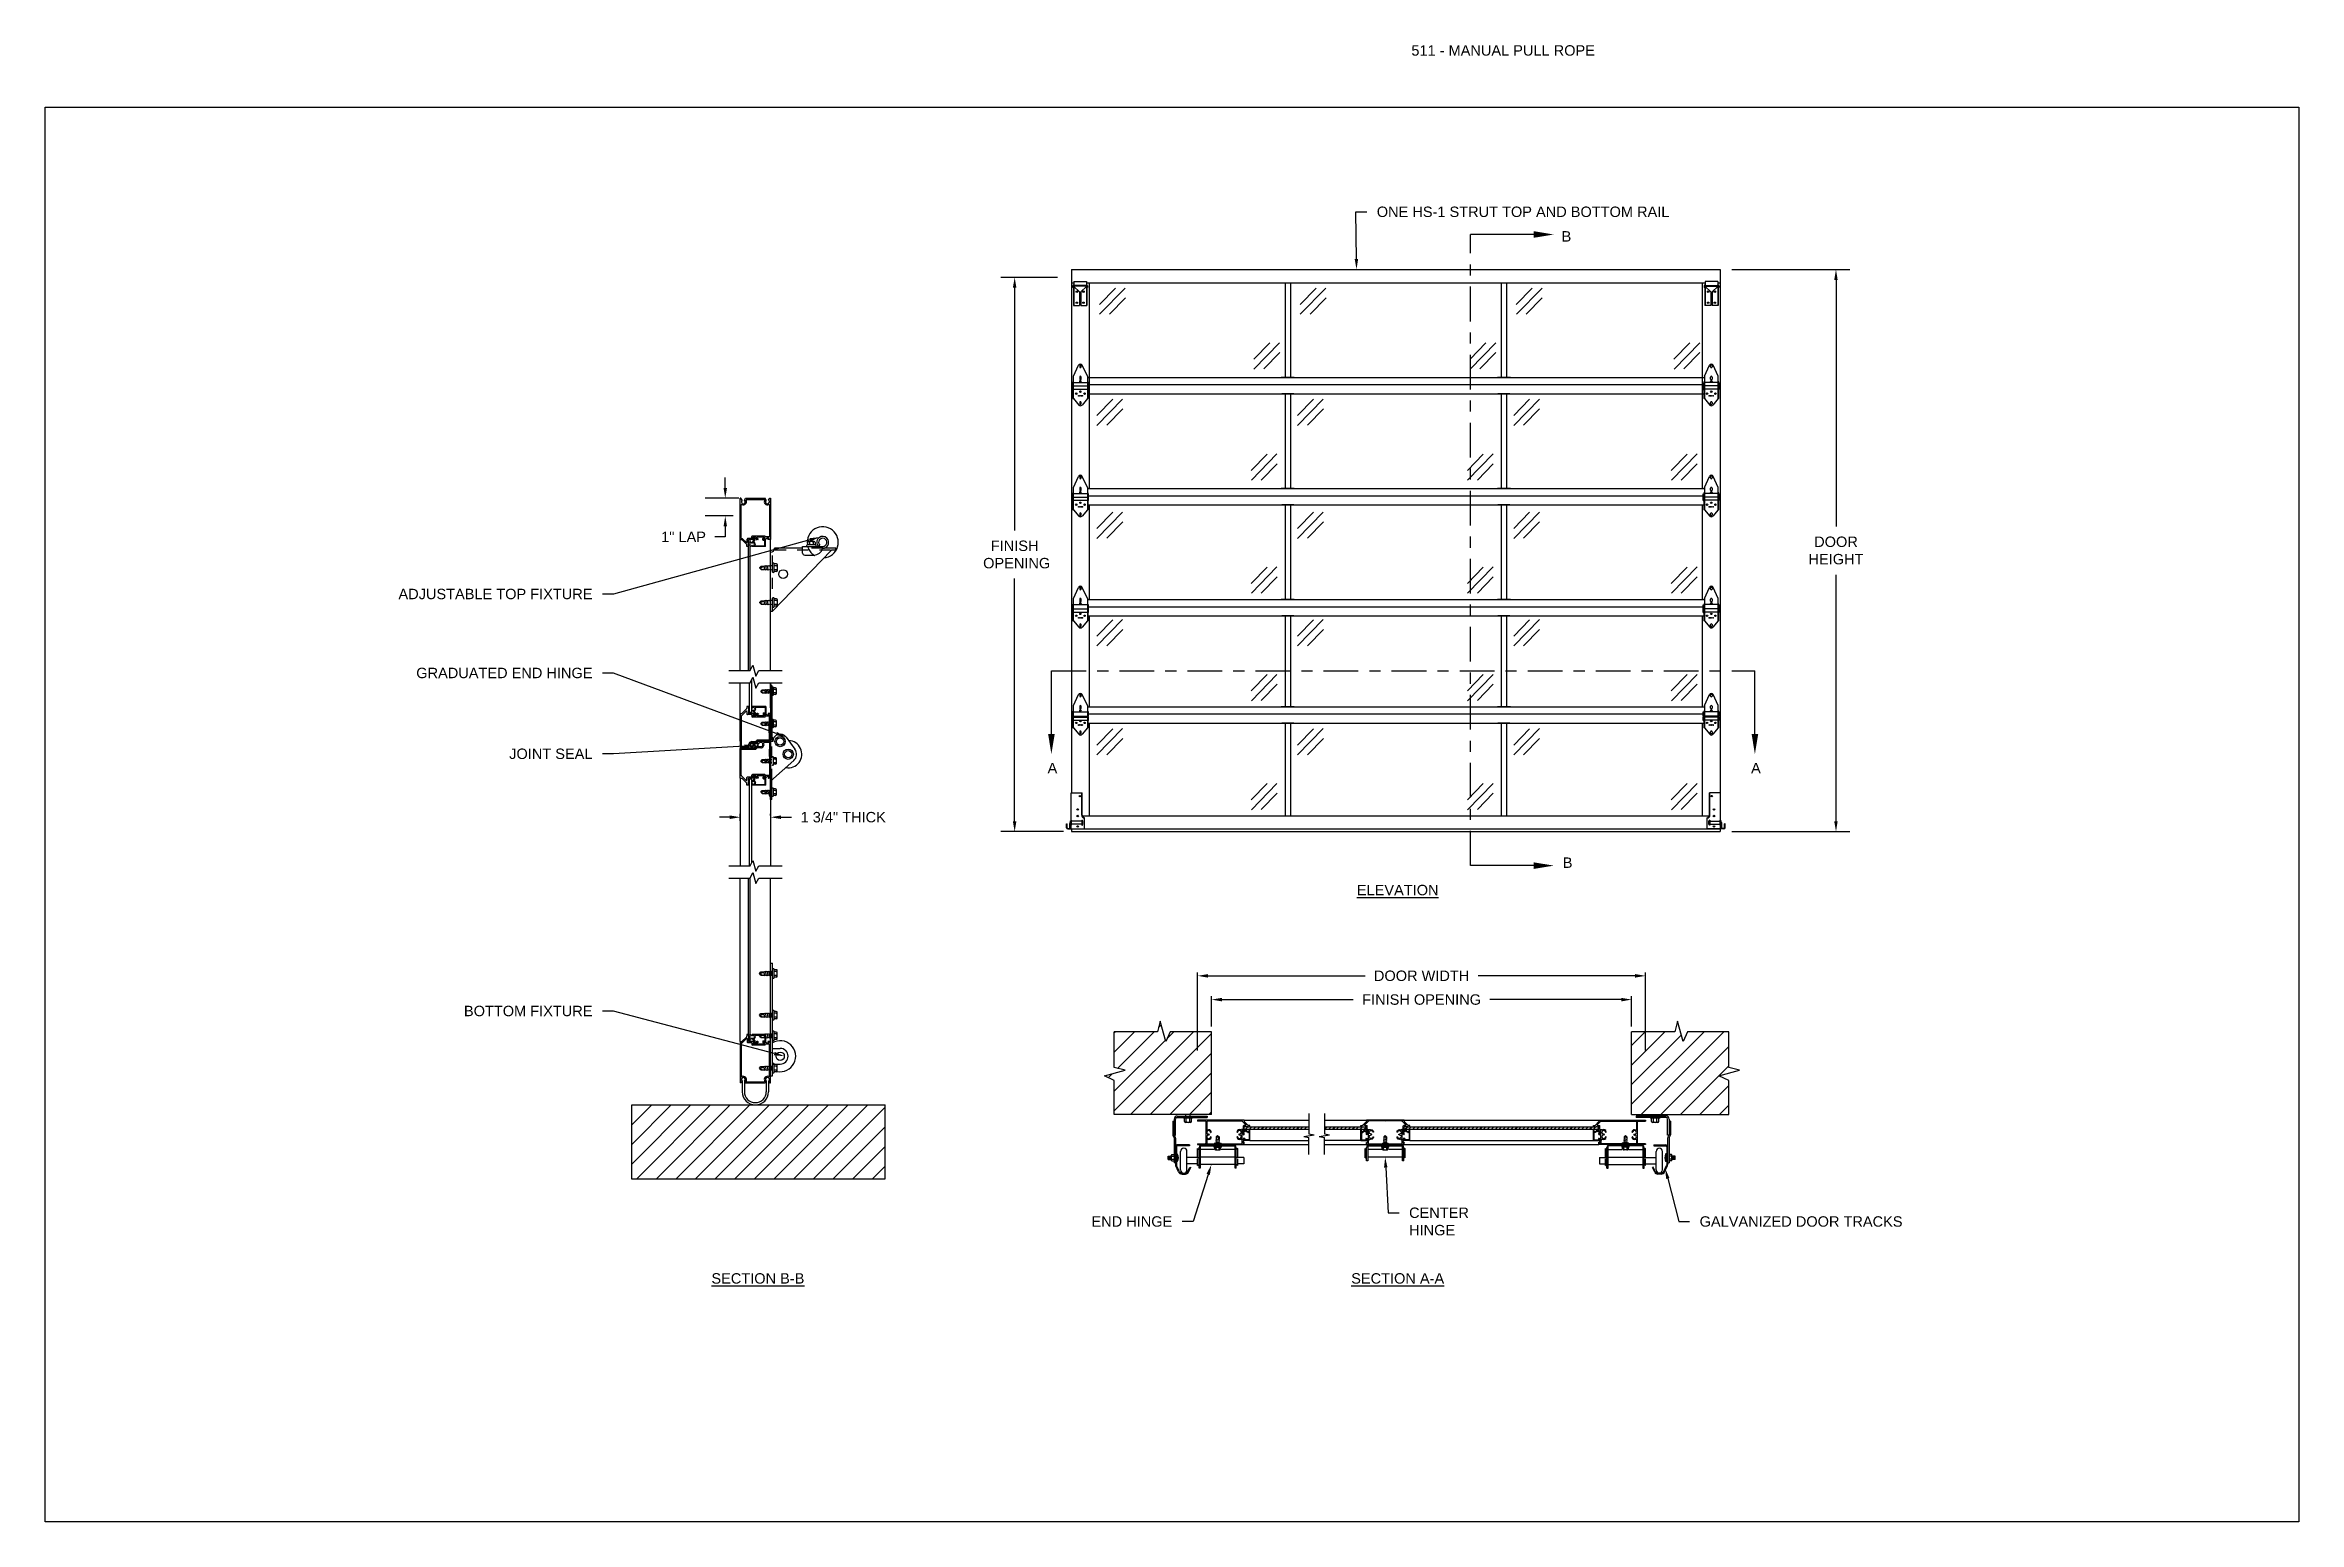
# Model space of a CAD drawing. Header units: inches. Extents: x 168.8 to 189.1, y 234.4 to 247.7.
import ezdxf
from ezdxf import colors
from ezdxf.entities.mleader import LeaderData, LeaderLine
from ezdxf.enums import TextEntityAlignment as Align
from ezdxf.math import Vec2, Vec3

# ---------------------------------------------------------------- set-up
doc = ezdxf.new("R2010")
doc.units = ezdxf.units.IN
doc.header["$LTSCALE"] = 0.25
doc.header["$MEASUREMENT"] = 0
for name, pattern in [('CENTER', [2, 1.25, -0.25, 0.25, -0.25]), ('HIDDEN2', [0.1875, 0.125, -0.0625]), ('HIDDEN3', [0.09375, 0.0625, -0.03125])]:
    doc.linetypes.add(name, pattern=pattern)
for name, color, linetype in [('511', 7, 'Continuous'), ('ANNOTATIONS', 1, 'Continuous'), ('SECTION CUTS', 6, 'CENTER')]:
    doc.layers.add(name, color=color, linetype=linetype)
doc.styles.add('ARIAL', font='arial.ttf', dxfattribs={"height": 0.09375})
doc.styles.get("Standard").update_dxf_attribs({"font": 'romans.shx'})
doc.styles.add('STD', font='SIMPLEX.shx')
doc.dimstyles.new('DIMSTYLE_5', dxfattribs={"dimtxt": 0.0625, "dimasz": 0.15, "dimexe": 0.18, "dimexo": 0.0625, "dimgap": 0.09, "dimtad": 0, "dimtih": 1, "dimtoh": 1, "dimdec": 5, "dimlfac": 8, "dimzin": 4, "dimdsep": 46, "dimtxsty": 'Standard', "dimcen": 0.09, "dimadec": 0, "dimazin": 0, "dimtp": 0.03125, "dimtm": 0.03125, "dimtfac": 1, "dimtdec": 5, "dimtofl": 0, "dimtmove": 0, "dimatfit": 3, "dimfxl": 1, "dimtolj": 1, "dimtzin": 4, "dimarcsym": 0})
doc.dimstyles.new('STANDARD$0', dxfattribs={"dimtxt": 0.09375, "dimasz": 0.09375, "dimexe": 0.03125, "dimexo": 0.046875, "dimgap": 0.09, "dimtad": 0, "dimtih": 1, "dimtoh": 1, "dimdec": 4, "dimzin": 0, "dimdsep": 46, "dimtxsty": 'ARIAL', "dimcen": 0.09, "dimadec": 0, "dimazin": 0, "dimtfac": 1, "dimtdec": 4, "dimtofl": 0, "dimtmove": 0, "dimatfit": 1, "dimfxl": 1, "dimtolj": 1, "dimtzin": 0, "dimarcsym": 0})

msp = doc.modelspace()

# ---------------------------------------------------------------- texts
at = {"layer": '511', "style": 'STD', "text_generation_flag": 2}
for p in [(178.09086, 244.58273), (178.09086, 243.58273), (178.09086, 242.58273), (178.09086, 241.61826)]:
    msp.add_text('600643-2', height=0.00625, dxfattribs=at).set_placement(p, align=Align.CENTER)
at = {"layer": '511', "style": 'STD'}
for p in [(183.76935, 244.58273), (183.76935, 243.58273), (183.76935, 242.58273), (183.76935, 241.61826)]:
    msp.add_text('600643-2', height=0.00625, dxfattribs=at).set_placement(p, align=Align.CENTER)
at = {"layer": 'ANNOTATIONS', "insert": (181.06988, 247.74099), "char_height": 0.09375, "width": 6.6097632, "attachment_point": 1, "line_spacing_factor": 0.86134, "style": 'ARIAL'}
msp.add_mtext('511 - MANUAL PULL ROPE', dxfattribs=at)
at = {"layer": 'ANNOTATIONS', "char_height": 0.09375, "width": 1.3823677, "attachment_point": 2, "style": 'ARIAL'}
for s, insert in [('{\\LELEVATION}', (180.9468, 240.18231)), ('{\\LSECTION B-B}', (175.18791, 236.68616)), ('{\\LSECTION A-A}', (180.9468, 236.68616))]:
    msp.add_mtext(s, dxfattribs=dict(at, insert=insert))
at = {"layer": 'SECTION CUTS', "style": 'ARIAL'}
for s, p in [('B', (182.42215, 245.97328)), ('A', (177.79535, 241.18644)), ('A', (184.12757, 241.18644)), ('B', (182.43283, 240.33507))]:
    msp.add_text(s, height=0.09375, dxfattribs=at).set_placement(p)

# ---------------------------------------------------------------- blocks, each defined once
blk = doc.blocks.new('*D1')
at = {"layer": 'ANNOTATIONS', "color": 0, "lineweight": -2, "transparency": 16777216}
for p, q in [((183.954, 245.722), (185.017, 245.722)), ((184.892, 245.628), (184.892, 243.409)), ((184.892, 240.755), (184.892, 242.974)), ((183.955, 240.661), (185.017, 240.661))]:
    blk.add_line(p, q, dxfattribs=at)
at = {"layer": 'ANNOTATIONS', "color": 0, "transparency": 16777216}
for points in [[(184.876, 245.628), (184.907, 245.628), (184.892, 245.722)], [(184.876, 240.755), (184.907, 240.755), (184.892, 240.661)]]:
    blk.add_solid(points, dxfattribs=at)
at = {"layer": 'defpoints', "color": 0, "transparency": 16777216}
for p in [(183.847, 245.722), (183.849, 240.661), (184.892, 240.661)]:
    blk.add_point(p, dxfattribs=at)
at = {"layer": 'ANNOTATIONS', "color": 0, "transparency": 16777216, "insert": (184.892, 243.192), "char_height": 0.0938, "attachment_point": 5, "style": 'ARIAL'}
blk.add_mtext('\\A1;DOOR\\PHEIGHT', dxfattribs=at)
blk = doc.blocks.new('*D2')
at = {"layer": 'ANNOTATIONS', "color": 0, "lineweight": -2, "transparency": 16777216}
for p, q in [((177.886, 245.651), (177.374, 245.651)), ((177.499, 245.557), (177.499, 243.373)), ((177.499, 240.755), (177.499, 242.939)), ((177.939, 240.661), (177.374, 240.661))]:
    blk.add_line(p, q, dxfattribs=at)
at = {"layer": 'ANNOTATIONS', "color": 0, "transparency": 16777216}
for points in [[(177.483, 245.557), (177.515, 245.557), (177.499, 245.651)], [(177.483, 240.755), (177.515, 240.755), (177.499, 240.661)]]:
    blk.add_solid(points, dxfattribs=at)
at = {"layer": 'defpoints', "color": 0, "transparency": 16777216}
for p in [(177.992, 245.651), (177.499, 240.661), (178.045, 240.661)]:
    blk.add_point(p, dxfattribs=at)
at = {"layer": 'ANNOTATIONS', "color": 0, "transparency": 16777216, "insert": (177.499, 243.156), "char_height": 0.0938, "attachment_point": 5, "style": 'ARIAL'}
blk.add_mtext('\\A1;FINISH\\P OPENING', dxfattribs=at)
blk = doc.blocks.new('*X4')
at = {"color": 0}
for p, q in [((7.374, 3.733), (7.396, 3.754)), ((7.41, 3.733), (7.431, 3.754)), ((7.445, 3.733), (7.467, 3.754)), ((7.48, 3.733), (7.502, 3.754)), ((7.516, 3.733), (7.537, 3.754)), ((7.551, 3.733), (7.573, 3.754)), ((7.587, 3.733), (7.608, 3.754)), ((7.622, 3.733), (7.643, 3.754)), ((7.657, 3.733), (7.679, 3.754)), ((7.693, 3.733), (7.714, 3.754)), ((7.728, 3.733), (7.749, 3.754)), ((7.763, 3.733), (7.785, 3.754)), ((7.799, 3.733), (7.82, 3.754)), ((7.834, 3.733), (7.856, 3.754)), ((7.869, 3.733), (7.891, 3.754)), ((7.905, 3.733), (7.926, 3.754)), ((7.94, 3.733), (7.962, 3.754)), ((7.975, 3.733), (7.997, 3.754)), ((8.011, 3.733), (8.032, 3.754)), ((8.046, 3.733), (8.068, 3.754)), ((8.082, 3.733), (8.103, 3.754)), ((8.117, 3.733), (8.138, 3.754)), ((8.152, 3.733), (8.174, 3.754)), ((8.188, 3.733), (8.209, 3.754)), ((8.223, 3.733), (8.244, 3.754)), ((8.258, 3.733), (8.28, 3.754)), ((8.294, 3.733), (8.315, 3.754)), ((8.329, 3.733), (8.35, 3.754)), ((8.364, 3.733), (8.386, 3.754)), ((8.4, 3.733), (8.421, 3.754)), ((8.435, 3.733), (8.457, 3.754)), ((8.47, 3.733), (8.492, 3.754)), ((8.506, 3.733), (8.527, 3.754)), ((8.541, 3.733), (8.563, 3.754)), ((8.576, 3.733), (8.598, 3.754)), ((8.612, 3.733), (8.633, 3.754)), ((8.647, 3.733), (8.669, 3.754)), ((8.683, 3.733), (8.704, 3.754)), ((8.718, 3.733), (8.739, 3.754)), ((8.753, 3.733), (8.775, 3.754)), ((8.789, 3.733), (8.81, 3.754)), ((8.824, 3.733), (8.845, 3.754)), ((8.859, 3.733), (8.881, 3.754)), ((8.895, 3.733), (8.916, 3.754)), ((8.93, 3.733), (8.952, 3.754)), ((8.965, 3.733), (8.987, 3.754)), ((9.001, 3.733), (9.022, 3.754)), ((9.036, 3.733), (9.058, 3.754)), ((9.071, 3.733), (9.093, 3.754)), ((9.107, 3.733), (9.12, 3.746))]:
    blk.add_line(p, q, dxfattribs=at)
blk = doc.blocks.new('CTRSTYLE')
at = {"color": 252}
for p, q in [((-0.135, 0.078), (0.204, 0.078)), ((-0.135, 0.078), (-0.135, 0.062)), ((-0.135, 0.042), (-0.124, 0.053)), ((-0.135, 0.042), (-0.135, 0.035)), ((-0.133, 0.061), (-0.124, 0.07)), ((-0.133, 0.034), (-0.124, 0.043)), ((-0.124, 0.07), (-0.124, 0.053)), ((-0.124, 0.043), (-0.124, 0.032)), ((-0.124, 0.032), (-0.118, 0.032)), ((-0.118, 0.032), (-0.118, -0.018)), ((-0.116, 0.067), (-0.116, 0.042)), ((-0.113, 0.071), (0.007, 0.071)), ((-0.11, 0.036), (-0.11, 0.036)), ((0.011, 0.067), (0.007, 0.071)), ((0.011, 0.067), (0.058, 0.067)), ((0.058, 0.067), (0.062, 0.071)), ((0.062, 0.071), (0.181, 0.071)), ((0.179, 0.036), (0.179, 0.036)), ((0.185, 0.067), (0.185, 0.042)), ((0.187, 0.032), (0.187, -0.018)), ((0.193, 0.032), (0.187, 0.032)), ((0.202, 0.061), (0.193, 0.07)), ((0.193, 0.07), (0.193, 0.053)), ((0.204, 0.042), (0.193, 0.053)), ((0.193, 0.043), (0.193, 0.032)), ((0.202, 0.034), (0.193, 0.043)), ((0.204, 0.078), (0.204, 0.062)), ((0.204, 0.042), (0.204, 0.035)), ((-0.186, -0.082), (-0.181, -0.082)), ((-0.186, -0.082), (-0.186, -0.093)), ((-0.186, -0.093), (-0.174, -0.093)), ((-0.181, -0.082), (-0.18, -0.08)), ((-0.178, -0.082), (-0.179, -0.08)), ((-0.178, -0.082), (-0.177, -0.08)), ((-0.175, -0.082), (-0.176, -0.08)), ((-0.175, -0.082), (-0.174, -0.08)), ((-0.171, -0.082), (-0.172, -0.08)), ((-0.171, -0.082), (-0.161, -0.082)), ((-0.135, -0.129), (-0.171, -0.094)), ((-0.161, -0.082), (-0.16, -0.08)), ((-0.158, -0.082), (-0.159, -0.08)), ((-0.158, -0.082), (-0.157, -0.08)), ((-0.155, -0.082), (-0.156, -0.08)), ((-0.155, -0.082), (-0.154, -0.08)), ((-0.152, -0.082), (-0.153, -0.08)), ((-0.152, -0.082), (-0.135, -0.082)), ((-0.117, -0.132), (-0.151, -0.099)), ((-0.148, -0.093), (-0.131, -0.093)), ((-0.135, -0.013), (-0.135, -0.022)), ((-0.135, -0.044), (-0.135, -0.082)), ((-0.135, -0.141), (-0.135, -0.129)), ((0.204, -0.141), (-0.135, -0.141)), ((-0.132, -0.01), (-0.132, -0.01)), ((-0.132, -0.041), (-0.132, -0.041)), ((-0.131, -0.026), (-0.118, -0.026)), ((-0.129, -0.012), (-0.128, -0.018)), ((-0.129, -0.043), (-0.128, -0.049)), ((-0.128, -0.018), (-0.118, -0.018)), ((-0.128, -0.049), (-0.118, -0.049)), ((-0.128, -0.061), (-0.128, -0.089)), ((-0.124, -0.057), (-0.113, -0.057)), ((-0.118, -0.026), (-0.118, -0.049)), ((0.033, -0.134), (-0.114, -0.134)), ((-0.091, -0.008), (-0.094, -0.008)), ((-0.091, -0.016), (-0.094, -0.016)), ((0.034, -0.132), (0.033, -0.134)), ((0.036, -0.134), (0.034, -0.132)), ((0.183, -0.134), (0.036, -0.134)), ((0.16, -0.008), (0.163, -0.008)), ((0.16, -0.016), (0.163, -0.016)), ((0.193, -0.057), (0.182, -0.057)), ((0.186, -0.132), (0.219, -0.099)), ((0.196, -0.018), (0.187, -0.018)), ((0.2, -0.026), (0.187, -0.026)), ((0.187, -0.026), (0.187, -0.049)), ((0.196, -0.049), (0.187, -0.049)), ((0.198, -0.012), (0.196, -0.018)), ((0.198, -0.043), (0.196, -0.049)), ((0.196, -0.061), (0.196, -0.089)), ((0.217, -0.093), (0.2, -0.093)), ((0.201, -0.01), (0.201, -0.01)), ((0.201, -0.041), (0.201, -0.041)), ((0.204, -0.013), (0.204, -0.022)), ((0.204, -0.044), (0.204, -0.082)), ((0.221, -0.082), (0.204, -0.082)), ((0.204, -0.129), (0.24, -0.094)), ((0.204, -0.141), (0.204, -0.129)), ((0.221, -0.082), (0.222, -0.08)), ((0.224, -0.082), (0.223, -0.08)), ((0.224, -0.082), (0.225, -0.08)), ((0.227, -0.082), (0.226, -0.08)), ((0.227, -0.082), (0.228, -0.08)), ((0.23, -0.082), (0.229, -0.08)), ((0.24, -0.082), (0.23, -0.082)), ((0.24, -0.082), (0.241, -0.08)), ((0.243, -0.082), (0.242, -0.08)), ((0.255, -0.093), (0.242, -0.093)), ((0.243, -0.082), (0.244, -0.08)), ((0.247, -0.082), (0.246, -0.08)), ((0.247, -0.082), (0.248, -0.08)), ((0.25, -0.082), (0.249, -0.08)), ((0.255, -0.082), (0.25, -0.082)), ((0.255, -0.082), (0.255, -0.093))]:
    blk.add_line(p, q, dxfattribs=at)
for centre, radius, start, end in [((-0.134, 0.062), 0.00125, 180, 315), ((-0.134, 0.035), 0.00125, 180, 315), ((-0.113, 0.067), 0.00375, 90, 180), ((-0.113, 0.042), 0.003, 180, 270), ((-0.113, 0.036), 0.003, 0, 90), ((-0.105, 0.036), 0.00563, 180, 291.7963), ((-0.094, 0.008), 0.0165, 10.6647, 270), ((-0.094, 0.008), 0.024, 10.6647, 111.7963), ((-0.074, 0.012), 0.00375, 190.6647, 10.6647), ((0.163, 0.008), 0.024, 68.2037, 169.3353), ((0.143, 0.012), 0.00375, 169.3353, 349.3353), ((0.163, 0.008), 0.0165, 270, 169.3353), ((0.174, 0.036), 0.00563, 248.2037, 0), ((0.182, 0.036), 0.003, 90, 180), ((0.181, 0.067), 0.00375, 0, 90), ((0.182, 0.042), 0.003, 270, 0), ((0.203, 0.062), 0.00125, 225, 0), ((0.203, 0.035), 0.00125, 225, 0), ((-0.179, -0.08), 0.000625, 24.9684, 155.0316), ((-0.176, -0.08), 0.000625, 24.9684, 155.0316), ((-0.173, -0.08), 0.000625, 24.9684, 155.0316), ((-0.174, -0.096), 0.00375, 45, 90), ((-0.16, -0.08), 0.000625, 24.9684, 155.0316), ((-0.157, -0.08), 0.000625, 24.9684, 155.0316), ((-0.153, -0.08), 0.000625, 24.9684, 155.0316), ((-0.148, -0.096), 0.00375, 90, 225), ((-0.132, -0.013), 0.00266, 90, 180), ((-0.131, -0.022), 0.00375, 180, 270), ((-0.132, -0.044), 0.00266, 90, 180), ((-0.132, -0.013), 0.00266, 15, 90), ((-0.132, -0.044), 0.00266, 15, 90), ((-0.131, -0.089), 0.00375, 270, 0), ((-0.124, -0.061), 0.00375, 90, 180), ((-0.114, -0.13), 0.00375, 225, 270), ((-0.113, -0.053), 0.00375, 270, 331.4673), ((-0.094, -0.032), 0.0165, 90, 349.3353), ((-0.107, -0.057), 0.00375, 62.3568, 151.4673), ((-0.094, -0.032), 0.024, 242.3568, 349.3353), ((-0.091, -0.012), 0.00375, 270, 90), ((-0.074, -0.036), 0.00375, 349.3353, 169.3353), ((0.143, -0.036), 0.00375, 10.6647, 190.6647), ((0.163, -0.032), 0.024, 190.6647, 297.6432), ((0.163, -0.032), 0.0165, 190.6647, 90), ((0.16, -0.012), 0.00375, 90, 270), ((0.175, -0.057), 0.00375, 28.5327, 117.6432), ((0.182, -0.053), 0.00375, 208.5327, 270), ((0.183, -0.13), 0.00375, 270, 315), ((0.193, -0.061), 0.00375, 360, 90), ((0.2, -0.089), 0.00375, 180, 270), ((0.201, -0.013), 0.00266, 90, 165), ((0.201, -0.044), 0.00266, 90, 165), ((0.2, -0.022), 0.00375, 270, 0), ((0.201, -0.013), 0.00266, 0, 90), ((0.201, -0.044), 0.00266, 0, 90), ((0.217, -0.096), 0.00375, 315, 90), ((0.222, -0.08), 0.000625, 24.9684, 155.0316), ((0.225, -0.08), 0.000625, 24.9684, 155.0316), ((0.229, -0.08), 0.000625, 24.9684, 155.0316), ((0.242, -0.096), 0.00375, 90, 135), ((0.242, -0.08), 0.000625, 24.9684, 155.0316), ((0.245, -0.08), 0.000625, 24.9684, 155.0316), ((0.248, -0.08), 0.000625, 24.9684, 155.0316)]:
    blk.add_arc(centre, radius, start, end, dxfattribs=at)
blk = doc.blocks.new('*D5')
at = {"layer": 'ANNOTATIONS', "color": 0, "lineweight": -2, "transparency": 16777216}
for p, q in [((179.271, 238.907), (179.271, 239.18)), ((179.365, 239.149), (180.546, 239.149)), ((182.959, 239.149), (181.777, 239.149)), ((183.052, 238.907), (183.052, 239.18))]:
    blk.add_line(p, q, dxfattribs=at)
at = {"layer": 'ANNOTATIONS', "color": 0, "transparency": 16777216}
for points in [[(179.365, 239.165), (179.365, 239.133), (179.271, 239.149)], [(182.959, 239.165), (182.959, 239.133), (183.052, 239.149)]]:
    blk.add_solid(points, dxfattribs=at)
at = {"layer": 'defpoints', "color": 0, "transparency": 16777216}
for p in [(183.052, 239.149), (179.271, 238.86), (183.052, 238.86)]:
    blk.add_point(p, dxfattribs=at)
at = {"layer": 'ANNOTATIONS', "color": 0, "transparency": 16777216, "insert": (181.162, 239.149), "char_height": 0.09375, "attachment_point": 5, "style": 'ARIAL'}
blk.add_mtext('\\A1;FINISH OPENING', dxfattribs=at)
blk = doc.blocks.new('*D6')
at = {"layer": 'ANNOTATIONS', "color": 0, "lineweight": -2, "transparency": 16777216}
for p, q in [((179.146, 238.692), (179.146, 239.394)), ((183.177, 238.692), (183.177, 239.394)), ((179.24, 239.363), (180.653, 239.363)), ((183.084, 239.363), (181.671, 239.363))]:
    blk.add_line(p, q, dxfattribs=at)
at = {"layer": 'ANNOTATIONS', "color": 0, "transparency": 16777216}
for points in [[(179.24, 239.379), (179.24, 239.347), (179.146, 239.363)], [(183.084, 239.379), (183.084, 239.347), (183.177, 239.363)]]:
    blk.add_solid(points, dxfattribs=at)
at = {"layer": 'defpoints', "color": 0, "transparency": 16777216}
for p in [(179.146, 239.363), (179.146, 238.645), (183.177, 238.645)]:
    blk.add_point(p, dxfattribs=at)
at = {"layer": 'ANNOTATIONS', "color": 0, "transparency": 16777216, "insert": (181.162, 239.363), "char_height": 0.09375, "attachment_point": 5, "style": 'ARIAL'}
blk.add_mtext('\\A1;DOOR WIDTH', dxfattribs=at)
blk = doc.blocks.new('*D7')
at = {"layer": 'ANNOTATIONS', "color": 0, "lineweight": -2, "transparency": 16777216}
for p, q in [((174.894, 243.756), (174.894, 243.85)), ((175.015, 243.662), (174.714, 243.662)), ((174.966, 243.503), (174.714, 243.503)), ((174.894, 243.315), (174.801, 243.315)), ((174.894, 243.409), (174.894, 243.315))]:
    blk.add_line(p, q, dxfattribs=at)
at = {"layer": 'ANNOTATIONS', "color": 0, "transparency": 16777216}
for points in [[(174.879, 243.756), (174.91, 243.756), (174.894, 243.662)], [(174.879, 243.409), (174.91, 243.409), (174.894, 243.503)]]:
    blk.add_solid(points, dxfattribs=at)
at = {"layer": 'defpoints', "color": 0, "transparency": 16777216}
for p in [(175.078, 243.662), (174.894, 243.503), (175.028, 243.503)]:
    blk.add_point(p, dxfattribs=at)
at = {"layer": 'ANNOTATIONS', "color": 0, "transparency": 16777216, "insert": (174.519, 243.315), "char_height": 0.0938, "attachment_point": 5, "style": 'ARIAL'}
blk.add_mtext('\\A1;1" LAP', dxfattribs=at)
blk = doc.blocks.new('*D8')
at = {"layer": 'ANNOTATIONS', "color": 0, "lineweight": -2, "transparency": 16777216}
for p, q in [((175.029, 240.76), (175.029, 240.822)), ((175.302, 240.808), (175.302, 240.822)), ((174.935, 240.791), (174.841, 240.791)), ((175.396, 240.791), (175.49, 240.791))]:
    blk.add_line(p, q, dxfattribs=at)
at = {"layer": 'ANNOTATIONS', "color": 0, "transparency": 16777216}
for points in [[(174.935, 240.807), (174.935, 240.775), (175.029, 240.791)], [(175.396, 240.807), (175.396, 240.775), (175.302, 240.791)]]:
    blk.add_solid(points, dxfattribs=at)
at = {"layer": 'defpoints', "color": 0, "transparency": 16777216}
for p in [(175.029, 240.713), (175.302, 240.791), (175.302, 240.761)]:
    blk.add_point(p, dxfattribs=at)
at = {"layer": 'ANNOTATIONS', "color": 0, "transparency": 16777216, "insert": (175.956, 240.791), "char_height": 0.09375, "attachment_point": 5, "style": 'ARIAL'}
blk.add_mtext('\\A1;1 3/4" THICK', dxfattribs=at)

# ---------------------------------------------------------------- dimensions: what is measured, and where the dimension line sits
at = {"layer": 'ANNOTATIONS'}
for base, p1, p2, text, picture, middle in [((184.89184, 240.66138), (183.84735, 245.7221), (183.84874, 240.66138), 'DOOR\\PHEIGHT', '*D1', (184.89184, 243.19174)), ((177.49902, 240.66138), (177.99212, 245.65054), (178.04511, 240.66138), 'FINISH\\P OPENING', '*D2', (177.49902, 243.15596))]:
    dim = msp.add_linear_dim(base=base, p1=p1, p2=p2, angle=90, text=text, dimstyle='STANDARD$0', override={"dimexe": 0.125, "dimexo": 0.10625, "dimcen": 0.153, "dimtmove": 1}, dxfattribs=at)
    dim.commit()
    dim.dimension.update_dxf_attribs({"geometry": picture, "text_midpoint": middle})
dim = msp.add_linear_dim(base=(174.89431, 243.50294), p1=(175.07751, 243.66211), p2=(175.02812, 243.50294), angle=270, text='1" LAP', dimstyle='DIMSTYLE_5', override={"dimtxt": 0.08, "dimasz": 0.09375, "dimdec": 3, "dimlunit": 4, "dimtxsty": 'ARIAL'}, dxfattribs=at)
dim.commit()
dim.dimension.update_dxf_attribs({"geometry": '*D7', "text_midpoint": (174.5189, 243.31544), "dimtype": 160})
dim = msp.add_linear_dim(base=(175.30245, 240.79089), p1=(175.0289, 240.7127), p2=(175.30245, 240.76114), text='1 3/4" THICK', dimstyle='STANDARD$0', dxfattribs=at)
dim.commit()
dim.dimension.update_dxf_attribs({"geometry": '*D8', "text_midpoint": (175.95623, 240.79089), "dimtype": 160})
for base, p1, p2, text, picture, middle in [((179.14618, 239.363), (183.17743, 238.64513), (179.14618, 238.64513), 'DOOR WIDTH', '*D6', (181.16181, 239.363)), ((183.05243, 239.14906), (179.27118, 238.86006), (183.05243, 238.86006), 'FINISH OPENING', '*D5', (181.16181, 239.14906))]:
    dim = msp.add_linear_dim(base=base, p1=p1, p2=p2, text=text, dimstyle='STANDARD$0', dxfattribs=at)
    dim.commit()
    dim.dimension.update_dxf_attribs({"geometry": picture, "text_midpoint": middle})

# ---------------------------------------------------------------- hatches: boundary and pattern name
at = {"layer": '511'}
h = msp.add_hatch(dxfattribs=at)
h.set_pattern_fill('ANSI31', color=256)
h.paths.add_polyline_path([(179.27118, 238.86006), (178.89969, 238.86006), (178.85882, 238.77085), (178.80854, 238.95627), (178.78368, 238.86006), (178.39618, 238.86006), (178.39618, 238.5375), (178.49239, 238.51264), (178.30698, 238.46236), (178.39618, 238.42149), (178.39618, 238.11494), (179.27118, 238.11494)])
h.paths.add_polyline_path([(183.92743, 238.42149), (183.83823, 238.46236), (184.02364, 238.51264), (183.92743, 238.5375), (183.92743, 238.86006), (183.55594, 238.86006), (183.51507, 238.77085), (183.46479, 238.95627), (183.43993, 238.86006), (183.05243, 238.86006), (183.05243, 238.11494), (183.92743, 238.11494)])
h = msp.add_hatch(dxfattribs=at)
h.set_pattern_fill('ANSI31', color=256, style=0)
h.set_pattern_definition([(45, (-0.54993, 1.01716), (-0.08838835, 0.08838835), [])])
h.paths.add_polyline_path([(176.33233, 238.20122), (174.05036, 238.20122), (174.05036, 237.53634), (176.33233, 237.53634)])

# ---------------------------------------------------------------- linework, layer by layer
for p, q in [((178.01147, 245.7221), (178.01147, 241.01079)), ((178.01147, 245.7221), (183.84874, 245.7221)), ((183.84874, 245.7221), (183.84874, 241.01079)), ((178.01147, 245.60335), (178.03095, 245.60335)), ((178.0219, 245.57395), (178.02136, 245.55869)), ((178.02676, 245.5585), (178.02136, 245.55869)), ((178.02729, 245.57376), (178.02676, 245.5585)), ((178.0277, 245.5683), (178.0277, 245.3971)), ((178.03095, 245.6124), (178.14645, 245.6124)), ((178.03095, 245.6124), (178.03095, 245.5781)), ((178.1456, 245.5781), (178.03179, 245.5781)), ((178.033, 245.5683), (178.033, 245.3971)), ((178.0837, 245.5221), (178.033, 245.568)), ((178.0837, 245.5221), (178.0837, 245.3971)), ((178.0937, 245.5221), (178.1444, 245.568)), ((178.0937, 245.5221), (178.0937, 245.3971)), ((178.1444, 245.5683), (178.1444, 245.3971)), ((178.14645, 245.6124), (178.14645, 245.5781)), ((178.14645, 245.60335), (183.71377, 245.60335)), ((178.1497, 245.5683), (178.1497, 245.3971)), ((178.1501, 245.57376), (178.15063, 245.5585)), ((178.15063, 245.5585), (178.15603, 245.55869)), ((178.15549, 245.57395), (178.15603, 245.55869)), ((178.16927, 245.60335), (178.16927, 243.75055)), ((178.26253, 245.40705), (178.40582, 245.55409)), ((178.26368, 245.31867), (178.4942, 245.55524)), ((179.9334, 245.60335), (179.9334, 244.75055)), ((179.9334, 245.60335), (179.9334, 244.75055)), ((179.98105, 245.60335), (179.98105, 244.75055)), ((180.06878, 245.40705), (180.21207, 245.55409)), ((180.06992, 245.31867), (180.30045, 245.55524)), ((181.87916, 245.60335), (181.87916, 244.75055)), ((181.87916, 245.60335), (181.87916, 244.75055)), ((181.92681, 245.60335), (181.92681, 244.75055)), ((182.01454, 245.40705), (182.15782, 245.55409)), ((182.01568, 245.31867), (182.2462, 245.55524)), ((183.69094, 243.75055), (183.69094, 245.60335)), ((183.70472, 245.57395), (183.70418, 245.55869)), ((183.70958, 245.5585), (183.70418, 245.55869)), ((183.71011, 245.57376), (183.70958, 245.5585)), ((183.71052, 245.5683), (183.71052, 245.3971)), ((183.82927, 245.6124), (183.71377, 245.6124)), ((183.71377, 245.6124), (183.71377, 245.5781)), ((183.71461, 245.5781), (183.82842, 245.5781)), ((183.71582, 245.5683), (183.71582, 245.3971)), ((183.76652, 245.5221), (183.71582, 245.568)), ((183.76652, 245.5221), (183.76652, 245.3971)), ((183.77652, 245.5221), (183.82722, 245.568)), ((183.77652, 245.5221), (183.77652, 245.3971)), ((183.82722, 245.5683), (183.82722, 245.3971)), ((183.82927, 245.6124), (183.82927, 245.5781)), ((183.82927, 245.60335), (183.84874, 245.60335)), ((183.83252, 245.5683), (183.83252, 245.3971)), ((183.83292, 245.57376), (183.83345, 245.5585)), ((183.83345, 245.5585), (183.83885, 245.55869)), ((183.83831, 245.57395), (183.83885, 245.55869)), ((178.0277, 245.3971), (178.0837, 245.3971)), ((178.0937, 245.3971), (178.1497, 245.3971)), ((178.35206, 245.31981), (178.49534, 245.46686)), ((180.15831, 245.31981), (180.30159, 245.46686)), ((182.10406, 245.31981), (182.24735, 245.46686)), ((183.76652, 245.3971), (183.71052, 245.3971)), ((183.83252, 245.3971), (183.77652, 245.3971)), ((179.65224, 244.91359), (179.79552, 245.06064)), ((179.65338, 244.82521), (179.8839, 245.06178)), ((179.74176, 244.82636), (179.88505, 244.9734)), ((181.59799, 244.91359), (181.74128, 245.06064)), ((181.59914, 244.82521), (181.82966, 245.06178)), ((181.68752, 244.82636), (181.8308, 244.9734)), ((183.43351, 244.91359), (183.5768, 245.06064)), ((183.43466, 244.82521), (183.66518, 245.06178)), ((183.52304, 244.82636), (183.66633, 244.9734)), ((178.01881, 244.64127), (178.01881, 244.70281)), ((178.01881, 244.70281), (178.02381, 244.69954)), ((178.01881, 244.67532), (178.02381, 244.67204)), ((178.02381, 244.55939), (178.02381, 244.71016)), ((178.02381, 244.71016), (178.02836, 244.71016)), ((178.02836, 244.76079), (178.07384, 244.85925)), ((178.02836, 244.55939), (178.02836, 244.76079)), ((178.02836, 244.70516), (178.15336, 244.70516)), ((178.02836, 244.67363), (178.15336, 244.67363)), ((178.08424, 244.85726), (178.08424, 244.84551)), ((178.08424, 244.75394), (178.08424, 244.73594)), ((178.09749, 244.84551), (178.09749, 244.85726)), ((178.09749, 244.73594), (178.09749, 244.75394)), ((178.15336, 244.76079), (178.10789, 244.85925)), ((178.15336, 244.76079), (178.15336, 244.55939)), ((178.15336, 244.75055), (183.69094, 244.75055)), ((178.15336, 244.71016), (178.15791, 244.71016)), ((178.15791, 244.71016), (178.15791, 244.55939)), ((178.16291, 244.70281), (178.15791, 244.69954)), ((178.16291, 244.67532), (178.15791, 244.67204)), ((178.16291, 244.64127), (178.16291, 244.70281)), ((178.16291, 244.68579), (183.6973, 244.68579)), ((180.01611, 244.75055), (179.89835, 244.75055)), ((181.96186, 244.75055), (181.8441, 244.75055)), ((181.96186, 244.75055), (183.70685, 244.75055)), ((183.6973, 244.70281), (183.7023, 244.69954)), ((183.6973, 244.64127), (183.6973, 244.70281)), ((183.6973, 244.67532), (183.7023, 244.67204)), ((183.7023, 244.71016), (183.7023, 244.55939)), ((183.70685, 244.71016), (183.7023, 244.71016)), ((183.70685, 244.76079), (183.75232, 244.85925)), ((183.70685, 244.76079), (183.70685, 244.55939)), ((183.83185, 244.70516), (183.70685, 244.70516)), ((183.83185, 244.67363), (183.70685, 244.67363)), ((183.76272, 244.84551), (183.76272, 244.85726)), ((183.76272, 244.73594), (183.76272, 244.75394)), ((183.77597, 244.85726), (183.77597, 244.84551)), ((183.77597, 244.75394), (183.77597, 244.73594)), ((183.83185, 244.76079), (183.78637, 244.85925)), ((183.83185, 244.55939), (183.83185, 244.76079)), ((183.8364, 244.71016), (183.83185, 244.71016)), ((183.8364, 244.55939), (183.8364, 244.71016)), ((183.8414, 244.70281), (183.8364, 244.69954)), ((183.8414, 244.67532), (183.8364, 244.67204)), ((183.8414, 244.64127), (183.8414, 244.70281)), ((183.8414, 244.68579), (183.84874, 244.68579)), ((178.01881, 244.64127), (178.02381, 244.64454)), ((178.02381, 244.55939), (178.02836, 244.55939)), ((178.02836, 244.64454), (178.15336, 244.64454)), ((178.02836, 244.55939), (178.07648, 244.50186)), ((178.08424, 244.52506), (178.08424, 244.51331)), ((178.09749, 244.51331), (178.09749, 244.52506)), ((178.15336, 244.55939), (178.10525, 244.50186)), ((178.15336, 244.55939), (178.15791, 244.55939)), ((178.16291, 244.64127), (178.15791, 244.64454)), ((178.15791, 244.60335), (183.69094, 244.60335)), ((178.23871, 244.40705), (178.38199, 244.55409)), ((178.23985, 244.31867), (178.47038, 244.55524)), ((178.32823, 244.31981), (178.47152, 244.46686)), ((180.01163, 244.60335), (179.90283, 244.60335)), ((179.9334, 244.60335), (179.9334, 243.75055)), ((179.9334, 244.60335), (179.9334, 243.75055)), ((179.98105, 244.60335), (179.98105, 243.75055)), ((180.04496, 244.40705), (180.18824, 244.55409)), ((180.0461, 244.31867), (180.27662, 244.55524)), ((180.13448, 244.31981), (180.27777, 244.46686)), ((181.95739, 244.60335), (181.84858, 244.60335)), ((181.87916, 244.60335), (181.87916, 243.75055)), ((181.87916, 244.60335), (181.87916, 243.75055)), ((181.92681, 244.60335), (181.92681, 243.75055)), ((181.95739, 244.60335), (183.7023, 244.60335)), ((181.99071, 244.40705), (182.134, 244.55409)), ((181.99186, 244.31867), (182.22238, 244.55524)), ((182.08024, 244.31981), (182.22352, 244.46686)), ((183.6973, 244.64127), (183.7023, 244.64454)), ((183.70685, 244.55939), (183.7023, 244.55939)), ((183.83185, 244.64454), (183.70685, 244.64454)), ((183.70685, 244.55939), (183.75496, 244.50186)), ((183.76272, 244.51331), (183.76272, 244.52506)), ((183.77597, 244.52506), (183.77597, 244.51331)), ((183.83185, 244.55939), (183.78373, 244.50186)), ((183.8364, 244.55939), (183.83185, 244.55939)), ((183.8414, 244.64127), (183.8364, 244.64454)), ((179.62841, 243.91359), (179.7717, 244.06064)), ((179.62955, 243.82521), (179.86008, 244.06178)), ((181.57417, 243.91359), (181.71745, 244.06064)), ((181.57531, 243.82521), (181.80583, 244.06178)), ((183.40969, 243.91359), (183.55298, 244.06064)), ((183.41083, 243.82521), (183.64136, 244.06178)), ((178.02836, 243.76079), (178.07384, 243.85925)), ((178.08424, 243.85726), (178.08424, 243.84551)), ((178.09749, 243.84551), (178.09749, 243.85726)), ((178.15336, 243.76079), (178.10789, 243.85925)), ((179.71794, 243.82636), (179.86122, 243.9734)), ((181.66369, 243.82636), (181.80698, 243.9734)), ((183.49921, 243.82636), (183.6425, 243.9734)), ((183.70685, 243.76079), (183.75232, 243.85925)), ((183.76272, 243.84551), (183.76272, 243.85726)), ((183.77597, 243.85726), (183.77597, 243.84551)), ((183.83185, 243.76079), (183.78637, 243.85925)), ((175.02812, 243.29102), (175.02812, 243.66211)), ((175.0356, 243.66211), (175.02812, 243.66211)), ((175.0464, 243.64669), (175.0356, 243.66211)), ((175.06671, 243.64669), (175.07751, 243.66211)), ((175.07751, 243.66211), (175.25294, 243.66211)), ((175.08568, 243.65196), (175.24478, 243.65196)), ((175.26374, 243.64669), (175.25294, 243.66211)), ((175.28406, 243.64669), (175.29486, 243.66211)), ((175.29486, 243.66211), (175.30234, 243.66211)), ((175.30234, 243.66211), (175.30234, 243.29102)), ((178.01881, 243.64127), (178.01881, 243.70281)), ((178.01881, 243.70281), (178.02381, 243.69954)), ((178.01881, 243.67532), (178.02381, 243.67204)), ((178.02381, 243.55939), (178.02381, 243.71016)), ((178.02381, 243.71016), (178.02836, 243.71016)), ((178.02836, 243.55939), (178.02836, 243.76079)), ((178.02836, 243.70516), (178.15336, 243.70516)), ((178.02836, 243.67363), (178.15336, 243.67363)), ((178.08424, 243.75394), (178.08424, 243.73594)), ((178.09749, 243.73594), (178.09749, 243.75394)), ((178.15336, 243.76079), (178.15336, 243.55939)), ((178.15336, 243.75055), (183.69094, 243.75055)), ((178.15336, 243.71016), (178.15791, 243.71016)), ((178.15791, 243.71016), (178.15791, 243.55939)), ((178.16291, 243.70281), (178.15791, 243.69954)), ((178.16291, 243.67532), (178.15791, 243.67204)), ((178.16291, 243.64127), (178.16291, 243.70281)), ((178.16291, 243.68579), (183.6973, 243.68579)), ((180.01611, 243.75055), (179.89835, 243.75055)), ((181.96186, 243.75055), (181.8441, 243.75055)), ((181.96186, 243.75055), (183.70685, 243.75055)), ((183.6973, 243.70281), (183.7023, 243.69954)), ((183.6973, 243.64127), (183.6973, 243.70281)), ((183.6973, 243.67532), (183.7023, 243.67204)), ((183.7023, 243.71016), (183.7023, 243.55939)), ((183.70685, 243.71016), (183.7023, 243.71016)), ((183.70685, 243.76079), (183.70685, 243.55939)), ((183.83185, 243.70516), (183.70685, 243.70516)), ((183.83185, 243.67363), (183.70685, 243.67363)), ((183.76272, 243.73594), (183.76272, 243.75394)), ((183.77597, 243.75394), (183.77597, 243.73594)), ((183.83185, 243.55939), (183.83185, 243.76079)), ((183.8364, 243.71016), (183.83185, 243.71016)), ((183.8364, 243.55939), (183.8364, 243.71016)), ((183.8414, 243.70281), (183.8364, 243.69954)), ((183.8414, 243.67532), (183.8364, 243.67204)), ((183.8414, 243.64127), (183.8414, 243.70281)), ((183.8414, 243.68579), (183.84874, 243.68579)), ((175.03828, 243.30117), (175.03828, 243.60128)), ((175.29218, 243.60128), (175.29218, 243.31914)), ((178.01881, 243.64127), (178.02381, 243.64454)), ((178.02381, 243.55939), (178.02836, 243.55939)), ((178.02836, 243.64454), (178.15336, 243.64454)), ((178.02836, 243.55939), (178.07648, 243.50186)), ((178.08424, 243.52506), (178.08424, 243.51331)), ((178.09749, 243.51331), (178.09749, 243.52506)), ((178.15336, 243.55939), (178.10525, 243.50186)), ((178.15336, 243.55939), (178.15791, 243.55939)), ((178.16291, 243.64127), (178.15791, 243.64454)), ((178.15791, 243.60335), (183.69094, 243.60335)), ((178.16927, 243.60335), (178.16927, 242.75055)), ((178.23871, 243.389), (178.38199, 243.53605)), ((178.23985, 243.30062), (178.47038, 243.53719)), ((178.32823, 243.30177), (178.47152, 243.44881)), ((180.01163, 243.60335), (179.90283, 243.60335)), ((179.9334, 243.60335), (179.9334, 242.75055)), ((179.98105, 243.60335), (179.98105, 242.75055)), ((180.04496, 243.389), (180.18824, 243.53605)), ((180.0461, 243.30062), (180.27662, 243.53719)), ((180.13448, 243.30177), (180.27777, 243.44881)), ((181.95739, 243.60335), (181.84858, 243.60335)), ((181.87916, 243.60335), (181.87916, 242.75055)), ((181.92681, 243.60335), (181.92681, 242.75055)), ((181.95739, 243.60335), (183.7023, 243.60335)), ((181.99071, 243.389), (182.134, 243.53605)), ((181.99186, 243.30062), (182.22238, 243.53719)), ((182.08024, 243.30177), (182.22352, 243.44881)), ((183.69094, 242.75055), (183.69094, 243.60335)), ((183.6973, 243.64127), (183.7023, 243.64454)), ((183.70685, 243.55939), (183.7023, 243.55939)), ((183.83185, 243.64454), (183.70685, 243.64454)), ((183.70685, 243.55939), (183.75496, 243.50186)), ((183.76272, 243.51331), (183.76272, 243.52506)), ((183.77597, 243.52506), (183.77597, 243.51331)), ((183.83185, 243.55939), (183.78373, 243.50186)), ((183.8364, 243.55939), (183.83185, 243.55939)), ((183.8414, 243.64127), (183.8364, 243.64454)), ((175.02812, 243.29102), (175.04265, 243.29102)), ((175.02812, 242.11092), (175.02812, 243.29102)), ((175.03828, 243.30117), (175.04686, 243.30117)), ((175.04265, 243.29102), (175.08737, 243.2463)), ((175.04686, 243.30117), (175.08465, 243.26338)), ((175.08874, 243.22758), (175.08874, 243.24298)), ((175.09265, 243.2667), (175.09265, 243.29571)), ((175.12859, 243.30039), (175.09734, 243.30039)), ((175.10203, 243.27), (175.10203, 243.29102)), ((175.14948, 243.29102), (175.10203, 243.29102)), ((175.10203, 243.27), (175.1047, 243.26876)), ((175.10203, 243.2661), (175.1047, 243.26734)), ((175.10203, 243.2661), (175.1047, 243.26485)), ((175.10203, 243.26219), (175.1047, 243.26344)), ((175.10203, 243.26219), (175.1047, 243.26095)), ((175.10203, 243.25828), (175.1047, 243.25953)), ((175.10203, 243.24563), (175.10203, 243.25828)), ((175.10203, 243.24563), (175.1047, 243.24438)), ((175.10203, 243.24172), (175.1047, 243.24297)), ((175.10203, 243.24172), (175.1047, 243.24048)), ((175.11712, 242.11092), (175.11712, 243.29102)), ((175.12682, 243.26731), (175.11712, 243.26731)), ((175.12682, 243.26731), (175.12682, 243.26435)), ((175.13328, 243.30508), (175.13328, 243.31727)), ((175.13639, 243.26466), (175.14216, 243.27043)), ((175.24953, 243.32196), (175.13796, 243.32196)), ((175.14216, 243.27043), (175.15281, 243.28564)), ((175.14265, 243.30039), (175.14265, 243.31258)), ((175.17234, 243.31258), (175.14265, 243.31258)), ((175.14265, 243.30386), (175.14265, 243.30912)), ((175.15034, 243.29833), (175.14265, 243.30039)), ((175.14497, 243.30084), (175.15281, 243.29874)), ((175.1489, 243.30912), (175.1489, 243.30626)), ((175.1489, 243.30626), (175.15906, 243.30353)), ((175.15101, 243.27218), (175.15906, 243.28367)), ((175.15281, 243.28564), (175.15281, 243.29874)), ((175.15281, 243.29435), (175.15281, 243.29512)), ((175.15906, 243.28367), (175.15906, 243.30353)), ((175.17234, 243.29571), (175.17234, 243.31258)), ((175.18854, 243.29102), (175.17703, 243.29102)), ((175.2439, 243.31258), (175.18171, 243.31258)), ((175.18171, 243.30039), (175.18171, 243.31258)), ((175.1894, 243.29833), (175.18171, 243.30039)), ((175.19187, 243.29435), (175.19187, 243.29512)), ((175.23281, 243.28787), (175.23281, 243.3013)), ((175.23515, 243.30266), (175.24281, 243.29824)), ((175.23593, 243.28474), (175.24671, 243.28474)), ((175.23687, 243.29102), (175.25093, 243.30508)), ((175.25156, 243.29102), (175.23687, 243.29102)), ((175.23906, 243.29255), (175.23906, 243.29384)), ((175.23951, 243.29494), (175.24281, 243.29824)), ((175.24062, 243.29099), (175.25453, 243.29099)), ((175.2439, 243.30508), (175.2439, 243.31258)), ((175.25093, 243.30508), (175.2439, 243.30508)), ((175.24984, 243.23693), (175.24984, 243.28162)), ((175.25156, 243.29102), (175.27046, 243.30508)), ((175.25609, 243.22755), (175.25609, 243.28943)), ((175.28749, 243.31446), (175.25703, 243.31446)), ((175.28999, 243.30508), (175.27046, 243.30508)), ((175.27593, 243.29102), (175.28999, 243.30508)), ((175.30234, 243.29102), (175.27593, 243.29102)), ((175.30234, 242.11092), (175.30234, 243.29102)), ((175.70738, 243.2445), (175.63011, 243.2445)), ((175.63515, 243.26442), (175.63515, 243.2445)), ((175.69296, 243.2738), (175.64453, 243.2738)), ((175.65117, 243.26442), (175.65117, 243.2445)), ((175.68632, 243.26442), (175.68632, 243.2445)), ((175.70234, 243.26442), (175.70234, 243.2445)), ((175.74465, 243.24052), (175.73236, 243.22896)), ((175.10203, 243.22758), (175.08874, 243.22758)), ((175.10203, 243.23782), (175.1047, 243.23906)), ((175.10203, 243.23782), (175.1047, 243.23657)), ((175.10203, 243.23391), (175.1047, 243.23515)), ((175.10203, 243.22758), (175.10203, 243.23391)), ((175.10203, 242.11092), (175.10203, 243.22758)), ((175.12682, 243.22967), (175.11712, 243.22967)), ((175.12682, 243.23263), (175.12682, 243.22967)), ((175.13593, 243.22755), (175.13593, 243.23343)), ((175.25609, 243.22755), (175.13593, 243.22755)), ((175.16469, 243.2338), (175.24671, 243.2338)), ((175.20359, 243.03711), (175.21609, 243.05235)), ((175.20359, 243.03711), (175.24464, 243.04721)), ((175.21609, 243.02188), (175.20359, 243.03711)), ((175.20359, 243.03711), (175.22952, 243.02188)), ((175.21609, 243.05235), (175.24749, 243.05235)), ((175.25063, 243.01813), (175.24358, 243.05235)), ((175.24749, 243.05235), (175.25063, 243.0561)), ((175.25063, 243.0561), (175.2553, 243.05235)), ((175.2553, 243.05235), (175.25844, 243.0561)), ((175.25844, 243.0561), (175.26312, 243.05235)), ((175.26625, 243.01813), (175.25844, 243.0561)), ((175.26312, 243.05235), (175.26625, 243.0561)), ((175.26625, 243.0561), (175.27093, 243.05235)), ((175.27093, 243.05235), (175.27406, 243.0561)), ((175.27406, 243.0561), (175.27874, 243.05235)), ((175.28188, 243.01813), (175.27406, 243.0561)), ((175.27874, 243.05235), (175.28188, 243.0561)), ((175.28188, 243.0561), (175.28655, 243.05235)), ((175.28655, 243.05235), (175.28969, 243.0561)), ((175.28969, 243.0561), (175.29437, 243.05235)), ((175.29437, 243.05235), (175.2975, 243.0561)), ((175.2975, 243.0561), (175.30218, 243.05235)), ((175.30218, 243.05235), (175.30531, 243.0561)), ((175.30234, 242.64649), (175.30234, 243.17628)), ((175.30531, 243.0561), (175.3189, 243.0561)), ((175.84921, 243.19555), (175.3189, 242.64649)), ((175.3189, 242.99848), (175.3189, 243.07574)), ((175.33445, 242.99848), (175.33445, 243.07574)), ((175.35437, 243.07071), (175.33445, 243.07071)), ((175.35437, 243.05469), (175.33445, 243.05469)), ((175.59062, 243.21211), (175.33817, 243.21211)), ((175.36374, 243.01289), (175.36374, 243.06133)), ((175.59062, 243.22896), (175.7714, 243.22896)), ((175.59062, 243.16958), (175.59062, 243.22896)), ((175.60937, 243.15083), (175.69328, 243.15083)), ((175.88828, 243.21211), (175.76956, 243.21211)), ((175.88828, 243.19555), (175.88828, 243.21211)), ((179.62841, 242.89555), (179.7717, 243.04259)), ((179.62955, 242.80717), (179.86008, 243.04374)), ((181.57417, 242.89555), (181.71745, 243.04259)), ((181.57531, 242.80717), (181.80583, 243.04374)), ((183.40969, 242.89555), (183.55298, 243.04259)), ((183.41083, 242.80717), (183.64136, 243.04374)), ((175.21609, 243.02188), (175.24595, 243.02188)), ((175.24595, 243.02188), (175.25063, 243.01813)), ((175.25063, 243.01813), (175.25376, 243.02188)), ((175.25376, 243.02188), (175.25844, 243.01813)), ((175.25844, 243.01813), (175.26157, 243.02188)), ((175.26157, 243.02188), (175.26625, 243.01813)), ((175.26625, 243.01813), (175.26938, 243.02188)), ((175.26938, 243.02188), (175.27406, 243.01813)), ((175.27406, 243.01813), (175.2772, 243.02188)), ((175.2772, 243.02188), (175.28188, 243.01813)), ((175.28188, 243.01813), (175.28501, 243.02188)), ((175.28501, 243.02188), (175.28969, 243.01813)), ((175.28969, 243.01813), (175.29282, 243.02188)), ((175.29282, 243.02188), (175.2975, 243.01813)), ((175.2975, 243.01813), (175.30063, 243.02188)), ((175.30063, 243.02188), (175.30531, 243.01813)), ((175.30531, 243.01813), (175.30845, 243.02188)), ((175.30845, 243.02188), (175.31313, 243.01813)), ((175.31313, 243.01813), (175.3189, 243.01813)), ((175.35437, 243.01953), (175.33445, 243.01953)), ((175.35437, 243.00352), (175.33445, 243.00352)), ((178.02836, 242.76079), (178.07384, 242.85925)), ((178.08424, 242.85726), (178.08424, 242.84551)), ((178.09749, 242.84551), (178.09749, 242.85726)), ((178.15336, 242.76079), (178.10789, 242.85925)), ((179.71794, 242.80831), (179.86122, 242.95536)), ((181.66369, 242.80831), (181.80698, 242.95536)), ((183.49921, 242.80831), (183.6425, 242.95536)), ((183.70685, 242.76079), (183.75232, 242.85925)), ((183.76272, 242.84551), (183.76272, 242.85726)), ((183.77597, 242.85726), (183.77597, 242.84551)), ((183.83185, 242.76079), (183.78637, 242.85925)), ((175.20359, 242.72461), (175.21609, 242.73985)), ((175.20359, 242.72461), (175.24464, 242.73471)), ((175.20359, 242.72461), (175.22952, 242.70938)), ((175.21609, 242.70938), (175.20359, 242.72461)), ((175.21609, 242.73985), (175.24749, 242.73985)), ((175.21609, 242.70938), (175.24595, 242.70938)), ((175.25063, 242.70563), (175.24358, 242.73985)), ((175.24595, 242.70938), (175.25063, 242.70563)), ((175.24749, 242.73985), (175.25063, 242.7436)), ((175.25063, 242.7436), (175.2553, 242.73985)), ((175.25063, 242.70563), (175.25376, 242.70938)), ((175.25376, 242.70938), (175.25844, 242.70563)), ((175.2553, 242.73985), (175.25844, 242.7436)), ((175.26625, 242.70563), (175.25844, 242.7436)), ((175.25844, 242.7436), (175.26312, 242.73985)), ((175.25844, 242.70563), (175.26157, 242.70938)), ((175.26157, 242.70938), (175.26625, 242.70563)), ((175.26312, 242.73985), (175.26625, 242.7436)), ((175.26625, 242.7436), (175.27093, 242.73985)), ((175.26625, 242.70563), (175.26938, 242.70938)), ((175.26938, 242.70938), (175.27406, 242.70563)), ((175.27093, 242.73985), (175.27406, 242.7436)), ((175.28188, 242.70563), (175.27406, 242.7436)), ((175.27406, 242.7436), (175.27874, 242.73985)), ((175.27406, 242.70563), (175.2772, 242.70938)), ((175.2772, 242.70938), (175.28188, 242.70563)), ((175.27874, 242.73985), (175.28188, 242.7436)), ((175.28188, 242.7436), (175.28655, 242.73985)), ((175.28188, 242.70563), (175.28501, 242.70938)), ((175.28501, 242.70938), (175.28969, 242.70563)), ((175.28655, 242.73985), (175.28969, 242.7436)), ((175.28969, 242.7436), (175.29437, 242.73985)), ((175.28969, 242.70563), (175.29282, 242.70938)), ((175.29282, 242.70938), (175.2975, 242.70563)), ((175.29437, 242.73985), (175.2975, 242.7436)), ((175.2975, 242.7436), (175.30218, 242.73985)), ((175.2975, 242.70563), (175.30063, 242.70938)), ((175.30063, 242.70938), (175.30531, 242.70563)), ((175.30218, 242.73985), (175.30531, 242.7436)), ((175.30234, 242.64649), (175.3189, 242.64649)), ((175.30531, 242.7436), (175.3189, 242.7436)), ((175.30531, 242.70563), (175.30845, 242.70938)), ((175.30845, 242.70938), (175.31313, 242.70563)), ((175.31313, 242.70563), (175.3189, 242.70563)), ((175.3189, 242.68598), (175.3189, 242.76324)), ((175.33445, 242.68598), (175.33445, 242.76324)), ((175.35437, 242.75821), (175.33445, 242.75821)), ((175.35437, 242.74219), (175.33445, 242.74219)), ((175.35437, 242.70703), (175.33445, 242.70703)), ((175.35437, 242.69102), (175.33445, 242.69102)), ((175.36374, 242.70039), (175.36374, 242.74883)), ((178.01881, 242.70281), (178.02381, 242.69954)), ((178.01881, 242.66876), (178.01881, 242.70281)), ((178.01881, 242.66876), (178.02381, 242.67204)), ((178.01881, 242.63405), (178.01881, 242.6681)), ((178.01881, 242.6681), (178.02381, 242.66482)), ((178.01881, 242.63405), (178.02381, 242.63732)), ((178.02381, 242.55939), (178.02381, 242.71016)), ((178.02381, 242.71016), (178.02836, 242.71016)), ((178.02836, 242.55939), (178.02836, 242.76079)), ((178.02836, 242.70516), (178.15336, 242.70516)), ((178.02836, 242.66641), (178.15336, 242.66641)), ((178.02836, 242.63732), (178.15336, 242.63732)), ((178.08424, 242.75394), (178.08424, 242.73594)), ((178.09749, 242.73594), (178.09749, 242.75394)), ((178.15336, 242.76079), (178.15336, 242.55939)), ((178.15336, 242.75055), (183.69094, 242.75055)), ((178.15336, 242.71016), (178.15791, 242.71016)), ((178.15791, 242.71016), (178.15791, 242.55939)), ((178.16291, 242.70281), (178.15791, 242.69954)), ((178.16291, 242.66876), (178.15791, 242.67204)), ((178.16291, 242.6681), (178.15791, 242.66482)), ((178.16291, 242.63405), (178.15791, 242.63732)), ((178.16291, 242.66876), (178.16291, 242.70281)), ((178.16291, 242.68579), (183.6973, 242.68579)), ((178.16291, 242.63405), (178.16291, 242.6681)), ((180.01611, 242.75055), (179.89835, 242.75055)), ((181.96186, 242.75055), (181.8441, 242.75055)), ((181.96186, 242.75055), (183.70685, 242.75055)), ((183.6973, 242.70281), (183.7023, 242.69954)), ((183.6973, 242.66876), (183.6973, 242.70281)), ((183.6973, 242.66876), (183.7023, 242.67204)), ((183.6973, 242.63405), (183.6973, 242.6681)), ((183.6973, 242.6681), (183.7023, 242.66482)), ((183.6973, 242.63405), (183.7023, 242.63732)), ((183.7023, 242.71016), (183.7023, 242.55939)), ((183.70685, 242.71016), (183.7023, 242.71016)), ((183.70685, 242.76079), (183.70685, 242.55939)), ((183.83185, 242.70516), (183.70685, 242.70516)), ((183.83185, 242.66641), (183.70685, 242.66641)), ((183.83185, 242.63732), (183.70685, 242.63732)), ((183.76272, 242.73594), (183.76272, 242.75394)), ((183.77597, 242.75394), (183.77597, 242.73594)), ((183.83185, 242.55939), (183.83185, 242.76079)), ((183.8364, 242.71016), (183.83185, 242.71016)), ((183.8364, 242.55939), (183.8364, 242.71016)), ((183.8414, 242.70281), (183.8364, 242.69954)), ((183.8414, 242.66876), (183.8364, 242.67204)), ((183.8414, 242.6681), (183.8364, 242.66482)), ((183.8414, 242.63405), (183.8364, 242.63732)), ((183.8414, 242.66876), (183.8414, 242.70281)), ((183.8414, 242.68579), (183.84874, 242.68579)), ((183.8414, 242.63405), (183.8414, 242.6681)), ((178.02381, 242.55939), (178.02836, 242.55939)), ((178.02836, 242.55939), (178.07648, 242.50186)), ((178.08424, 242.52506), (178.08424, 242.51331)), ((178.09749, 242.51331), (178.09749, 242.52506)), ((178.15336, 242.55939), (178.10525, 242.50186)), ((178.15336, 242.55939), (178.15791, 242.55939)), ((178.15791, 242.60335), (183.69094, 242.60335)), ((178.16927, 242.60335), (178.16927, 241.78609)), ((178.23871, 242.42164), (178.38199, 242.56868)), ((178.23985, 242.33326), (178.47038, 242.56983)), ((178.32823, 242.3344), (178.47152, 242.48145)), ((180.01163, 242.60335), (179.90283, 242.60335)), ((179.9334, 242.60335), (179.9334, 241.78609)), ((179.98105, 242.60335), (179.98105, 241.78609)), ((180.04496, 242.42164), (180.18824, 242.56868)), ((180.0461, 242.33326), (180.27662, 242.56983)), ((180.13448, 242.3344), (180.27777, 242.48145)), ((181.95739, 242.60335), (181.84858, 242.60335)), ((181.87916, 242.60335), (181.87916, 241.78609)), ((181.92681, 242.60335), (181.92681, 241.78609)), ((181.95739, 242.60335), (183.7023, 242.60335)), ((181.99071, 242.42164), (182.134, 242.56868)), ((181.99186, 242.33326), (182.22238, 242.56983)), ((182.08024, 242.3344), (182.22352, 242.48145)), ((183.69094, 241.78609), (183.69094, 242.60335)), ((183.70685, 242.55939), (183.7023, 242.55939)), ((183.70685, 242.55939), (183.75496, 242.50186)), ((183.76272, 242.51331), (183.76272, 242.52506)), ((183.77597, 242.52506), (183.77597, 242.51331)), ((183.83185, 242.55939), (183.78373, 242.50186)), ((183.8364, 242.55939), (183.83185, 242.55939)), ((174.9262, 242.11092), (175.1183, 242.11092)), ((175.1183, 242.11092), (175.14207, 242.16029)), ((175.1183, 242.0015), (175.14207, 242.05087)), ((175.13215, 241.73388), (175.13215, 242.03026)), ((175.14207, 242.16029), (175.16882, 242.06221)), ((175.14207, 242.05087), (175.16882, 241.95279)), ((175.16882, 242.06221), (175.19665, 242.11092)), ((175.19665, 242.11092), (175.40515, 242.11092)), ((179.62841, 241.92819), (179.7717, 242.07523)), ((179.62955, 241.8398), (179.86008, 242.07637)), ((181.57417, 241.92819), (181.71745, 242.07523)), ((181.57531, 241.8398), (181.80583, 242.07637)), ((183.40969, 241.92819), (183.55298, 242.07523)), ((183.41083, 241.8398), (183.64136, 242.07637)), ((174.9262, 242.0015), (175.1183, 242.0015)), ((175.02812, 241.47463), (175.02812, 242.0015)), ((175.11261, 241.73388), (175.11261, 242.0015)), ((175.16882, 241.95279), (175.19665, 242.0015)), ((175.19665, 242.0015), (175.40515, 242.0015)), ((175.21396, 241.92566), (175.2249, 241.939)), ((175.21396, 241.92566), (175.24989, 241.9345)), ((175.2249, 241.91232), (175.21396, 241.92566)), ((175.21396, 241.92566), (175.23666, 241.91232)), ((175.2249, 241.939), (175.25239, 241.939)), ((175.2249, 241.91232), (175.25104, 241.91232)), ((175.25513, 241.90904), (175.24897, 241.939)), ((175.25104, 241.91232), (175.25513, 241.90904)), ((175.25239, 241.939), (175.25513, 241.94228)), ((175.25513, 241.94228), (175.25923, 241.939)), ((175.25513, 241.90904), (175.25788, 241.91232)), ((175.25788, 241.91232), (175.26197, 241.90904)), ((175.25923, 241.939), (175.26197, 241.94228)), ((175.26197, 241.94228), (175.26607, 241.939)), ((175.26881, 241.90904), (175.26197, 241.94228)), ((175.26197, 241.90904), (175.26472, 241.91232)), ((175.26472, 241.91232), (175.26881, 241.90904)), ((175.26607, 241.939), (175.26881, 241.94228)), ((175.26881, 241.94228), (175.27291, 241.939)), ((175.26881, 241.90904), (175.27155, 241.91232)), ((175.27155, 241.91232), (175.27565, 241.90904)), ((175.27291, 241.939), (175.27565, 241.94228)), ((175.28249, 241.90904), (175.27565, 241.94228)), ((175.27565, 241.94228), (175.27974, 241.939)), ((175.27565, 241.90904), (175.27839, 241.91232)), ((175.27839, 241.91232), (175.28249, 241.90904)), ((175.27974, 241.939), (175.28249, 241.94228)), ((175.28249, 241.94228), (175.28658, 241.939)), ((175.28249, 241.90904), (175.28523, 241.91232)), ((175.28523, 241.91232), (175.28933, 241.90904)), ((175.28658, 241.939), (175.28933, 241.94228)), ((175.29617, 241.90904), (175.28933, 241.94228)), ((175.28933, 241.94228), (175.29342, 241.939)), ((175.28933, 241.90904), (175.29207, 241.91232)), ((175.29207, 241.91232), (175.29617, 241.90904)), ((175.29342, 241.939), (175.29617, 241.94228)), ((175.29617, 241.94228), (175.30026, 241.939)), ((175.29617, 241.90904), (175.29891, 241.91232)), ((175.29891, 241.91232), (175.303, 241.90904)), ((175.30026, 241.939), (175.303, 241.94228)), ((175.30245, 242.0015), (175.30245, 241.47932)), ((175.30245, 241.77443), (175.30245, 242.0015)), ((175.3149, 241.97695), (175.30245, 241.97695)), ((175.303, 241.94228), (175.3149, 241.94228)), ((175.30984, 241.90904), (175.303, 241.94228)), ((175.303, 241.90904), (175.30575, 241.91232)), ((175.30575, 241.91232), (175.30984, 241.90904)), ((175.30984, 241.90904), (175.3149, 241.90904)), ((175.3149, 241.97695), (175.3149, 241.51811)), ((175.32851, 241.89184), (175.32851, 241.95948)), ((175.34595, 241.95507), (175.32851, 241.95507)), ((175.34595, 241.94105), (175.32851, 241.94105)), ((175.34595, 241.91027), (175.32851, 241.91027)), ((175.34595, 241.89625), (175.32851, 241.89625)), ((175.35415, 241.90446), (175.35415, 241.94686)), ((178.02836, 241.79632), (178.07384, 241.89478)), ((178.08424, 241.89279), (178.08424, 241.88104)), ((178.09749, 241.88104), (178.09749, 241.89279)), ((178.15336, 241.79632), (178.10789, 241.89478)), ((179.71794, 241.84095), (179.86122, 241.98799)), ((181.66369, 241.84095), (181.80698, 241.98799)), ((183.49921, 241.84095), (183.6425, 241.98799)), ((183.70685, 241.79632), (183.75232, 241.89478)), ((183.76272, 241.88104), (183.76272, 241.89279)), ((183.77597, 241.89279), (183.77597, 241.88104)), ((183.83185, 241.79632), (183.78637, 241.89478)), ((175.02812, 241.72411), (175.02812, 241.41773)), ((175.02812, 241.72411), (175.04266, 241.72411)), ((175.0375, 241.69821), (175.0375, 241.42711)), ((175.03887, 241.70153), (175.08076, 241.74342)), ((175.04266, 241.72411), (175.0874, 241.76885)), ((175.10206, 241.78757), (175.08877, 241.78757)), ((175.08877, 241.78757), (175.08877, 241.77216)), ((175.08877, 241.74011), (175.08877, 241.71942)), ((175.12863, 241.71473), (175.09346, 241.71473)), ((175.10206, 241.78757), (175.10206, 241.78124)), ((175.10206, 241.78124), (175.10473, 241.77999)), ((175.10206, 241.77733), (175.10473, 241.77858)), ((175.10206, 241.77733), (175.10473, 241.77609)), ((175.10206, 241.77342), (175.10473, 241.77467)), ((175.10206, 241.77342), (175.10473, 241.77218)), ((175.10206, 241.76952), (175.10473, 241.77076)), ((175.10206, 241.76952), (175.10206, 241.75685)), ((175.10206, 241.75685), (175.10473, 241.75561)), ((175.10206, 241.75295), (175.10473, 241.75419)), ((175.10206, 241.75295), (175.10473, 241.7517)), ((175.10206, 241.74904), (175.10473, 241.75028)), ((175.10206, 241.74904), (175.10473, 241.74779)), ((175.10206, 241.74513), (175.10473, 241.74638)), ((175.10206, 241.74513), (175.10206, 241.72411)), ((175.14953, 241.72411), (175.10206, 241.72411)), ((175.13215, 241.73388), (175.11261, 241.73388)), ((175.13332, 241.71004), (175.13332, 241.69784)), ((175.24962, 241.69316), (175.13801, 241.69316)), ((175.25934, 241.78756), (175.13918, 241.78756)), ((175.13918, 241.78756), (175.13918, 241.78169)), ((175.13964, 241.75046), (175.14541, 241.74468)), ((175.15039, 241.71679), (175.1427, 241.71473)), ((175.1427, 241.71473), (175.1427, 241.70253)), ((175.1724, 241.70253), (175.1427, 241.70253)), ((175.14541, 241.74468), (175.15605, 241.72948)), ((175.1459, 241.71126), (175.1459, 241.706)), ((175.14821, 241.71428), (175.15605, 241.71638)), ((175.15215, 241.70886), (175.1623, 241.71158)), ((175.15215, 241.706), (175.15215, 241.70886)), ((175.15286, 241.72078), (175.15286, 241.72)), ((175.15426, 241.74294), (175.1623, 241.73145)), ((175.15605, 241.72948), (175.15605, 241.71638)), ((175.1623, 241.73145), (175.1623, 241.71158)), ((175.16794, 241.78131), (175.24996, 241.78131)), ((175.1724, 241.71942), (175.1724, 241.70253)), ((175.18861, 241.72411), (175.17709, 241.72411)), ((175.18947, 241.71679), (175.18178, 241.71473)), ((175.18178, 241.71473), (175.18178, 241.70253)), ((175.24399, 241.70253), (175.18178, 241.70253)), ((175.19194, 241.72078), (175.19194, 241.72)), ((175.21396, 241.63446), (175.2249, 241.6478)), ((175.21396, 241.63446), (175.24989, 241.64331)), ((175.2249, 241.62113), (175.21396, 241.63446)), ((175.21396, 241.63446), (175.23666, 241.62113)), ((175.2249, 241.6478), (175.25239, 241.6478)), ((175.2249, 241.62113), (175.25104, 241.62113)), ((175.23605, 241.72725), (175.23605, 241.71381)), ((175.2384, 241.71246), (175.24605, 241.71688)), ((175.23918, 241.73038), (175.24996, 241.73038)), ((175.2423, 241.72256), (175.2423, 241.72128)), ((175.24276, 241.72017), (175.24605, 241.71688)), ((175.24387, 241.72413), (175.25777, 241.72413)), ((175.25806, 241.71004), (175.24399, 241.71004)), ((175.24399, 241.71004), (175.24399, 241.70253)), ((175.24666, 241.72144), (175.25806, 241.71004)), ((175.2565, 241.72411), (175.24776, 241.72411)), ((175.25513, 241.61785), (175.24897, 241.6478)), ((175.25104, 241.62113), (175.25513, 241.61785)), ((175.25239, 241.6478), (175.25513, 241.65108)), ((175.25309, 241.77819), (175.25309, 241.7335)), ((175.25513, 241.65108), (175.25923, 241.6478)), ((175.25513, 241.61785), (175.25788, 241.62113)), ((175.2565, 241.72411), (175.27056, 241.71004)), ((175.28838, 241.70066), (175.25712, 241.70066)), ((175.25788, 241.62113), (175.26197, 241.61785)), ((175.25923, 241.6478), (175.26197, 241.65108)), ((175.25934, 241.78756), (175.25934, 241.72569)), ((175.26197, 241.65108), (175.26607, 241.6478)), ((175.26881, 241.61785), (175.26197, 241.65108)), ((175.26197, 241.61785), (175.26472, 241.62113)), ((175.26472, 241.62113), (175.26881, 241.61785)), ((175.26607, 241.6478), (175.26881, 241.65108)), ((175.26881, 241.65108), (175.27291, 241.6478)), ((175.26881, 241.61785), (175.27155, 241.62113)), ((175.29229, 241.71004), (175.27056, 241.71004)), ((175.27155, 241.62113), (175.27565, 241.61785)), ((175.27291, 241.6478), (175.27565, 241.65108)), ((175.28249, 241.61785), (175.27565, 241.65108)), ((175.27565, 241.65108), (175.27974, 241.6478)), ((175.27565, 241.61785), (175.27839, 241.62113)), ((175.27839, 241.62113), (175.28249, 241.61785)), ((175.27974, 241.6478), (175.28249, 241.65108)), ((175.28089, 241.72144), (175.29229, 241.71004)), ((175.30245, 241.72411), (175.282, 241.72411)), ((175.28249, 241.65108), (175.28658, 241.6478)), ((175.28249, 241.61785), (175.28523, 241.62113)), ((175.28523, 241.62113), (175.28933, 241.61785)), ((175.28658, 241.6478), (175.28933, 241.65108)), ((175.29617, 241.61785), (175.28933, 241.65108)), ((175.28933, 241.65108), (175.29342, 241.6478)), ((175.28933, 241.61785), (175.29207, 241.62113)), ((175.29207, 241.62113), (175.29617, 241.61785)), ((175.29307, 241.61367), (175.29307, 241.69597)), ((175.29342, 241.6478), (175.29617, 241.65108)), ((175.29617, 241.65108), (175.30026, 241.6478)), ((175.29617, 241.61785), (175.29891, 241.62113)), ((175.29891, 241.62113), (175.303, 241.61785)), ((175.30026, 241.6478), (175.303, 241.65108)), ((175.30245, 241.47932), (175.30245, 241.72411)), ((175.30245, 241.47932), (175.30245, 241.71827)), ((175.3149, 241.67782), (175.30245, 241.67782)), ((175.303, 241.65108), (175.3149, 241.65108)), ((175.30984, 241.61785), (175.303, 241.65108)), ((175.303, 241.61785), (175.30575, 241.62113)), ((175.30575, 241.62113), (175.30984, 241.61785)), ((175.30984, 241.61785), (175.3149, 241.61785)), ((175.32851, 241.60065), (175.32851, 241.66828)), ((175.34595, 241.66387), (175.32851, 241.66387)), ((175.34595, 241.64985), (175.32851, 241.64985)), ((175.34595, 241.61908), (175.32851, 241.61908)), ((175.35415, 241.61326), (175.35415, 241.65566)), ((178.01881, 241.70429), (178.01881, 241.73834)), ((178.01881, 241.73834), (178.02381, 241.73507)), ((178.01881, 241.70429), (178.02381, 241.70757)), ((178.01881, 241.66242), (178.01881, 241.69647)), ((178.01881, 241.69647), (178.02381, 241.69319)), ((178.01881, 241.66242), (178.02381, 241.66569)), ((178.02381, 241.59492), (178.02381, 241.74569)), ((178.02381, 241.74569), (178.02836, 241.74569)), ((178.02836, 241.59492), (178.02836, 241.79632)), ((178.02836, 241.74069), (178.15336, 241.74069)), ((178.02836, 241.70195), (178.15336, 241.70195)), ((178.02836, 241.69319), (178.15336, 241.69319)), ((178.02836, 241.66569), (178.15336, 241.66569)), ((178.08424, 241.78947), (178.08424, 241.77147)), ((178.09749, 241.77147), (178.09749, 241.78947)), ((178.15336, 241.79632), (178.15336, 241.59492)), ((178.15336, 241.78609), (183.69094, 241.78609)), ((178.15336, 241.74569), (178.15791, 241.74569)), ((178.15791, 241.74569), (178.15791, 241.59492)), ((178.16291, 241.73834), (178.15791, 241.73507)), ((178.16291, 241.70429), (178.15791, 241.70757)), ((178.16291, 241.69647), (178.15791, 241.69319)), ((178.16291, 241.66242), (178.15791, 241.66569)), ((178.15791, 241.63889), (183.69094, 241.63889)), ((178.16291, 241.70429), (178.16291, 241.73834)), ((178.16291, 241.72132), (183.6973, 241.72132)), ((178.16291, 241.66242), (178.16291, 241.69647)), ((178.16927, 241.63889), (178.16927, 240.80454)), ((180.01611, 241.78609), (179.89835, 241.78609)), ((180.01163, 241.63889), (179.90283, 241.63889)), ((179.9334, 241.63889), (179.9334, 240.80454)), ((179.98105, 241.63889), (179.98105, 240.80454)), ((181.96186, 241.78609), (181.8441, 241.78609)), ((181.95739, 241.63889), (181.84858, 241.63889)), ((181.87916, 241.63889), (181.87916, 240.80454)), ((181.92681, 241.63889), (181.92681, 240.80454)), ((181.95739, 241.63889), (183.7023, 241.63889)), ((181.96186, 241.78609), (183.70685, 241.78609)), ((183.69094, 240.80454), (183.69094, 241.63889)), ((183.6973, 241.70429), (183.6973, 241.73834)), ((183.6973, 241.73834), (183.7023, 241.73507)), ((183.6973, 241.70429), (183.7023, 241.70757)), ((183.6973, 241.69647), (183.7023, 241.69319)), ((183.6973, 241.66242), (183.6973, 241.69647)), ((183.6973, 241.66242), (183.7023, 241.66569)), ((183.70685, 241.74569), (183.7023, 241.74569)), ((183.7023, 241.74569), (183.7023, 241.59492)), ((183.70685, 241.79632), (183.70685, 241.59492)), ((183.83185, 241.74069), (183.70685, 241.74069)), ((183.83185, 241.70195), (183.70685, 241.70195)), ((183.83185, 241.69319), (183.70685, 241.69319)), ((183.83185, 241.66569), (183.70685, 241.66569)), ((183.76272, 241.77147), (183.76272, 241.78947)), ((183.77597, 241.78947), (183.77597, 241.77147)), ((183.83185, 241.59492), (183.83185, 241.79632)), ((183.8364, 241.74569), (183.83185, 241.74569)), ((183.8364, 241.59492), (183.8364, 241.74569)), ((183.8414, 241.73834), (183.8364, 241.73507)), ((183.8414, 241.70429), (183.8364, 241.70757)), ((183.8414, 241.69647), (183.8364, 241.69319)), ((183.8414, 241.66242), (183.8364, 241.66569)), ((183.8414, 241.70429), (183.8414, 241.73834)), ((183.8414, 241.72132), (183.84874, 241.72132)), ((183.8414, 241.66242), (183.8414, 241.69647)), ((175.10289, 241.42242), (175.04219, 241.42242)), ((175.13332, 241.41538), (175.13097, 241.41304)), ((175.13332, 241.47158), (175.16393, 241.47158)), ((175.13332, 241.4622), (175.16764, 241.4622)), ((175.13332, 241.45839), (175.17411, 241.45839)), ((175.13566, 241.41304), (175.13332, 241.41538)), ((175.14252, 241.45551), (175.16491, 241.45551)), ((175.16068, 241.43538), (175.15583, 241.41304)), ((175.17644, 241.42419), (175.16594, 241.41431)), ((175.16714, 241.47285), (175.17764, 241.48273)), ((175.18016, 241.41481), (175.16965, 241.40493)), ((175.17086, 241.46347), (175.18136, 241.47335)), ((175.21398, 241.42547), (175.17965, 241.42547)), ((175.28838, 241.48401), (175.18086, 241.48401)), ((175.21398, 241.41609), (175.18337, 241.41609)), ((175.29776, 241.47463), (175.18457, 241.47463)), ((175.18662, 241.45229), (175.19147, 241.47463)), ((175.19147, 241.47463), (175.21163, 241.47463)), ((175.21163, 241.47463), (175.21398, 241.47228)), ((175.21398, 241.47228), (175.21632, 241.47463)), ((175.21632, 241.47463), (175.29776, 241.47463)), ((175.24441, 241.46525), (175.28838, 241.46525)), ((175.28838, 241.60898), (175.29307, 241.61367)), ((175.28838, 241.55036), (175.28838, 241.60898)), ((175.28838, 241.55036), (175.29307, 241.54567)), ((175.29307, 241.4887), (175.29307, 241.54567)), ((175.29307, 241.46056), (175.29307, 241.40389)), ((175.30067, 241.61655), (175.29589, 241.61655)), ((175.32182, 241.48123), (175.30245, 241.51477)), ((175.32127, 241.47266), (175.30245, 241.47266)), ((175.30245, 241.46994), (175.30245, 240.35309)), ((175.30245, 241.46994), (175.30245, 241.14324)), ((175.30245, 241.02188), (175.30245, 241.46994)), ((175.30245, 241.46994), (175.30245, 241.36245)), ((175.32637, 241.49824), (175.3149, 241.51811)), ((175.34595, 241.60506), (175.32851, 241.60506)), ((175.44177, 241.512), (175.52177, 241.40253)), ((178.02381, 241.59492), (178.02836, 241.59492)), ((178.02836, 241.59492), (178.07648, 241.53739)), ((178.08424, 241.56059), (178.08424, 241.54884)), ((178.09749, 241.54884), (178.09749, 241.56059)), ((178.15336, 241.59492), (178.10525, 241.53739)), ((178.15336, 241.59492), (178.15791, 241.59492)), ((178.23871, 241.44009), (178.38199, 241.58713)), ((178.23985, 241.35171), (178.47038, 241.58828)), ((178.32823, 241.35285), (178.47152, 241.4999)), ((180.04496, 241.44009), (180.18824, 241.58713)), ((180.0461, 241.35171), (180.27662, 241.58828)), ((180.13448, 241.35285), (180.27777, 241.4999)), ((181.99071, 241.44009), (182.134, 241.58713)), ((181.99186, 241.35171), (182.22238, 241.58828)), ((182.08024, 241.35285), (182.22352, 241.4999)), ((183.70685, 241.59492), (183.7023, 241.59492)), ((183.70685, 241.59492), (183.75496, 241.53739)), ((183.76272, 241.54884), (183.76272, 241.56059)), ((183.77597, 241.56059), (183.77597, 241.54884)), ((183.83185, 241.59492), (183.78373, 241.53739)), ((183.8364, 241.59492), (183.83185, 241.59492)), ((175.02812, 241.14324), (175.02812, 241.40835)), ((175.03281, 241.41304), (175.16272, 241.41304)), ((175.13097, 241.41304), (175.03281, 241.41304)), ((175.0375, 241.16913), (175.0375, 241.39897)), ((175.04219, 241.40366), (175.16644, 241.40366)), ((175.15583, 241.41304), (175.13566, 241.41304)), ((175.21396, 241.29724), (175.2249, 241.31058)), ((175.21396, 241.29724), (175.24989, 241.30609)), ((175.2249, 241.28391), (175.21396, 241.29724)), ((175.21396, 241.29724), (175.23666, 241.28391)), ((175.2249, 241.31058), (175.25239, 241.31058)), ((175.2249, 241.28391), (175.25104, 241.28391)), ((175.25513, 241.28063), (175.24897, 241.31058)), ((175.25104, 241.28391), (175.25513, 241.28063)), ((175.25239, 241.31058), (175.25513, 241.31386)), ((175.25513, 241.31386), (175.25923, 241.31058)), ((175.25513, 241.28063), (175.25788, 241.28391)), ((175.25788, 241.28391), (175.26197, 241.28063)), ((175.25923, 241.31058), (175.26197, 241.31386)), ((175.26197, 241.31386), (175.26607, 241.31058)), ((175.26881, 241.28063), (175.26197, 241.31386)), ((175.26197, 241.28063), (175.26472, 241.28391)), ((175.26472, 241.28391), (175.26881, 241.28063)), ((175.26607, 241.31058), (175.26881, 241.31386)), ((175.26881, 241.31386), (175.27291, 241.31058)), ((175.26881, 241.28063), (175.27155, 241.28391)), ((175.27155, 241.28391), (175.27565, 241.28063)), ((175.27291, 241.31058), (175.27565, 241.31386)), ((175.28249, 241.28063), (175.27565, 241.31386)), ((175.27565, 241.31386), (175.27974, 241.31058)), ((175.27565, 241.28063), (175.27839, 241.28391)), ((175.27839, 241.28391), (175.28249, 241.28063)), ((175.27974, 241.31058), (175.28249, 241.31386)), ((175.28249, 241.31386), (175.28658, 241.31058)), ((175.28249, 241.28063), (175.28523, 241.28391)), ((175.28523, 241.28391), (175.28933, 241.28063)), ((175.28658, 241.31058), (175.28933, 241.31386)), ((175.28838, 241.39921), (175.29307, 241.40389)), ((175.28838, 241.39921), (175.28838, 241.34059)), ((175.28838, 241.34059), (175.29307, 241.3359)), ((175.29617, 241.28063), (175.28933, 241.31386)), ((175.28933, 241.31386), (175.29342, 241.31058)), ((175.28933, 241.28063), (175.29207, 241.28391)), ((175.29207, 241.28391), (175.29617, 241.28063)), ((175.29307, 241.3359), (175.29307, 241.17138)), ((175.29342, 241.31058), (175.29617, 241.31386)), ((175.29617, 241.31386), (175.30026, 241.31058)), ((175.29617, 241.28063), (175.29891, 241.28391)), ((175.29891, 241.28391), (175.303, 241.28063)), ((175.30026, 241.31058), (175.303, 241.31386)), ((175.30245, 241.11579), (175.5111, 241.30192)), ((175.303, 241.31386), (175.3149, 241.31386)), ((175.30984, 241.28063), (175.303, 241.31386)), ((175.303, 241.28063), (175.30575, 241.28391)), ((175.30575, 241.28391), (175.30984, 241.28063)), ((175.30984, 241.28063), (175.3149, 241.28063)), ((175.32851, 241.26343), (175.32851, 241.33106)), ((175.34595, 241.32665), (175.32851, 241.32665)), ((175.34595, 241.31263), (175.32851, 241.31263)), ((175.34595, 241.28186), (175.32851, 241.28186)), ((175.34595, 241.26784), (175.32851, 241.26784)), ((175.35415, 241.27604), (175.35415, 241.31844)), ((175.02812, 241.14324), (175.02812, 240.35309)), ((175.02812, 241.14324), (175.04266, 241.14324)), ((175.03887, 241.16581), (175.08076, 241.12392)), ((175.04266, 241.14324), (175.0874, 241.0985)), ((175.08877, 241.12724), (175.08877, 241.14793)), ((175.08877, 241.07978), (175.08877, 241.09518)), ((175.10206, 241.07978), (175.08877, 241.07978)), ((175.12863, 241.15262), (175.09346, 241.15262)), ((175.14953, 241.14324), (175.10206, 241.14324)), ((175.10206, 241.12222), (175.10206, 241.14324)), ((175.10206, 241.12222), (175.10473, 241.12097)), ((175.10206, 241.11831), (175.10473, 241.11955)), ((175.10206, 241.11831), (175.10473, 241.11706)), ((175.10206, 241.1144), (175.10473, 241.11564)), ((175.10206, 241.1144), (175.10473, 241.11315)), ((175.10206, 241.11049), (175.10473, 241.11174)), ((175.10206, 241.09783), (175.10206, 241.11049)), ((175.10206, 241.09783), (175.10473, 241.09658)), ((175.10206, 241.09392), (175.10473, 241.09517)), ((175.10206, 241.09392), (175.10473, 241.09268)), ((175.10206, 241.09001), (175.10473, 241.09126)), ((175.10206, 241.09001), (175.10473, 241.08877)), ((175.10206, 241.08611), (175.10473, 241.08735)), ((175.10206, 241.07978), (175.10206, 241.08611)), ((175.11261, 240.35309), (175.11261, 241.13347)), ((175.13215, 241.13347), (175.11261, 241.13347)), ((175.13215, 240.38186), (175.13215, 241.13347)), ((175.13332, 241.15731), (175.13332, 241.1695)), ((175.24962, 241.17419), (175.13801, 241.17419)), ((175.13918, 241.07978), (175.13918, 241.08565)), ((175.25934, 241.07978), (175.13918, 241.07978)), ((175.13964, 241.11689), (175.14541, 241.12266)), ((175.1427, 241.15262), (175.1427, 241.16481)), ((175.1724, 241.16481), (175.1427, 241.16481)), ((175.15039, 241.15056), (175.1427, 241.15262)), ((175.14541, 241.12266), (175.15605, 241.13786)), ((175.1459, 241.15609), (175.1459, 241.16134)), ((175.14821, 241.15307), (175.15605, 241.15097)), ((175.15215, 241.16134), (175.15215, 241.15848)), ((175.15215, 241.15848), (175.1623, 241.15576)), ((175.15286, 241.14657), (175.15286, 241.14734)), ((175.15426, 241.1244), (175.1623, 241.13589)), ((175.15605, 241.13786), (175.15605, 241.15097)), ((175.1623, 241.13589), (175.1623, 241.15576)), ((175.16794, 241.08603), (175.24996, 241.08603)), ((175.1724, 241.14793), (175.1724, 241.16481)), ((175.18861, 241.14324), (175.17709, 241.14324)), ((175.18861, 241.14324), (175.17709, 241.14324)), ((175.18178, 241.15262), (175.18178, 241.16481)), ((175.18178, 241.15262), (175.18178, 241.16481)), ((175.24399, 241.16481), (175.18178, 241.16481)), ((175.24399, 241.16481), (175.18178, 241.16481)), ((175.18947, 241.15056), (175.18178, 241.15262)), ((175.18947, 241.15056), (175.18178, 241.15262)), ((175.19194, 241.14657), (175.19194, 241.14734)), ((175.19194, 241.14657), (175.19194, 241.14734)), ((175.21396, 241.01692), (175.2249, 241.03026)), ((175.21396, 241.01692), (175.24989, 241.02576)), ((175.21396, 241.01692), (175.23666, 241.00359)), ((175.2249, 241.00359), (175.21396, 241.01692)), ((175.2249, 241.03026), (175.25239, 241.03026)), ((175.23605, 241.14009), (175.23605, 241.15353)), ((175.2384, 241.15488), (175.24605, 241.15046)), ((175.23918, 241.13697), (175.24996, 241.13697)), ((175.2423, 241.14478), (175.2423, 241.14607)), ((175.24276, 241.14717), (175.24605, 241.15046)), ((175.24387, 241.14322), (175.25777, 241.14322)), ((175.24399, 241.15731), (175.24399, 241.16481)), ((175.24399, 241.15731), (175.24399, 241.16481)), ((175.25806, 241.15731), (175.24399, 241.15731)), ((175.25806, 241.15731), (175.24399, 241.15731)), ((175.24666, 241.14591), (175.25806, 241.15731)), ((175.24666, 241.14591), (175.25806, 241.15731)), ((175.2565, 241.14324), (175.24776, 241.14324)), ((175.2565, 241.14324), (175.24776, 241.14324)), ((175.25513, 241.0003), (175.24897, 241.03026)), ((175.25239, 241.03026), (175.25513, 241.03354)), ((175.25309, 241.08916), (175.25309, 241.13384)), ((175.25513, 241.03354), (175.25923, 241.03026)), ((175.2565, 241.14324), (175.27056, 241.15731)), ((175.2565, 241.14324), (175.27056, 241.15731)), ((175.28838, 241.16669), (175.25712, 241.16669)), ((175.28369, 241.16669), (175.25712, 241.16669)), ((175.25923, 241.03026), (175.26197, 241.03354)), ((175.25934, 241.07978), (175.25934, 241.14166)), ((175.26881, 241.0003), (175.26197, 241.03354)), ((175.26197, 241.03354), (175.26607, 241.03026)), ((175.26607, 241.03026), (175.26881, 241.03354)), ((175.26881, 241.03354), (175.27291, 241.03026)), ((175.29229, 241.15731), (175.27056, 241.15731)), ((175.29229, 241.15731), (175.27056, 241.15731)), ((175.27291, 241.03026), (175.27565, 241.03354)), ((175.27565, 241.03354), (175.27974, 241.03026)), ((175.28249, 241.0003), (175.27565, 241.03354)), ((175.27974, 241.03026), (175.28249, 241.03354)), ((175.28089, 241.14591), (175.29229, 241.15731)), ((175.28089, 241.14591), (175.29229, 241.15731)), ((175.30245, 241.14324), (175.282, 241.14324)), ((175.30245, 241.14324), (175.282, 241.14324)), ((175.28249, 241.03354), (175.28658, 241.03026)), ((175.28658, 241.03026), (175.28933, 241.03354)), ((175.28933, 241.03354), (175.29342, 241.03026)), ((175.29617, 241.0003), (175.28933, 241.03354)), ((175.30021, 241.01972), (175.29096, 240.99892)), ((175.30184, 241.01899), (175.29258, 240.9982)), ((175.29342, 241.03026), (175.29617, 241.03354)), ((175.29617, 241.03354), (175.30026, 241.03026)), ((175.30026, 241.03026), (175.303, 241.03354)), ((175.30245, 241.14324), (175.30245, 240.35309)), ((175.30245, 240.95113), (175.30245, 241.12689)), ((175.30984, 241.0003), (175.303, 241.03354)), ((175.303, 241.03354), (175.3149, 241.03354)), ((175.3149, 240.95113), (175.3149, 241.12689)), ((175.32851, 240.98311), (175.32851, 241.05074)), ((175.34595, 241.04633), (175.32851, 241.04633)), ((175.34595, 241.03231), (175.32851, 241.03231)), ((175.35415, 240.99572), (175.35415, 241.03812)), ((178.00647, 240.68579), (178.00647, 241.01079)), ((178.00647, 241.01079), (178.10797, 241.01079)), ((178.10297, 240.81079), (178.10297, 241.01079)), ((178.10797, 240.81079), (178.10797, 241.01079)), ((179.62841, 240.94663), (179.7717, 241.09368)), ((179.62955, 240.85825), (179.86008, 241.09482)), ((181.57417, 240.94663), (181.71745, 241.09368)), ((181.57531, 240.85825), (181.80583, 241.09482)), ((183.40969, 240.94663), (183.55298, 241.09368)), ((183.41083, 240.85825), (183.64136, 241.09482)), ((183.75224, 240.81079), (183.75224, 241.01079)), ((183.85374, 241.01079), (183.75224, 241.01079)), ((183.75724, 240.81079), (183.75724, 241.01079)), ((183.85374, 240.68579), (183.85374, 241.01079)), ((175.2249, 241.00359), (175.25104, 241.00359)), ((175.25104, 241.00359), (175.25513, 241.0003)), ((175.25513, 241.0003), (175.25788, 241.00359)), ((175.25788, 241.00359), (175.26197, 241.0003)), ((175.26197, 241.0003), (175.26472, 241.00359)), ((175.26472, 241.00359), (175.26881, 241.0003)), ((175.26881, 241.0003), (175.27155, 241.00359)), ((175.27155, 241.00359), (175.27565, 241.0003)), ((175.27565, 241.0003), (175.27839, 241.00359)), ((175.27839, 241.00359), (175.28249, 241.0003)), ((175.28249, 241.0003), (175.28523, 241.00359)), ((175.28523, 241.00359), (175.28933, 241.0003)), ((175.28933, 241.0003), (175.29207, 241.00359)), ((175.30021, 240.9679), (175.29096, 240.98869)), ((175.29207, 241.00359), (175.29617, 241.0003)), ((175.30184, 240.96862), (175.29258, 240.98941)), ((175.29617, 241.0003), (175.29891, 241.00359)), ((175.29891, 241.00359), (175.303, 241.0003)), ((175.3149, 240.95113), (175.30245, 240.95113)), ((175.303, 241.0003), (175.30575, 241.00359)), ((175.30575, 241.00359), (175.30984, 241.0003)), ((175.30984, 241.0003), (175.3149, 241.0003)), ((175.34595, 241.00153), (175.32851, 241.00153)), ((175.34595, 240.98751), (175.32851, 240.98751)), ((179.71794, 240.8594), (179.86122, 241.00644)), ((181.66369, 240.8594), (181.80698, 241.00644)), ((183.49921, 240.8594), (183.6425, 241.00644)), ((177.96647, 240.69579), (177.96647, 240.73266)), ((177.96647, 240.73266), (177.97147, 240.73266)), ((177.97147, 240.69579), (177.97147, 240.73266)), ((177.97647, 240.69079), (178.00647, 240.69079)), ((177.97647, 240.68579), (178.12647, 240.68579)), ((177.99522, 240.69079), (177.99522, 240.73454)), ((178.00197, 240.72567), (178.00197, 240.75777)), ((178.00197, 240.75777), (178.00647, 240.7556)), ((178.00197, 240.72567), (178.00647, 240.72785)), ((178.00647, 240.76516), (178.01147, 240.76516)), ((178.00647, 240.71829), (178.01147, 240.71829)), ((178.01147, 240.71829), (178.01147, 240.76516)), ((178.10335, 240.7556), (178.01147, 240.7556)), ((178.10335, 240.72785), (178.01147, 240.72785)), ((178.01147, 240.68579), (178.01147, 240.66138)), ((178.01147, 240.66138), (183.84874, 240.66138)), ((178.10335, 240.76516), (178.10335, 240.71829)), ((178.10335, 240.76516), (178.10835, 240.76516)), ((178.10335, 240.71829), (178.10835, 240.71829)), ((178.10835, 240.71829), (178.10835, 240.76516)), ((178.11285, 240.75777), (178.10835, 240.7556)), ((178.11285, 240.72567), (178.10835, 240.72785)), ((178.10877, 240.80454), (183.75144, 240.80454)), ((178.11285, 240.72567), (178.11285, 240.75777)), ((178.12647, 240.68579), (178.12647, 240.78665)), ((178.12647, 240.68579), (183.84874, 240.68579)), ((183.73374, 240.68579), (183.73374, 240.78665)), ((183.88374, 240.68579), (183.73374, 240.68579)), ((183.74736, 240.72567), (183.74736, 240.75777)), ((183.74736, 240.75777), (183.75186, 240.7556)), ((183.74736, 240.72567), (183.75186, 240.72785)), ((183.75186, 240.71829), (183.75186, 240.76516)), ((183.75686, 240.76516), (183.75186, 240.76516)), ((183.75686, 240.71829), (183.75186, 240.71829)), ((183.75686, 240.76516), (183.75686, 240.71829)), ((183.75686, 240.7556), (183.84874, 240.7556)), ((183.75686, 240.72785), (183.84874, 240.72785)), ((183.84874, 240.71829), (183.84874, 240.76516)), ((183.85374, 240.76516), (183.84874, 240.76516)), ((183.85374, 240.71829), (183.84874, 240.71829)), ((183.84874, 240.68579), (183.84874, 240.66138)), ((183.84874, 240.68579), (183.84874, 240.66138)), ((183.85824, 240.75777), (183.85374, 240.7556)), ((183.85824, 240.72567), (183.85374, 240.72785)), ((183.88374, 240.69079), (183.85374, 240.69079)), ((183.85824, 240.72567), (183.85824, 240.75777)), ((183.86499, 240.69079), (183.86499, 240.73454)), ((183.88874, 240.69579), (183.88874, 240.73266)), ((183.89374, 240.73266), (183.88874, 240.73266)), ((183.89374, 240.69579), (183.89374, 240.73266)), ((175.1183, 240.35309), (175.14207, 240.40247)), ((175.14207, 240.40247), (175.16882, 240.30439)), ((174.9262, 240.35309), (175.1183, 240.35309)), ((174.9262, 240.24367), (175.1183, 240.24367)), ((175.02812, 238.77074), (175.02812, 240.24367)), ((175.10203, 238.83418), (175.10203, 240.24367)), ((175.11712, 238.77074), (175.11712, 240.24367)), ((175.1183, 240.24367), (175.14207, 240.29305)), ((175.14207, 240.29305), (175.16882, 240.19497)), ((175.16882, 240.30439), (175.19665, 240.35309)), ((175.16882, 240.19497), (175.19665, 240.24367)), ((175.19665, 240.35309), (175.40515, 240.35309)), ((175.19665, 240.24367), (175.40515, 240.24367)), ((175.30234, 238.77074), (175.30234, 240.24367)), ((175.20265, 239.38488), (175.21515, 239.40011)), ((175.20265, 239.38488), (175.2437, 239.39498)), ((175.21515, 239.40011), (175.24655, 239.40011)), ((175.24969, 239.36589), (175.24265, 239.40011)), ((175.24655, 239.40011), (175.24969, 239.40386)), ((175.24969, 239.40386), (175.25437, 239.40011)), ((175.25437, 239.40011), (175.2575, 239.40386)), ((175.26531, 239.36589), (175.2575, 239.40386)), ((175.2575, 239.40386), (175.26218, 239.40011)), ((175.26218, 239.40011), (175.26531, 239.40386)), ((175.26531, 239.40386), (175.26999, 239.40011)), ((175.26999, 239.40011), (175.27313, 239.40386)), ((175.28094, 239.36589), (175.27313, 239.40386)), ((175.27313, 239.40386), (175.2778, 239.40011)), ((175.2778, 239.40011), (175.28094, 239.40386)), ((175.28094, 239.40386), (175.28562, 239.40011)), ((175.28562, 239.40011), (175.28875, 239.40386)), ((175.29656, 239.36589), (175.28875, 239.40386)), ((175.28875, 239.40386), (175.29343, 239.40011)), ((175.29343, 239.40011), (175.29656, 239.40386)), ((175.29656, 239.40386), (175.30124, 239.40011)), ((175.30124, 239.40011), (175.30438, 239.40386)), ((175.30234, 239.47777), (175.31796, 239.47777)), ((175.31219, 239.36589), (175.30438, 239.40386)), ((175.30438, 239.40386), (175.31796, 239.40386)), ((175.31796, 238.46214), (175.31796, 239.47777)), ((175.33351, 239.34625), (175.33351, 239.42351)), ((175.35343, 239.41847), (175.33351, 239.41847)), ((175.35343, 239.40246), (175.33351, 239.40246)), ((175.36281, 239.36066), (175.36281, 239.4091)), ((175.21515, 239.36964), (175.20265, 239.38488)), ((175.20265, 239.38488), (175.22859, 239.36964)), ((175.21515, 239.36964), (175.24501, 239.36964)), ((175.24501, 239.36964), (175.24969, 239.36589)), ((175.24969, 239.36589), (175.25282, 239.36964)), ((175.25282, 239.36964), (175.2575, 239.36589)), ((175.2575, 239.36589), (175.26063, 239.36964)), ((175.26063, 239.36964), (175.26531, 239.36589)), ((175.26531, 239.36589), (175.26845, 239.36964)), ((175.26845, 239.36964), (175.27313, 239.36589)), ((175.27313, 239.36589), (175.27626, 239.36964)), ((175.27626, 239.36964), (175.28094, 239.36589)), ((175.28094, 239.36589), (175.28407, 239.36964)), ((175.28407, 239.36964), (175.28875, 239.36589)), ((175.28875, 239.36589), (175.29188, 239.36964)), ((175.29188, 239.36964), (175.29656, 239.36589)), ((175.29656, 239.36589), (175.2997, 239.36964)), ((175.2997, 239.36964), (175.30438, 239.36589)), ((175.30438, 239.36589), (175.30751, 239.36964)), ((175.30751, 239.36964), (175.31219, 239.36589)), ((175.31219, 239.36589), (175.31796, 239.36589)), ((175.35343, 239.3673), (175.33351, 239.3673)), ((175.35343, 239.35129), (175.33351, 239.35129)), ((175.20265, 239.00941), (175.21515, 239.02464)), ((175.20265, 239.00941), (175.2437, 239.01951)), ((175.20265, 239.00941), (175.22859, 238.99418)), ((175.21515, 238.99418), (175.20265, 239.00941)), ((175.21515, 239.02464), (175.24655, 239.02464)), ((175.21515, 238.99418), (175.24501, 238.99418)), ((175.24969, 238.99043), (175.24265, 239.02464)), ((175.24501, 238.99418), (175.24969, 238.99043)), ((175.24655, 239.02464), (175.24969, 239.02839)), ((175.24969, 239.02839), (175.25437, 239.02464)), ((175.24969, 238.99043), (175.25282, 238.99418)), ((175.25282, 238.99418), (175.2575, 238.99043)), ((175.25437, 239.02464), (175.2575, 239.02839)), ((175.26531, 238.99043), (175.2575, 239.02839)), ((175.2575, 239.02839), (175.26218, 239.02464)), ((175.2575, 238.99043), (175.26063, 238.99418)), ((175.26063, 238.99418), (175.26531, 238.99043)), ((175.26218, 239.02464), (175.26531, 239.02839)), ((175.26531, 239.02839), (175.26999, 239.02464)), ((175.26531, 238.99043), (175.26845, 238.99418)), ((175.26845, 238.99418), (175.27313, 238.99043)), ((175.26999, 239.02464), (175.27313, 239.02839)), ((175.28094, 238.99043), (175.27313, 239.02839)), ((175.27313, 239.02839), (175.2778, 239.02464)), ((175.27313, 238.99043), (175.27626, 238.99418)), ((175.27626, 238.99418), (175.28094, 238.99043)), ((175.2778, 239.02464), (175.28094, 239.02839)), ((175.28094, 239.02839), (175.28562, 239.02464)), ((175.28094, 238.99043), (175.28407, 238.99418)), ((175.28407, 238.99418), (175.28875, 238.99043)), ((175.28562, 239.02464), (175.28875, 239.02839)), ((175.29656, 238.99043), (175.28875, 239.02839)), ((175.28875, 239.02839), (175.29343, 239.02464)), ((175.28875, 238.99043), (175.29188, 238.99418)), ((175.29188, 238.99418), (175.29656, 238.99043)), ((175.29343, 239.02464), (175.29656, 239.02839)), ((175.29656, 239.02839), (175.30124, 239.02464)), ((175.29656, 238.99043), (175.2997, 238.99418)), ((175.2997, 238.99418), (175.30438, 238.99043)), ((175.30124, 239.02464), (175.30438, 239.02839)), ((175.31219, 238.99043), (175.30438, 239.02839)), ((175.30438, 239.02839), (175.31796, 239.02839)), ((175.30438, 238.99043), (175.30751, 238.99418)), ((175.30751, 238.99418), (175.31219, 238.99043)), ((175.31219, 238.99043), (175.31796, 238.99043)), ((175.33351, 238.97078), (175.33351, 239.04804)), ((175.35343, 239.043), (175.33351, 239.043)), ((175.35343, 239.02699), (175.33351, 239.02699)), ((175.35343, 238.99183), (175.33351, 238.99183)), ((175.36281, 238.98519), (175.36281, 239.03363)), ((175.04265, 238.77074), (175.08737, 238.81546)), ((175.04686, 238.76058), (175.08465, 238.79837)), ((175.10203, 238.83418), (175.08874, 238.83418)), ((175.08874, 238.83418), (175.08874, 238.81877)), ((175.09265, 238.79506), (175.09265, 238.76605)), ((175.10203, 238.83418), (175.10203, 238.82785)), ((175.10203, 238.82785), (175.1047, 238.8266)), ((175.10203, 238.82394), (175.1047, 238.82519)), ((175.10203, 238.82394), (175.1047, 238.8227)), ((175.10203, 238.82004), (175.1047, 238.82128)), ((175.10203, 238.82004), (175.1047, 238.81879)), ((175.10203, 238.81613), (175.1047, 238.81737)), ((175.10203, 238.81613), (175.10203, 238.80347)), ((175.10203, 238.80347), (175.1047, 238.80223)), ((175.10203, 238.79957), (175.1047, 238.80081)), ((175.10203, 238.79957), (175.1047, 238.79832)), ((175.10203, 238.79566), (175.1047, 238.79691)), ((175.10203, 238.79566), (175.1047, 238.79442)), ((175.10203, 238.79175), (175.1047, 238.793)), ((175.10203, 238.79175), (175.10203, 238.77074)), ((175.12682, 238.83206), (175.11712, 238.83206)), ((175.12682, 238.79442), (175.11712, 238.79442)), ((175.12682, 238.8291), (175.12682, 238.83206)), ((175.12682, 238.79442), (175.12682, 238.79738)), ((175.25609, 238.83418), (175.13593, 238.83418)), ((175.13593, 238.83418), (175.13593, 238.8283)), ((175.13639, 238.79707), (175.14216, 238.7913)), ((175.14216, 238.7913), (175.15281, 238.77609)), ((175.15101, 238.78955), (175.15906, 238.77806)), ((175.15906, 238.77806), (175.15906, 238.7582)), ((175.16469, 238.82793), (175.24671, 238.82793)), ((175.20265, 238.82347), (175.21515, 238.83871)), ((175.20265, 238.82347), (175.2437, 238.83357)), ((175.21515, 238.80824), (175.20265, 238.82347)), ((175.20265, 238.82347), (175.22859, 238.80824)), ((175.21515, 238.83871), (175.24655, 238.83871)), ((175.21515, 238.80824), (175.24501, 238.80824)), ((175.23593, 238.77699), (175.24671, 238.77699)), ((175.24969, 238.80449), (175.24265, 238.83871)), ((175.24501, 238.80824), (175.24969, 238.80449)), ((175.24655, 238.83871), (175.24969, 238.84246)), ((175.24969, 238.84246), (175.25437, 238.83871)), ((175.24969, 238.80449), (175.25282, 238.80824)), ((175.24984, 238.8248), (175.24984, 238.78011)), ((175.25282, 238.80824), (175.2575, 238.80449)), ((175.25437, 238.83871), (175.2575, 238.84246)), ((175.25609, 238.83418), (175.25609, 238.7723)), ((175.2575, 238.84246), (175.26218, 238.83871)), ((175.26531, 238.80449), (175.2575, 238.84246)), ((175.2575, 238.80449), (175.26063, 238.80824)), ((175.26063, 238.80824), (175.26531, 238.80449)), ((175.26218, 238.83871), (175.26531, 238.84246)), ((175.26531, 238.84246), (175.26999, 238.83871)), ((175.26531, 238.80449), (175.26845, 238.80824)), ((175.26845, 238.80824), (175.27313, 238.80449)), ((175.26999, 238.83871), (175.27313, 238.84246)), ((175.27313, 238.84246), (175.2778, 238.83871)), ((175.28094, 238.80449), (175.27313, 238.84246)), ((175.27313, 238.80449), (175.27626, 238.80824)), ((175.27626, 238.80824), (175.28094, 238.80449)), ((175.2778, 238.83871), (175.28094, 238.84246)), ((175.28094, 238.84246), (175.28562, 238.83871)), ((175.28094, 238.80449), (175.28407, 238.80824)), ((175.28407, 238.80824), (175.28875, 238.80449)), ((175.28562, 238.83871), (175.28875, 238.84246)), ((175.28875, 238.84246), (175.29343, 238.83871)), ((175.29656, 238.80449), (175.28875, 238.84246)), ((175.28875, 238.80449), (175.29188, 238.80824)), ((175.29188, 238.80824), (175.29656, 238.80449)), ((175.29343, 238.83871), (175.29656, 238.84246)), ((175.29656, 238.84246), (175.30124, 238.83871)), ((175.29656, 238.80449), (175.2997, 238.80824)), ((175.2997, 238.80824), (175.30438, 238.80449)), ((175.30124, 238.83871), (175.30438, 238.84246)), ((175.30438, 238.84246), (175.31796, 238.84246)), ((175.31219, 238.80449), (175.30438, 238.84246)), ((175.30438, 238.80449), (175.30751, 238.80824)), ((175.30751, 238.80824), (175.31219, 238.80449)), ((175.31219, 238.80449), (175.31796, 238.80449)), ((175.35343, 238.97582), (175.33351, 238.97582)), ((175.33351, 238.78484), (175.33351, 238.8621)), ((175.35343, 238.85707), (175.33351, 238.85707)), ((175.35343, 238.84105), (175.33351, 238.84105)), ((175.35343, 238.80589), (175.33351, 238.80589)), ((175.35343, 238.78988), (175.33351, 238.78988)), ((175.36281, 238.79925), (175.36281, 238.84769)), ((178.78368, 238.86006), (178.39618, 238.86006)), ((178.39618, 238.5375), (178.39618, 238.86006)), ((178.80854, 238.95627), (178.78368, 238.86006)), ((178.85882, 238.77085), (178.80854, 238.95627)), ((178.89969, 238.86006), (178.85882, 238.77085)), ((179.27118, 238.86006), (178.89969, 238.86006)), ((179.27118, 238.11494), (179.27118, 238.86006)), ((183.05243, 238.11494), (183.05243, 238.86006)), ((183.43993, 238.86006), (183.05243, 238.86006)), ((183.46479, 238.95627), (183.43993, 238.86006)), ((183.51507, 238.77085), (183.46479, 238.95627)), ((183.55594, 238.86006), (183.51507, 238.77085)), ((183.92743, 238.86006), (183.55594, 238.86006)), ((183.92743, 238.5375), (183.92743, 238.86006)), ((175.02812, 238.77074), (175.02812, 238.39964)), ((175.02812, 238.77074), (175.04265, 238.77074)), ((175.03828, 238.76058), (175.03828, 238.46048)), ((175.03828, 238.76058), (175.04686, 238.76058)), ((175.12859, 238.76136), (175.09734, 238.76136)), ((175.14948, 238.77074), (175.10203, 238.77074)), ((175.13328, 238.75668), (175.13328, 238.74449)), ((175.24953, 238.7398), (175.13796, 238.7398)), ((175.15034, 238.76342), (175.14265, 238.76136)), ((175.14265, 238.76136), (175.14265, 238.74918)), ((175.14265, 238.75787), (175.14265, 238.75261)), ((175.17234, 238.74918), (175.14265, 238.74918)), ((175.14497, 238.76089), (175.15281, 238.76299)), ((175.1489, 238.75547), (175.15906, 238.7582)), ((175.1489, 238.75261), (175.1489, 238.75547)), ((175.15281, 238.77609), (175.15281, 238.76299)), ((175.15281, 238.76741), (175.15281, 238.76664)), ((175.17234, 238.76605), (175.17234, 238.74918)), ((175.18854, 238.77074), (175.17703, 238.77074)), ((175.1894, 238.76342), (175.18171, 238.76136)), ((175.18171, 238.76136), (175.18171, 238.74918)), ((175.2439, 238.74918), (175.18171, 238.74918)), ((175.19187, 238.76741), (175.19187, 238.76664)), ((175.23281, 238.77386), (175.23281, 238.76043)), ((175.23515, 238.75907), (175.24281, 238.76349)), ((175.25156, 238.77074), (175.23687, 238.77074)), ((175.23687, 238.77074), (175.25093, 238.75668)), ((175.23906, 238.76918), (175.23906, 238.76789)), ((175.23951, 238.76679), (175.24281, 238.76349)), ((175.24062, 238.77074), (175.25453, 238.77074)), ((175.25093, 238.75668), (175.2439, 238.75668)), ((175.2439, 238.75668), (175.2439, 238.74918)), ((175.25156, 238.77074), (175.27046, 238.75668)), ((175.28749, 238.7473), (175.25703, 238.7473)), ((175.28999, 238.75668), (175.27046, 238.75668)), ((175.30234, 238.77074), (175.27593, 238.77074)), ((175.27593, 238.77074), (175.28999, 238.75668)), ((175.29218, 238.46048), (175.29218, 238.74261)), ((175.30234, 238.39964), (175.30234, 238.77074)), ((175.31796, 238.71019), (175.38867, 238.71019)), ((175.0356, 238.39964), (175.02812, 238.39964)), ((175.0464, 238.41507), (175.0356, 238.39964)), ((175.0464, 238.41507), (175.0464, 238.32005)), ((175.06671, 238.41507), (175.07751, 238.39964)), ((175.06671, 238.41507), (175.06671, 238.32005)), ((175.07751, 238.39964), (175.25294, 238.39964)), ((175.08568, 238.4098), (175.24478, 238.4098)), ((175.20265, 238.53207), (175.21515, 238.5473)), ((175.20265, 238.53207), (175.2437, 238.54217)), ((175.20265, 238.53207), (175.22859, 238.51683)), ((175.21515, 238.51683), (175.20265, 238.53207)), ((175.21515, 238.5473), (175.24655, 238.5473)), ((175.21515, 238.51683), (175.24501, 238.51683)), ((175.24969, 238.51308), (175.24265, 238.5473)), ((175.24501, 238.51683), (175.24969, 238.51308)), ((175.24655, 238.5473), (175.24969, 238.55105)), ((175.24969, 238.55105), (175.25437, 238.5473)), ((175.24969, 238.51308), (175.25282, 238.51683)), ((175.25282, 238.51683), (175.2575, 238.51308)), ((175.26374, 238.41507), (175.25294, 238.39964)), ((175.25437, 238.5473), (175.2575, 238.55105)), ((175.26531, 238.51308), (175.2575, 238.55105)), ((175.2575, 238.55105), (175.26218, 238.5473)), ((175.2575, 238.51308), (175.26063, 238.51683)), ((175.26063, 238.51683), (175.26531, 238.51308)), ((175.26218, 238.5473), (175.26531, 238.55105)), ((175.26374, 238.41507), (175.26374, 238.32005)), ((175.26531, 238.55105), (175.26999, 238.5473)), ((175.26531, 238.51308), (175.26845, 238.51683)), ((175.26845, 238.51683), (175.27313, 238.51308)), ((175.26999, 238.5473), (175.27313, 238.55105)), ((175.28094, 238.51308), (175.27313, 238.55105)), ((175.27313, 238.55105), (175.2778, 238.5473)), ((175.27313, 238.51308), (175.27626, 238.51683)), ((175.27626, 238.51683), (175.28094, 238.51308)), ((175.2778, 238.5473), (175.28094, 238.55105)), ((175.28094, 238.55105), (175.28562, 238.5473)), ((175.28094, 238.51308), (175.28407, 238.51683)), ((175.28406, 238.41507), (175.29486, 238.39964)), ((175.28406, 238.41507), (175.28406, 238.32005)), ((175.28407, 238.51683), (175.28875, 238.51308)), ((175.28562, 238.5473), (175.28875, 238.55105)), ((175.29656, 238.51308), (175.28875, 238.55105)), ((175.28875, 238.55105), (175.29343, 238.5473)), ((175.28875, 238.51308), (175.29188, 238.51683)), ((175.29188, 238.51683), (175.29656, 238.51308)), ((175.29343, 238.5473), (175.29656, 238.55105)), ((175.29486, 238.39964), (175.30234, 238.39964)), ((175.29656, 238.55105), (175.30124, 238.5473)), ((175.29656, 238.51308), (175.2997, 238.51683)), ((175.2997, 238.51683), (175.30438, 238.51308)), ((175.30124, 238.5473), (175.30438, 238.55105)), ((175.30234, 238.46214), (175.31796, 238.46214)), ((175.31219, 238.51308), (175.30438, 238.55105)), ((175.30438, 238.55105), (175.31796, 238.55105)), ((175.30438, 238.51308), (175.30751, 238.51683)), ((175.30751, 238.51683), (175.31219, 238.51308)), ((175.31219, 238.51308), (175.31796, 238.51308)), ((175.31796, 238.56879), (175.38867, 238.56879)), ((175.33351, 238.49344), (175.33351, 238.5707)), ((175.35343, 238.56566), (175.33351, 238.56566)), ((175.35343, 238.54964), (175.33351, 238.54964)), ((175.35343, 238.51449), (175.33351, 238.51449)), ((175.35343, 238.49847), (175.33351, 238.49847)), ((175.36281, 238.50785), (175.36281, 238.55629)), ((178.30698, 238.46236), (178.49239, 238.51264)), ((178.39618, 238.42149), (178.30698, 238.46236)), ((178.49239, 238.51264), (178.39618, 238.5375)), ((178.39618, 238.11494), (178.39618, 238.42149)), ((183.83823, 238.46236), (184.02364, 238.51264)), ((183.92743, 238.42149), (183.83823, 238.46236)), ((184.02364, 238.51264), (183.92743, 238.5375)), ((183.92743, 238.11494), (183.92743, 238.42149)), ((174.05036, 238.20122), (174.05036, 237.53634)), ((174.05518, 238.20122), (176.33233, 238.20122)), ((176.33233, 237.53634), (176.33233, 238.20122)), ((179.27118, 238.11494), (178.39618, 238.11494)), ((178.92218, 238.05384), (178.93456, 238.05384)), ((178.92218, 238.05384), (178.92218, 237.93299)), ((178.93456, 238.0729), (178.93456, 237.92981)), ((178.94693, 237.92903), (178.94693, 238.0729)), ((178.96256, 238.1009), (179.23143, 238.1009)), ((178.96256, 238.08853), (179.23143, 238.08853)), ((179.01862, 238.08853), (179.01862, 238.0819)), ((179.10049, 238.0819), (179.01862, 238.0819)), ((179.02737, 238.05128), (179.02737, 238.0819)), ((179.08346, 238.04378), (179.03565, 238.04378)), ((179.04081, 238.1009), (179.04081, 238.11494)), ((179.04393, 238.05128), (179.04393, 238.0819)), ((179.07518, 238.05128), (179.07518, 238.0819)), ((179.07831, 238.1009), (179.07831, 238.11494)), ((179.09174, 238.05128), (179.09174, 238.0819)), ((179.10049, 238.08853), (179.10049, 238.0819)), ((179.56498, 238.06354), (179.14618, 238.06354)), ((179.14618, 238.06354), (179.14618, 238.05604)), ((179.21669, 238.05604), (179.14618, 238.05604)), ((179.22044, 238.05229), (179.22044, 237.85539)), ((179.22794, 238.05229), (179.22794, 237.97836)), ((179.23143, 238.1009), (179.23143, 238.08853)), ((179.52172, 238.05604), (179.23169, 238.05604)), ((179.5236, 238.05416), (179.52172, 238.05604)), ((179.52547, 238.05604), (179.5236, 238.05416)), ((179.54427, 238.05604), (179.52547, 238.05604)), ((179.55373, 237.97941), (179.54307, 237.97941)), ((179.54692, 238.05494), (179.58043, 238.02144)), ((179.55748, 237.9719), (179.54773, 237.9719)), ((179.54773, 237.94815), (179.54773, 237.9719)), ((179.55469, 237.97191), (179.55048, 237.97191)), ((179.55048, 237.96691), (179.55277, 237.96691)), ((179.55277, 237.96691), (179.55495, 237.95878)), ((179.55711, 237.97006), (179.55879, 237.96378)), ((179.55748, 237.98316), (179.55748, 238.01128)), ((179.55913, 237.96575), (179.55748, 237.9719)), ((179.57778, 238.01503), (179.56123, 238.01503)), ((179.56498, 238.06354), (179.56498, 238.05191)), ((179.56498, 238.06353), (180.1473, 238.06353)), ((179.56498, 238.05191), (179.60076, 238.01613)), ((179.58179, 238.00441), (179.56498, 238.00441)), ((179.56498, 237.96644), (179.56498, 238.00441)), ((179.56498, 237.98291), (180.1473, 237.98291)), ((179.58143, 237.9723), (179.56927, 237.96378)), ((179.58004, 237.96522), (179.57085, 237.95878)), ((179.57768, 237.98291), (179.59918, 238.00441)), ((179.58605, 237.97692), (179.58143, 237.9723)), ((179.58179, 238.00441), (179.58279, 238.00227)), ((179.58492, 238.00441), (179.58392, 238.00227)), ((179.58492, 238.00441), (179.58591, 238.00227)), ((179.58804, 238.00441), (179.58705, 238.00227)), ((179.58804, 238.00441), (179.58904, 238.00227)), ((179.59117, 238.00441), (179.59017, 238.00227)), ((179.6013, 238.00441), (179.59117, 238.00441)), ((179.6013, 238.00441), (179.60229, 238.00227)), ((179.61573, 238.01503), (179.60341, 238.01503)), ((179.60442, 238.00441), (179.60343, 238.00227)), ((179.60442, 238.00441), (179.60542, 238.00227)), ((179.60755, 238.00441), (179.60655, 238.00227)), ((179.60755, 238.00441), (179.60854, 238.00227)), ((179.61067, 238.00441), (179.60968, 238.00227)), ((179.61573, 238.00441), (179.61067, 238.00441)), ((179.61573, 237.97728), (179.61104, 237.97728)), ((179.61304, 237.98291), (179.63454, 238.00441)), ((179.61573, 238.00441), (179.61573, 238.01503)), ((179.61573, 238.00441), (180.1473, 238.00441)), ((179.61573, 237.88116), (179.61573, 237.97728)), ((179.6484, 237.98291), (179.6699, 238.00441)), ((179.68375, 237.98291), (179.70525, 238.00441)), ((179.71911, 237.98291), (179.74061, 238.00441)), ((179.75446, 237.98291), (179.77596, 238.00441)), ((179.78982, 237.98291), (179.81132, 238.00441)), ((179.82517, 237.98291), (179.84667, 238.00441)), ((179.86053, 237.98291), (179.88203, 238.00441)), ((179.89588, 237.98291), (179.91738, 238.00441)), ((179.93124, 237.98291), (179.95274, 238.00441)), ((179.96659, 237.98291), (179.98809, 238.00441)), ((180.00195, 237.98291), (180.02345, 238.00441)), ((180.0373, 237.98291), (180.0588, 238.00441)), ((180.07266, 237.98291), (180.09416, 238.00441)), ((180.10801, 237.98291), (180.12951, 238.00441)), ((180.1473, 238.12353), (180.1473, 237.94113)), ((180.28705, 238.12353), (180.28705, 237.94113)), ((180.28705, 238.06353), (182.75863, 238.06353)), ((180.28705, 238.00441), (180.61496, 238.00441)), ((180.28705, 237.98291), (180.66571, 237.98291)), ((180.29066, 237.98291), (180.31216, 238.00441)), ((180.32602, 237.98291), (180.34752, 238.00441)), ((180.36137, 237.98291), (180.38287, 238.00441)), ((180.39673, 237.98291), (180.41823, 238.00441)), ((180.43208, 237.98291), (180.45358, 238.00441)), ((180.46744, 237.98291), (180.48894, 238.00441)), ((180.50279, 237.98291), (180.52429, 238.00441)), ((180.53815, 237.98291), (180.55965, 238.00441)), ((180.5735, 237.98291), (180.595, 238.00441)), ((180.60886, 237.98291), (180.63036, 238.00441)), ((180.61496, 237.88116), (180.61496, 237.97728)), ((180.61496, 237.97728), (180.61966, 237.97728)), ((180.64422, 237.98291), (180.66572, 238.00441)), ((180.64464, 237.97692), (180.64926, 237.9723)), ((180.64926, 237.9723), (180.66143, 237.96378)), ((180.65066, 237.96522), (180.65985, 237.95878)), ((180.67359, 237.97006), (180.67191, 237.96378)), ((180.67792, 237.96691), (180.67574, 237.95878)), ((180.676, 237.97191), (180.68021, 237.97191)), ((180.68021, 237.96691), (180.67792, 237.96691)), ((180.99447, 237.97191), (180.99026, 237.97191)), ((180.99026, 237.96691), (180.99255, 237.96691)), ((180.99255, 237.96691), (180.99473, 237.95878)), ((180.99688, 237.97006), (180.99856, 237.96378)), ((181.00476, 237.98291), (182.75863, 237.98291)), ((181.02121, 237.9723), (181.00904, 237.96378)), ((181.01981, 237.96522), (181.01062, 237.95878)), ((181.02583, 237.97692), (181.02121, 237.9723)), ((181.05551, 237.97728), (181.05081, 237.97728)), ((181.05551, 238.00441), (182.70788, 238.00441)), ((181.05551, 237.88116), (181.05551, 237.97728)), ((182.70788, 238.00441), (182.70788, 238.01503)), ((182.70788, 238.01503), (182.7202, 238.01503)), ((182.70788, 238.00441), (182.71294, 238.00441)), ((182.70788, 237.88116), (182.70788, 237.97728)), ((182.70788, 237.97728), (182.71258, 237.97728)), ((182.71294, 238.00441), (182.71394, 238.00227)), ((182.71607, 238.00441), (182.71507, 238.00227)), ((182.71607, 238.00441), (182.71706, 238.00227)), ((182.71919, 238.00441), (182.7182, 238.00227)), ((182.71919, 238.00441), (182.72019, 238.00227)), ((182.72232, 238.00441), (182.72132, 238.00227)), ((182.72232, 238.00441), (182.73244, 238.00441)), ((182.75863, 238.05191), (182.72285, 238.01613)), ((182.73244, 238.00441), (182.73344, 238.00227)), ((182.73557, 238.00441), (182.73457, 238.00227)), ((182.73557, 238.00441), (182.73656, 238.00227)), ((182.73756, 237.97692), (182.74218, 237.9723)), ((182.73869, 238.00441), (182.7377, 238.00227)), ((182.73869, 238.00441), (182.73969, 238.00227)), ((182.74182, 238.00441), (182.74082, 238.00227)), ((182.74182, 238.00441), (182.75863, 238.00441)), ((182.74218, 237.9723), (182.75434, 237.96378)), ((182.77669, 238.05494), (182.74318, 238.02144)), ((182.74358, 237.96522), (182.75277, 237.95878)), ((182.74584, 238.01503), (182.76238, 238.01503)), ((182.75863, 238.06354), (183.17743, 238.06354)), ((182.75863, 238.06354), (182.75863, 238.05191)), ((182.75863, 237.96644), (182.75863, 238.00441)), ((182.76449, 237.96575), (182.76613, 237.9719)), ((182.76651, 237.97006), (182.76483, 237.96378)), ((182.76613, 237.98316), (182.76613, 238.01128)), ((182.76613, 237.9719), (182.77589, 237.9719)), ((182.77084, 237.96691), (182.76866, 237.95878)), ((182.76892, 237.97191), (182.77313, 237.97191)), ((182.76988, 237.97941), (182.78055, 237.97941)), ((182.77313, 237.96691), (182.77084, 237.96691)), ((182.77589, 237.94815), (182.77589, 237.9719)), ((182.77934, 238.05604), (182.79814, 238.05604)), ((182.79814, 238.05604), (182.80001, 238.05416)), ((182.80001, 238.05416), (182.80189, 238.05604)), ((182.80189, 238.05604), (183.09192, 238.05604)), ((183.05243, 238.11494), (183.92743, 238.11494)), ((183.36106, 238.1009), (183.09218, 238.1009)), ((183.09218, 238.1009), (183.09218, 238.08853)), ((183.36106, 238.08853), (183.09218, 238.08853)), ((183.09567, 238.05229), (183.09567, 237.97836)), ((183.10317, 238.05229), (183.10317, 237.85539)), ((183.10692, 238.05604), (183.17743, 238.05604)), ((183.17743, 238.06354), (183.17743, 238.05604)), ((183.22312, 238.08853), (183.22312, 238.0819)), ((183.30499, 238.0819), (183.22312, 238.0819)), ((183.23187, 238.05128), (183.23187, 238.0819)), ((183.28796, 238.04378), (183.24015, 238.04378)), ((183.24531, 238.1009), (183.24531, 238.11494)), ((183.24843, 238.05128), (183.24843, 238.0819)), ((183.27968, 238.05128), (183.27968, 238.0819)), ((183.28281, 238.1009), (183.28281, 238.11494)), ((183.29624, 238.05128), (183.29624, 238.0819)), ((183.30499, 238.08853), (183.30499, 238.0819)), ((183.37668, 237.92903), (183.37668, 238.0729)), ((183.38906, 238.0729), (183.38906, 237.92981)), ((183.40143, 238.05384), (183.38906, 238.05384)), ((183.40143, 238.05384), (183.40143, 237.93299)), ((178.92418, 237.92521), (178.93409, 237.90719)), ((178.93456, 237.92903), (178.94693, 237.92903)), ((178.93456, 237.90538), (178.93456, 237.67884)), ((178.93502, 237.928), (178.94494, 237.90997)), ((178.94693, 237.9022), (178.94693, 237.66032)), ((178.95543, 237.8241), (178.95543, 237.66032)), ((179.07193, 237.84035), (178.96318, 237.84035)), ((179.07193, 237.83185), (178.96318, 237.83185)), ((178.99309, 237.6156), (178.99309, 237.78297)), ((179.05009, 237.6156), (179.05009, 237.78297)), ((179.07193, 237.84035), (179.07193, 237.83185)), ((179.14618, 237.85164), (179.14618, 237.84414)), ((179.14618, 237.85164), (179.21669, 237.85164)), ((179.14618, 237.84414), (179.3162, 237.84414)), ((179.14618, 237.72347), (179.14618, 237.8086)), ((179.14618, 237.8086), (179.15868, 237.80041)), ((179.15868, 237.63047), (179.15868, 237.81916)), ((179.17006, 237.84416), (179.17006, 237.63047)), ((179.17006, 237.83278), (179.48256, 237.83278)), ((179.29518, 237.80041), (179.17006, 237.80041)), ((179.22794, 237.88869), (179.22794, 237.85539)), ((179.23169, 237.85164), (179.29432, 237.85164)), ((179.24302, 237.84602), (179.24115, 237.84414)), ((179.2449, 237.84414), (179.24302, 237.84602)), ((179.24762, 237.93728), (179.24457, 237.93728)), ((179.24762, 237.92977), (179.24457, 237.92977)), ((179.29807, 237.85539), (179.29432, 237.85164)), ((179.2954, 237.82035), (179.35721, 237.82035)), ((179.29807, 237.85539), (179.35683, 237.85539)), ((179.29943, 237.80441), (179.29943, 237.82035)), ((179.30693, 237.79691), (179.34568, 237.79691)), ((179.31112, 237.8874), (179.33849, 237.89304)), ((179.31412, 237.89115), (179.31112, 237.8874)), ((179.31112, 237.8874), (179.31412, 237.8849)), ((179.31412, 237.8849), (179.31112, 237.88115)), ((179.31112, 237.88115), (179.31412, 237.87865)), ((179.31112, 237.8749), (179.34149, 237.88115)), ((179.31412, 237.87865), (179.31112, 237.8749)), ((179.31112, 237.8749), (179.31412, 237.8724)), ((179.31412, 237.8724), (179.31112, 237.86865)), ((179.31112, 237.86865), (179.31412, 237.86615)), ((179.31112, 237.8624), (179.34149, 237.86865)), ((179.31412, 237.86615), (179.31112, 237.8624)), ((179.31112, 237.8624), (179.31412, 237.8599)), ((179.31412, 237.8599), (179.31112, 237.85615)), ((179.31112, 237.85615), (179.31412, 237.85365)), ((179.31112, 237.8499), (179.34149, 237.85615)), ((179.31412, 237.85365), (179.31112, 237.8499)), ((179.31112, 237.8499), (179.31412, 237.8474)), ((179.31412, 237.8474), (179.31152, 237.84416)), ((179.31224, 237.80441), (179.31224, 237.82035)), ((179.31412, 237.91503), (179.32631, 237.92503)), ((179.32631, 237.92503), (179.31412, 237.90429)), ((179.31412, 237.91503), (179.31412, 237.89115)), ((179.31806, 237.84603), (179.31618, 237.84416)), ((179.31993, 237.84416), (179.31806, 237.84603)), ((179.31995, 237.84414), (179.56498, 237.84414)), ((179.32631, 237.92503), (179.33439, 237.89219)), ((179.32631, 237.92503), (179.33849, 237.91503)), ((179.33849, 237.91503), (179.33849, 237.88991)), ((179.33849, 237.88991), (179.34149, 237.8874)), ((179.34149, 237.8874), (179.33849, 237.88366)), ((179.33849, 237.88366), (179.34149, 237.88115)), ((179.34149, 237.88115), (179.33849, 237.87741)), ((179.33849, 237.87741), (179.34149, 237.8749)), ((179.34149, 237.8749), (179.33849, 237.87116)), ((179.33849, 237.87116), (179.34149, 237.86865)), ((179.34149, 237.86865), (179.33849, 237.86491)), ((179.33849, 237.86491), (179.34149, 237.8624)), ((179.34149, 237.8624), (179.33849, 237.85866)), ((179.33849, 237.85866), (179.34149, 237.85615)), ((179.34149, 237.85615), (179.33849, 237.85241)), ((179.33849, 237.85241), (179.34149, 237.8499)), ((179.34149, 237.8499), (179.33849, 237.84616)), ((179.33849, 237.84616), (179.34089, 237.84416)), ((179.34037, 237.80441), (179.34037, 237.82035)), ((179.35318, 237.80441), (179.35318, 237.82035)), ((179.35683, 237.85539), (179.36058, 237.85164)), ((179.48256, 237.80041), (179.35879, 237.80041)), ((179.36058, 237.85164), (179.54248, 237.85164)), ((179.48256, 237.63047), (179.48256, 237.84416)), ((179.49393, 237.63047), (179.49393, 237.81916)), ((179.50643, 237.8086), (179.49393, 237.80041)), ((179.50643, 237.72347), (179.50643, 237.8086)), ((179.52055, 237.93815), (179.5236, 237.93815)), ((179.52055, 237.93065), (179.5236, 237.93065)), ((179.54623, 237.85539), (179.54623, 237.88343)), ((179.56123, 237.94815), (179.54773, 237.94815)), ((179.54773, 237.8909), (179.54773, 237.94065)), ((179.55748, 237.94065), (179.54773, 237.94065)), ((179.55373, 237.8909), (179.54773, 237.8909)), ((179.55373, 237.88527), (179.56498, 237.89652)), ((179.55373, 237.88527), (179.55373, 237.8909)), ((179.56498, 237.88477), (179.55373, 237.86964)), ((179.55373, 237.85402), (179.55373, 237.86964)), ((179.56498, 237.86527), (179.55373, 237.85402)), ((179.57085, 237.95878), (179.55495, 237.95878)), ((179.55565, 237.89791), (179.55919, 237.89178)), ((179.56748, 237.89978), (179.55673, 237.89978)), ((179.55913, 237.9345), (179.55748, 237.94065)), ((179.56927, 237.96378), (179.55879, 237.96378)), ((179.56182, 237.89442), (179.55919, 237.89178)), ((179.56232, 237.96378), (179.5617, 237.96378)), ((179.56232, 237.96378), (179.5617, 237.96378)), ((179.56232, 237.93253), (179.5617, 237.93253)), ((179.56373, 237.89478), (179.56271, 237.89478)), ((179.56498, 237.93519), (179.56498, 237.9444)), ((179.56498, 237.88478), (179.56498, 237.89653)), ((179.56498, 237.88477), (179.56498, 237.89652)), ((179.56498, 237.89353), (179.56498, 237.88241)), ((179.56498, 237.84414), (179.56498, 237.86527)), ((179.56498, 237.84416), (180.1473, 237.84416)), ((179.61573, 237.88116), (179.56623, 237.88116)), ((179.56998, 237.89728), (179.56998, 237.88866)), ((179.60824, 237.88616), (179.57248, 237.88616)), ((179.61073, 237.95428), (179.61073, 237.88866)), ((179.61573, 237.88116), (180.1473, 237.88116)), ((180.10102, 237.91734), (180.19359, 237.93043)), ((180.10102, 237.91734), (180.1473, 237.90664)), ((180.1473, 237.94113), (180.19359, 237.93043)), ((180.1473, 237.75442), (180.1473, 237.90664)), ((180.24076, 237.91734), (180.33334, 237.93043)), ((180.24076, 237.91734), (180.28705, 237.90664)), ((180.28705, 237.94113), (180.33334, 237.93043)), ((180.28705, 237.75442), (180.28705, 237.90664)), ((180.61496, 237.88116), (180.28705, 237.88116)), ((180.28705, 237.84416), (182.75863, 237.84416)), ((180.61496, 237.88116), (180.66446, 237.88116)), ((180.61996, 237.95428), (180.61996, 237.88866)), ((180.62246, 237.88616), (180.65821, 237.88616)), ((180.65396, 237.8086), (180.66646, 237.80041)), ((180.65396, 237.72347), (180.65396, 237.8086)), ((180.65985, 237.95878), (180.67574, 237.95878)), ((180.66071, 237.89728), (180.66071, 237.88866)), ((180.66143, 237.96378), (180.67191, 237.96378)), ((180.66321, 237.89978), (180.67396, 237.89978)), ((180.66571, 237.89353), (180.66571, 237.88241)), ((180.66646, 237.69722), (180.66646, 237.81916)), ((180.66696, 237.89478), (180.66799, 237.89478)), ((180.66887, 237.89442), (180.67151, 237.89178)), ((180.67504, 237.89791), (180.67151, 237.89178)), ((180.67784, 237.84416), (180.67784, 237.69722)), ((180.67784, 237.83278), (180.99034, 237.83278)), ((180.80297, 237.80041), (180.67784, 237.80041)), ((180.80318, 237.82035), (180.86499, 237.82035)), ((180.80721, 237.80441), (180.80721, 237.82035)), ((180.81471, 237.79691), (180.85346, 237.79691)), ((180.8189, 237.8874), (180.84628, 237.89304)), ((180.8219, 237.89115), (180.8189, 237.8874)), ((180.8189, 237.8874), (180.8219, 237.8849)), ((180.8219, 237.8849), (180.8189, 237.88115)), ((180.8189, 237.8749), (180.84928, 237.88115)), ((180.8189, 237.88115), (180.8219, 237.87865)), ((180.8219, 237.87865), (180.8189, 237.8749)), ((180.8189, 237.8749), (180.8219, 237.8724)), ((180.8219, 237.8724), (180.8189, 237.86865)), ((180.8189, 237.8624), (180.84928, 237.86865)), ((180.8189, 237.86865), (180.8219, 237.86615)), ((180.8219, 237.86615), (180.8189, 237.8624)), ((180.8189, 237.8624), (180.8219, 237.8599)), ((180.8219, 237.8599), (180.8189, 237.85615)), ((180.8189, 237.8499), (180.84928, 237.85615)), ((180.8189, 237.85615), (180.8219, 237.85365)), ((180.8219, 237.85365), (180.8189, 237.8499)), ((180.8189, 237.8499), (180.8219, 237.8474)), ((180.8219, 237.8474), (180.81931, 237.84416)), ((180.82003, 237.80441), (180.82003, 237.82035)), ((180.83409, 237.92503), (180.8219, 237.90429)), ((180.8219, 237.91503), (180.83409, 237.92503)), ((180.8219, 237.91503), (180.8219, 237.89115)), ((180.83409, 237.92503), (180.84217, 237.89219)), ((180.83409, 237.92503), (180.84628, 237.91503)), ((180.84628, 237.91503), (180.84628, 237.88991)), ((180.84628, 237.88991), (180.84928, 237.8874)), ((180.84928, 237.8874), (180.84628, 237.88366)), ((180.84628, 237.88366), (180.84928, 237.88115)), ((180.84928, 237.88115), (180.84628, 237.87741)), ((180.84628, 237.87741), (180.84928, 237.8749)), ((180.84928, 237.8749), (180.84628, 237.87116)), ((180.84628, 237.87116), (180.84928, 237.86865)), ((180.84928, 237.86865), (180.84628, 237.86491)), ((180.84628, 237.86491), (180.84928, 237.8624)), ((180.84928, 237.8624), (180.84628, 237.85866)), ((180.84628, 237.85866), (180.84928, 237.85615)), ((180.84928, 237.85615), (180.84628, 237.85241)), ((180.84628, 237.85241), (180.84928, 237.8499)), ((180.84928, 237.8499), (180.84628, 237.84616)), ((180.84628, 237.84616), (180.84867, 237.84416)), ((180.84815, 237.80441), (180.84815, 237.82035)), ((180.86096, 237.80441), (180.86096, 237.82035)), ((180.99034, 237.80041), (180.86658, 237.80041)), ((180.99034, 237.69722), (180.99034, 237.84416)), ((181.01062, 237.95878), (180.99473, 237.95878)), ((180.99543, 237.89791), (180.99896, 237.89178)), ((181.00726, 237.89978), (180.99651, 237.89978)), ((181.00904, 237.96378), (180.99856, 237.96378)), ((181.0016, 237.89442), (180.99896, 237.89178)), ((181.00171, 237.69722), (181.00171, 237.81916)), ((181.01421, 237.8086), (181.00171, 237.80041)), ((181.00351, 237.89478), (181.00248, 237.89478)), ((181.00476, 237.89353), (181.00476, 237.88241)), ((181.05551, 237.88116), (181.00601, 237.88116)), ((181.00976, 237.89728), (181.00976, 237.88866)), ((181.04801, 237.88616), (181.01226, 237.88616)), ((181.01421, 237.72347), (181.01421, 237.8086)), ((181.05051, 237.95428), (181.05051, 237.88866)), ((181.05551, 237.88116), (182.70788, 237.88116)), ((182.70788, 237.88116), (182.75738, 237.88116)), ((182.71288, 237.95428), (182.71288, 237.88866)), ((182.71538, 237.88616), (182.75113, 237.88616)), ((182.75277, 237.95878), (182.76866, 237.95878)), ((182.75363, 237.89728), (182.75363, 237.88866)), ((182.75434, 237.96378), (182.76483, 237.96378)), ((182.75613, 237.89978), (182.76688, 237.89978)), ((182.75863, 237.93519), (182.75863, 237.9444)), ((182.75863, 237.88478), (182.75863, 237.89653)), ((182.76988, 237.88527), (182.75863, 237.89652)), ((182.75863, 237.88477), (182.75863, 237.89652)), ((182.75863, 237.89353), (182.75863, 237.88241)), ((182.75863, 237.88477), (182.76988, 237.86964)), ((182.75863, 237.84414), (182.75863, 237.86527)), ((182.75863, 237.86527), (182.76988, 237.85402)), ((183.00366, 237.84414), (182.75863, 237.84414)), ((182.75988, 237.89478), (182.76091, 237.89478)), ((182.76129, 237.96378), (182.76191, 237.96378)), ((182.7613, 237.96378), (182.76191, 237.96378)), ((182.7613, 237.93253), (182.76191, 237.93253)), ((182.76179, 237.89442), (182.76442, 237.89178)), ((182.76238, 237.94815), (182.77589, 237.94815)), ((182.76796, 237.89791), (182.76442, 237.89178)), ((182.76449, 237.9345), (182.76613, 237.94065)), ((182.76613, 237.94065), (182.77589, 237.94065)), ((182.76988, 237.8909), (182.77589, 237.8909)), ((182.76988, 237.88527), (182.76988, 237.8909)), ((182.76988, 237.85402), (182.76988, 237.86964)), ((182.77589, 237.8909), (182.77589, 237.94065)), ((182.77739, 237.85539), (182.77739, 237.88343)), ((182.96303, 237.85164), (182.78114, 237.85164)), ((182.80306, 237.93815), (182.80001, 237.93815)), ((182.80306, 237.93065), (182.80001, 237.93065)), ((182.81718, 237.72347), (182.81718, 237.8086)), ((182.81718, 237.8086), (182.82968, 237.80041)), ((182.82968, 237.63047), (182.82968, 237.81916)), ((182.84106, 237.63047), (182.84106, 237.84416)), ((183.15356, 237.83278), (182.84106, 237.83278)), ((182.84106, 237.80041), (182.96482, 237.80041)), ((182.96678, 237.85539), (182.96303, 237.85164)), ((183.02821, 237.82035), (182.9664, 237.82035)), ((183.02554, 237.85539), (182.96678, 237.85539)), ((182.97043, 237.80441), (182.97043, 237.82035)), ((183.01668, 237.79691), (182.97793, 237.79691)), ((182.98512, 237.88991), (182.98212, 237.8874)), ((182.98212, 237.8874), (182.98512, 237.88366)), ((182.98512, 237.88366), (182.98212, 237.88115)), ((183.01249, 237.8749), (182.98212, 237.88115)), ((182.98212, 237.88115), (182.98512, 237.87741)), ((182.98512, 237.87741), (182.98212, 237.8749)), ((182.98212, 237.8749), (182.98512, 237.87116)), ((182.98512, 237.87116), (182.98212, 237.86865)), ((183.01249, 237.8624), (182.98212, 237.86865)), ((182.98212, 237.86865), (182.98512, 237.86491)), ((182.98512, 237.86491), (182.98212, 237.8624)), ((182.98212, 237.8624), (182.98512, 237.85866)), ((182.98512, 237.85866), (182.98212, 237.85615)), ((183.01249, 237.8499), (182.98212, 237.85615)), ((182.98212, 237.85615), (182.98512, 237.85241)), ((182.98512, 237.85241), (182.98212, 237.8499)), ((182.98212, 237.8499), (182.98512, 237.84616)), ((182.98512, 237.84616), (182.98272, 237.84416)), ((182.98324, 237.80441), (182.98324, 237.82035)), ((182.99731, 237.92503), (182.98512, 237.91503)), ((182.98512, 237.91503), (182.98512, 237.88991)), ((183.01249, 237.8874), (182.98512, 237.89304)), ((182.99731, 237.92503), (182.98922, 237.89219)), ((182.99731, 237.92503), (183.00949, 237.90429)), ((183.00949, 237.91503), (182.99731, 237.92503)), ((183.00368, 237.84416), (183.00556, 237.84603)), ((183.00556, 237.84603), (183.00743, 237.84416)), ((183.17743, 237.84414), (183.00741, 237.84414)), ((183.00949, 237.91503), (183.00949, 237.89115)), ((183.00949, 237.89115), (183.01249, 237.8874)), ((183.01249, 237.8874), (183.00949, 237.8849)), ((183.00949, 237.8849), (183.01249, 237.88115)), ((183.01249, 237.88115), (183.00949, 237.87865)), ((183.00949, 237.87865), (183.01249, 237.8749)), ((183.01249, 237.8749), (183.00949, 237.8724)), ((183.00949, 237.8724), (183.01249, 237.86865)), ((183.01249, 237.86865), (183.00949, 237.86615)), ((183.00949, 237.86615), (183.01249, 237.8624)), ((183.01249, 237.8624), (183.00949, 237.8599)), ((183.00949, 237.8599), (183.01249, 237.85615)), ((183.01249, 237.85615), (183.00949, 237.85365)), ((183.00949, 237.85365), (183.01249, 237.8499)), ((183.01249, 237.8499), (183.00949, 237.8474)), ((183.00949, 237.8474), (183.01209, 237.84416)), ((183.01137, 237.80441), (183.01137, 237.82035)), ((183.02418, 237.80441), (183.02418, 237.82035)), ((183.02554, 237.85539), (183.02929, 237.85164)), ((183.02843, 237.80041), (183.15356, 237.80041)), ((183.09192, 237.85164), (183.02929, 237.85164)), ((183.076, 237.93728), (183.07905, 237.93728)), ((183.076, 237.92977), (183.07905, 237.92977)), ((183.07872, 237.84414), (183.08059, 237.84602)), ((183.08059, 237.84602), (183.08247, 237.84414)), ((183.09567, 237.88869), (183.09567, 237.85539)), ((183.17743, 237.85164), (183.10692, 237.85164)), ((183.15356, 237.84416), (183.15356, 237.63047)), ((183.16493, 237.63047), (183.16493, 237.81916)), ((183.17743, 237.8086), (183.16493, 237.80041)), ((183.17743, 237.85164), (183.17743, 237.84414)), ((183.17743, 237.72347), (183.17743, 237.8086)), ((183.25168, 237.84035), (183.36043, 237.84035)), ((183.25168, 237.84035), (183.25168, 237.83185)), ((183.25168, 237.83185), (183.36043, 237.83185)), ((183.27353, 237.6156), (183.27353, 237.78297)), ((183.33053, 237.6156), (183.33053, 237.78297)), ((183.36818, 237.8241), (183.36818, 237.66032)), ((183.38906, 237.92903), (183.37668, 237.92903)), ((183.37668, 237.9022), (183.37668, 237.66032)), ((183.38859, 237.928), (183.37868, 237.90997)), ((183.38906, 237.90538), (183.38906, 237.67884)), ((183.39944, 237.92521), (183.38952, 237.90719)), ((178.88043, 237.71037), (178.88043, 237.74107)), ((178.88043, 237.74107), (178.90816, 237.74107)), ((178.88043, 237.71037), (178.90816, 237.71037)), ((178.88706, 237.71395), (178.88926, 237.7391)), ((178.89997, 237.71678), (178.90177, 237.73736)), ((178.90816, 237.70464), (178.90816, 237.74679)), ((178.91256, 237.75387), (178.93456, 237.75387)), ((178.91256, 237.73972), (178.93456, 237.73972)), ((178.91256, 237.71172), (178.93456, 237.71172)), ((178.91256, 237.69757), (178.93456, 237.69757)), ((178.94693, 237.67884), (178.93456, 237.67884)), ((178.9739, 237.59888), (178.94845, 237.65346)), ((178.95543, 237.76097), (178.96263, 237.76097)), ((178.95543, 237.69047), (178.96263, 237.69047)), ((178.98161, 237.60247), (178.95616, 237.65705)), ((178.96263, 237.69047), (178.96263, 237.76097)), ((179.00574, 237.5871), (179.03743, 237.5871)), ((179.00574, 237.5786), (179.03743, 237.5786)), ((179.14618, 237.72663), (179.05009, 237.72663)), ((179.14618, 237.67194), (179.05009, 237.67194)), ((179.05552, 237.5984), (179.07604, 237.64047)), ((179.06316, 237.59467), (179.08368, 237.63674)), ((179.07604, 237.64047), (179.08368, 237.63674)), ((179.14618, 237.72347), (179.15868, 237.73166)), ((179.14618, 237.65672), (179.14618, 237.7142)), ((179.14618, 237.65672), (179.15868, 237.66491)), ((179.17006, 237.63047), (179.15868, 237.63047)), ((179.48256, 237.73166), (179.17006, 237.73166)), ((179.48256, 237.66491), (179.17006, 237.66491)), ((179.49393, 237.63047), (179.48256, 237.63047)), ((179.50643, 237.72347), (179.49393, 237.73166)), ((179.50643, 237.65672), (179.49393, 237.66491)), ((179.56107, 237.72663), (179.50643, 237.72663)), ((179.50643, 237.65672), (179.50643, 237.7142)), ((179.56107, 237.67194), (179.50643, 237.67194)), ((179.56107, 237.72663), (179.56107, 237.67194)), ((180.65396, 237.72347), (180.66646, 237.73166)), ((180.67784, 237.69722), (180.66646, 237.69722)), ((180.99034, 237.73166), (180.67784, 237.73166)), ((181.00171, 237.69722), (180.99034, 237.69722)), ((181.01421, 237.72347), (181.00171, 237.73166)), ((182.76254, 237.72663), (182.76254, 237.67194)), ((182.76254, 237.72663), (182.81718, 237.72663)), ((182.76254, 237.67194), (182.81718, 237.67194)), ((182.81718, 237.72347), (182.82968, 237.73166)), ((182.81718, 237.65672), (182.81718, 237.7142)), ((182.81718, 237.65672), (182.82968, 237.66491)), ((182.82968, 237.63047), (182.84106, 237.63047)), ((182.84106, 237.73166), (183.15356, 237.73166)), ((182.84106, 237.66491), (183.15356, 237.66491)), ((183.15356, 237.63047), (183.16493, 237.63047)), ((183.17743, 237.72347), (183.16493, 237.73166)), ((183.17743, 237.65672), (183.16493, 237.66491)), ((183.17743, 237.72663), (183.27353, 237.72663)), ((183.17743, 237.65672), (183.17743, 237.7142)), ((183.17743, 237.67194), (183.27353, 237.67194)), ((183.24757, 237.64047), (183.23993, 237.63674)), ((183.26045, 237.59467), (183.23993, 237.63674)), ((183.26809, 237.5984), (183.24757, 237.64047)), ((183.31787, 237.5871), (183.28618, 237.5871)), ((183.31787, 237.5786), (183.28618, 237.5786)), ((183.342, 237.60247), (183.36746, 237.65705)), ((183.34971, 237.59888), (183.37516, 237.65346)), ((183.36098, 237.69047), (183.36098, 237.76097)), ((183.36818, 237.76097), (183.36098, 237.76097)), ((183.36818, 237.69047), (183.36098, 237.69047)), ((183.37668, 237.67884), (183.38906, 237.67884)), ((183.41106, 237.75387), (183.38906, 237.75387)), ((183.41106, 237.73972), (183.38906, 237.73972)), ((183.41106, 237.71172), (183.38906, 237.71172)), ((183.41106, 237.69757), (183.38906, 237.69757)), ((183.41546, 237.70464), (183.41546, 237.74679)), ((183.44318, 237.74107), (183.41546, 237.74107)), ((183.44318, 237.71037), (183.41546, 237.71037)), ((183.42364, 237.71678), (183.42184, 237.73736)), ((183.43655, 237.71395), (183.43435, 237.7391)), ((183.44318, 237.71037), (183.44318, 237.74107)), ((174.05036, 237.53634), (176.33233, 237.53634))]:
    msp.add_line(p, q, dxfattribs=at)
at = {"layer": '511', "linetype": 'Continuous'}
for p, q in [((178.1399, 245.5728), (178.0375, 245.5728)), ((183.72032, 245.5728), (183.82272, 245.5728)), ((175.88828, 243.19555), (175.84921, 243.19555))]:
    msp.add_line(p, q, dxfattribs=at)
at = {"layer": '511', "linetype": 'HIDDEN3'}
for p, q in [((175.3189, 242.64649), (175.3189, 243.18034)), ((175.8413, 243.19555), (175.33411, 243.19555)), ((175.3149, 241.12689), (175.3149, 241.47266))]:
    msp.add_line(p, q, dxfattribs=at)
at = {"layer": '511', "linetype": 'HIDDEN2'}
msp.add_line((175.76956, 243.21211), (175.59062, 243.21211), dxfattribs=at)
at = {"layer": '511'}
for centre, radius in [((178.0587, 245.5221), 0.00665), ((178.1187, 245.5221), 0.00665), ((183.74152, 245.5221), 0.00665), ((183.80152, 245.5221), 0.00665), ((178.0587, 245.4221), 0.00665), ((178.1187, 245.4221), 0.00665), ((183.74152, 245.4221), 0.00665), ((183.80152, 245.4221), 0.00665), ((178.09086, 244.71624), 0.00663), ((183.76935, 244.71624), 0.00663), ((178.05336, 244.60448), 0.00663), ((178.09086, 244.62166), 0.00663), ((178.12836, 244.60448), 0.00663), ((183.73185, 244.60448), 0.00663), ((183.76935, 244.62166), 0.00663), ((183.80685, 244.60448), 0.00663), ((178.09086, 243.71624), 0.00663), ((183.76935, 243.71624), 0.00663), ((178.05336, 243.60448), 0.00663), ((178.09086, 243.62166), 0.00663), ((178.12836, 243.60448), 0.00663), ((183.73185, 243.60448), 0.00663), ((183.76935, 243.62166), 0.00663), ((183.80685, 243.60448), 0.00663), ((175.41437, 242.98024), 0.03906), ((178.09086, 242.71624), 0.00663), ((183.76935, 242.71624), 0.00663), ((178.05336, 242.60448), 0.00663), ((178.09086, 242.62166), 0.00663), ((178.12836, 242.60448), 0.00663), ((183.73185, 242.60448), 0.00663), ((183.76935, 242.62166), 0.00663), ((183.80685, 242.60448), 0.00663), ((175.14684, 241.76663), 0.01469), ((178.05336, 241.64001), 0.00663), ((178.09086, 241.75177), 0.00663), ((178.09086, 241.65719), 0.00663), ((178.12836, 241.64001), 0.00663), ((183.73185, 241.64001), 0.00663), ((183.76935, 241.75177), 0.00663), ((183.76935, 241.65719), 0.00663), ((183.80685, 241.64001), 0.00663), ((175.13332, 241.44227), 0.01324), ((175.17411, 241.44227), 0.01324), ((175.38794, 241.47266), 0.04657), ((175.38794, 241.47266), 0.03248), ((175.46098, 241.3581), 0.04657), ((175.46098, 241.3581), 0.03248), ((175.14684, 241.10072), 0.01469), ((178.06647, 240.86091), 0.00663), ((178.06647, 240.80141), 0.00663), ((178.08685, 240.98106), 0.00663), ((183.77336, 240.98106), 0.00663), ((183.79374, 240.86091), 0.00663), ((183.79374, 240.80141), 0.00663), ((178.06647, 240.70816), 0.00663), ((183.79374, 240.70816), 0.00663), ((175.38867, 238.63949), 0.03719), ((179.59898, 237.97116), 0.01175), ((180.63171, 237.97116), 0.01175), ((181.03876, 237.97116), 0.01175), ((182.72463, 237.97116), 0.01175)]:
    msp.add_circle(centre, radius, dxfattribs=at)
for centre, radius, start, end in [((178.03179, 245.5736), 0.0099, 94.899837, 178), ((178.03179, 245.5736), 0.0045, 90, 178), ((178.0375, 245.5683), 0.0098, 90, 180), ((178.0375, 245.5683), 0.0045, 90, 180), ((178.1399, 245.5683), 0.0098, 0, 90), ((178.1399, 245.5683), 0.0045, 0, 90), ((178.1456, 245.5736), 0.0045, 2, 90), ((178.1456, 245.5736), 0.0099, 2, 85.100163), ((183.71461, 245.5736), 0.0099, 94.899837, 178), ((183.71461, 245.5736), 0.0045, 90, 178), ((183.72032, 245.5683), 0.0098, 90, 180), ((183.72032, 245.5683), 0.0045, 90, 180), ((183.82272, 245.5683), 0.0098, 0, 90), ((183.82272, 245.5683), 0.0045, 0, 90), ((183.82842, 245.5736), 0.0045, 2, 90), ((183.82842, 245.5736), 0.0099, 2, 85.100163), ((178.09086, 244.85139), 0.01875, 24.791407, 155.208593), ((178.09086, 244.85726), 0.00663, 0, 180), ((183.76935, 244.85139), 0.01875, 24.791407, 155.208593), ((183.76935, 244.85726), 0.00663, 0, 180), ((178.09086, 244.84551), 0.00663, 180, 0), ((178.09086, 244.75394), 0.00663, 0, 180), ((178.09086, 244.73594), 0.00663, 180, 0), ((183.76935, 244.84551), 0.00663, 180, 0), ((183.76935, 244.75394), 0.00663, 0, 180), ((183.76935, 244.73594), 0.00663, 180, 0), ((178.09086, 244.51389), 0.01875, 219.909063, 320.090937), ((178.09086, 244.52506), 0.00663, 0, 180), ((178.09086, 244.51331), 0.00663, 180, 0), ((183.76935, 244.51389), 0.01875, 219.909063, 320.090937), ((183.76935, 244.52506), 0.00663, 0, 180), ((183.76935, 244.51331), 0.00663, 180, 0), ((178.09086, 243.85139), 0.01875, 24.791407, 155.208593), ((178.09086, 243.85726), 0.00663, 0, 180), ((183.76935, 243.85139), 0.01875, 24.791407, 155.208593), ((183.76935, 243.85726), 0.00663, 0, 180), ((175.05656, 243.63149), 0.01828, 123.748989, 56.251011), ((175.08568, 243.64727), 0.00469, 90, 208.451527), ((175.24478, 243.64727), 0.00469, 331.548473, 90), ((175.2739, 243.63149), 0.01828, 123.748989, 56.251011), ((178.09086, 243.84551), 0.00663, 180, 0), ((178.09086, 243.75394), 0.00663, 0, 180), ((178.09086, 243.73594), 0.00663, 180, 0), ((183.76935, 243.84551), 0.00663, 180, 0), ((183.76935, 243.75394), 0.00663, 0, 180), ((183.76935, 243.73594), 0.00663, 180, 0), ((175.04296, 243.60128), 0.00469, 65.771458, 180), ((175.05656, 243.63149), 0.02844, 245.771458, 28.451527), ((175.2739, 243.63149), 0.02844, 151.548473, 294.228542), ((175.28749, 243.60128), 0.00469, 0, 114.228542), ((178.09086, 243.51389), 0.01875, 219.909063, 320.090937), ((178.09086, 243.52506), 0.00663, 0, 180), ((178.09086, 243.51331), 0.00663, 180, 0), ((183.76935, 243.51389), 0.01875, 219.909063, 320.090937), ((183.76935, 243.52506), 0.00663, 0, 180), ((183.76935, 243.51331), 0.00663, 180, 0), ((175.08796, 243.2667), 0.00469, 225, 0), ((175.08406, 243.24298), 0.00469, 0, 45), ((175.09734, 243.29571), 0.00469, 90, 180), ((175.10437, 243.26805), 0.000781, 294.968351, 65.031649), ((175.10437, 243.26414), 0.000781, 294.968351, 65.031649), ((175.10437, 243.26024), 0.000781, 294.968351, 65.031649), ((175.10437, 243.24367), 0.000781, 294.968351, 65.031649), ((175.10437, 243.23977), 0.000781, 294.968351, 65.031649), ((175.13352, 243.26859), 0.00793, 212.318635, 305.107492), ((175.12859, 243.30508), 0.00469, 270, 0), ((175.13796, 243.31727), 0.00469, 90, 180), ((175.13749, 243.26356), 0.00156, 135, 291.433059), ((175.14359, 243.24849), 0.01469, 247.975687, 112.094061), ((175.14578, 243.30912), 0.00313, 0, 180), ((175.14578, 243.30386), 0.00313, 180, 255), ((175.14948, 243.29435), 0.00333, 270, 0), ((175.14948, 243.29512), 0.00333, 0, 75), ((175.15357, 243.27039), 0.00313, 145, 245.485292), ((175.14359, 243.24849), 0.02094, 4.276797, 65.485292), ((175.14359, 243.24849), 0.02094, 331.280664, 355.723203), ((175.16453, 243.24849), 0.00156, 267.861601, 92.138399), ((175.17703, 243.29571), 0.00469, 180, 270), ((175.18854, 243.29435), 0.00333, 270, 0), ((175.18854, 243.29512), 0.00333, 0, 75), ((175.23437, 243.3013), 0.00156, 60, 180), ((175.23593, 243.28787), 0.00313, 180, 270), ((175.24062, 243.29384), 0.00156, 135, 180), ((175.24062, 243.29255), 0.00156, 180, 270), ((175.24671, 243.28162), 0.00313, 0, 90), ((175.24953, 243.31821), 0.00375, 0, 90), ((175.25703, 243.31821), 0.00375, 180, 270), ((175.25453, 243.28943), 0.00156, 0, 90), ((175.28749, 243.31914), 0.00469, 270, 0), ((175.63639, 243.23673), 0.00999, 128.935918, 231.064082), ((175.7714, 243.26567), 0.13984, 274.46385, 188.707873), ((175.64453, 243.26442), 0.00938, 90, 180), ((175.64179, 243.26442), 0.00938, 0, 81.614461), ((175.66054, 243.26442), 0.00938, 90, 180), ((175.67695, 243.26442), 0.00938, 0, 90), ((175.6957, 243.26442), 0.00938, 98.385539, 180), ((175.69296, 243.26442), 0.00938, 0, 90), ((175.70109, 243.23673), 0.00999, 308.935918, 51.064082), ((175.7714, 243.26567), 0.05359, 268.035395, 223.245926), ((175.7714, 243.26567), 0.03672, 270, 223.245926), ((175.10437, 243.23586), 0.000781, 294.968351, 65.031649), ((175.13352, 243.22839), 0.00793, 54.892508, 147.681365), ((175.13749, 243.23343), 0.00156, 67.975687, 180), ((175.16469, 243.23693), 0.00313, 151.280664, 270), ((175.24671, 243.23068), 0.00313, 26.36724, 90), ((175.25094, 243.2327), 0.00156, 203.869027, 66.130973), ((175.25296, 243.23693), 0.00313, 180, 243.63276), ((175.30234, 243.21211), 0.03583, 270, 360), ((175.32667, 243.06946), 0.00999, 38.935918, 141.064082), ((175.35437, 243.06133), 0.00938, 0, 90), ((175.35437, 243.06407), 0.00938, 270, 351.614461), ((175.35437, 243.04532), 0.00938, 0, 90), ((175.60937, 243.16958), 0.01875, 180, 270), ((175.69328, 243.22896), 0.07812, 270, 347.549459), ((175.32667, 243.00476), 0.00999, 218.935918, 321.064082), ((175.35437, 243.02891), 0.00938, 270, 0), ((175.35437, 243.01016), 0.00938, 8.385539, 90), ((175.35437, 243.01289), 0.00938, 270, 0), ((178.09086, 242.85139), 0.01875, 24.791407, 155.208593), ((178.09086, 242.85726), 0.00663, 0, 180), ((178.09086, 242.84551), 0.00663, 180, 0), ((183.76935, 242.85139), 0.01875, 24.791407, 155.208593), ((183.76935, 242.85726), 0.00663, 0, 180), ((183.76935, 242.84551), 0.00663, 180, 0), ((175.32667, 242.75696), 0.00999, 38.935918, 141.064082), ((175.32667, 242.69226), 0.00999, 218.935918, 321.064082), ((175.35437, 242.74883), 0.00938, 0, 90), ((175.35437, 242.75157), 0.00938, 270, 351.614461), ((175.35437, 242.73282), 0.00938, 0, 90), ((175.35437, 242.71641), 0.00938, 270, 0), ((175.35437, 242.69766), 0.00938, 8.385539, 90), ((175.35437, 242.70039), 0.00938, 270, 0), ((178.09086, 242.75394), 0.00663, 0, 180), ((178.09086, 242.73594), 0.00663, 180, 0), ((183.76935, 242.75394), 0.00663, 0, 180), ((183.76935, 242.73594), 0.00663, 180, 0), ((178.09086, 242.51389), 0.01875, 219.909063, 320.090937), ((178.09086, 242.52506), 0.00663, 0, 180), ((178.09086, 242.51331), 0.00663, 180, 0), ((183.76935, 242.51389), 0.01875, 219.909063, 320.090937), ((183.76935, 242.52506), 0.00663, 0, 180), ((183.76935, 242.51331), 0.00663, 180, 0), ((175.3217, 241.95398), 0.00875, 38.935918, 141.064082), ((175.3217, 241.89734), 0.00875, 218.935918, 321.064082), ((175.34595, 241.94686), 0.00821, 0, 90), ((175.34595, 241.94925), 0.00821, 270, 351.614461), ((175.34595, 241.93284), 0.00821, 0, 90), ((175.34595, 241.91848), 0.00821, 270, 0), ((175.34595, 241.90207), 0.00821, 8.385539, 90), ((175.34595, 241.90446), 0.00821, 270, 0), ((178.09086, 241.88692), 0.01875, 24.791407, 155.208593), ((178.09086, 241.89279), 0.00663, 0, 180), ((178.09086, 241.88104), 0.00663, 180, 0), ((183.76935, 241.88692), 0.01875, 24.791407, 155.208593), ((183.76935, 241.89279), 0.00663, 0, 180), ((183.76935, 241.88104), 0.00663, 180, 0), ((175.04219, 241.69821), 0.00469, 135, 180), ((175.08408, 241.74011), 0.00469, 0, 135), ((175.08408, 241.77216), 0.00469, 315, 0), ((175.09346, 241.71942), 0.00469, 180, 270), ((175.1044, 241.77928), 0.000782, 294.968351, 65.031649), ((175.1044, 241.77538), 0.000782, 294.968351, 65.031649), ((175.1044, 241.77147), 0.000782, 294.968351, 65.031649), ((175.1044, 241.7549), 0.000782, 294.968351, 65.031649), ((175.1044, 241.75099), 0.000782, 294.968351, 65.031649), ((175.1044, 241.74708), 0.000782, 294.968351, 65.031649), ((175.12863, 241.71004), 0.00469, 0, 90), ((175.13801, 241.69784), 0.00469, 180, 270), ((175.14074, 241.78169), 0.00156, 180, 292.024313), ((175.14074, 241.75156), 0.00156, 68.566941, 225), ((175.14902, 241.71126), 0.00313, 105, 180), ((175.14902, 241.706), 0.00313, 180, 0), ((175.14953, 241.72078), 0.00333, 360, 90), ((175.14953, 241.72), 0.00333, 285, 0), ((175.15682, 241.74473), 0.00313, 114.514708, 215), ((175.14684, 241.76663), 0.02094, 294.514708, 355.723203), ((175.16794, 241.77819), 0.00313, 90, 208.719336), ((175.14684, 241.76663), 0.02094, 4.276797, 28.719336), ((175.16777, 241.76663), 0.00156, 267.861601, 92.138399), ((175.17709, 241.71942), 0.00469, 90, 180), ((175.18861, 241.72078), 0.00333, 360, 90), ((175.18861, 241.72), 0.00333, 285, 0), ((175.23918, 241.72725), 0.00313, 90, 180), ((175.23762, 241.71381), 0.00156, 180, 300), ((175.24387, 241.72256), 0.00156, 90, 180), ((175.24387, 241.72128), 0.00156, 180, 225), ((175.24776, 241.72254), 0.00156, 90, 225), ((175.24962, 241.69691), 0.00375, 270, 0), ((175.24996, 241.78444), 0.00313, 270, 333.63276), ((175.24996, 241.7335), 0.00313, 270, 0), ((175.25419, 241.78242), 0.00156, 293.869027, 156.130973), ((175.25621, 241.77819), 0.00313, 116.36724, 180), ((175.25712, 241.69691), 0.00375, 90, 180), ((175.25777, 241.72569), 0.00156, 270, 0), ((175.282, 241.72254), 0.00156, 90, 225), ((175.28838, 241.69597), 0.00469, 0, 90), ((175.3217, 241.66278), 0.00875, 38.935918, 141.064082), ((175.34595, 241.65566), 0.00821, 0, 90), ((175.34595, 241.65806), 0.00821, 270, 351.614461), ((175.34595, 241.64165), 0.00821, 0, 90), ((175.34595, 241.62728), 0.00821, 270, 0), ((175.34595, 241.61087), 0.00821, 8.385539, 90), ((178.09086, 241.78947), 0.00663, 0, 180), ((178.09086, 241.77147), 0.00663, 180, 0), ((183.76935, 241.78947), 0.00663, 0, 180), ((183.76935, 241.77147), 0.00663, 180, 0), ((175.03281, 241.41773), 0.00469, 180, 270), ((175.04219, 241.42711), 0.00469, 180, 270), ((175.10289, 241.42711), 0.00469, 270, 26.485865), ((175.13332, 241.44227), 0.02931, 90, 206.485865), ((175.13332, 241.44227), 0.01993, 90, 345.071578), ((175.13332, 241.44227), 0.01612, 90, 55.202836), ((175.15663, 241.43625), 0.00415, 347.84899, 167.648649), ((175.17411, 241.44227), 0.01612, 124.797164, 187.706894), ((175.17411, 241.44227), 0.01612, 211.386393, 18.865851), ((175.16272, 241.41773), 0.00469, 270, 313.243012), ((175.16393, 241.47627), 0.00469, 270, 313.243012), ((175.16764, 241.46689), 0.00469, 270, 313.243012), ((175.17411, 241.44227), 0.01612, 38.97968, 90), ((175.17965, 241.42078), 0.00469, 90, 133.243012), ((175.18086, 241.47932), 0.00469, 90, 133.243012), ((175.18337, 241.4114), 0.00469, 90, 133.243012), ((175.18457, 241.46994), 0.00469, 90, 133.243012), ((175.19067, 241.45142), 0.00415, 167.84899, 347.648649), ((175.21398, 241.4454), 0.01993, 270, 165.071578), ((175.21398, 241.4454), 0.02931, 270, 26.485865), ((175.24441, 241.46056), 0.00469, 90, 206.485865), ((175.28838, 241.4887), 0.00469, 270, 0), ((175.28838, 241.46056), 0.00469, 0, 90), ((175.29776, 241.47932), 0.00469, 270, 0), ((175.29776, 241.46994), 0.00469, 0, 90), ((175.3217, 241.60615), 0.00875, 218.935918, 321.064082), ((175.38794, 241.47266), 0.06667, 36.159693, 180), ((175.34595, 241.61326), 0.00821, 270, 0), ((175.46098, 241.3581), 0.12241, 259.693567, 88.201683), ((178.09086, 241.54942), 0.01875, 219.909063, 320.090937), ((178.09086, 241.56059), 0.00663, 0, 180), ((178.09086, 241.54884), 0.00663, 180, 0), ((183.76935, 241.54942), 0.01875, 219.909063, 320.090937), ((183.76935, 241.56059), 0.00663, 0, 180), ((183.76935, 241.54884), 0.00663, 180, 0), ((175.03281, 241.40835), 0.00469, 90, 180), ((175.04219, 241.39897), 0.00469, 90, 180), ((175.16644, 241.40835), 0.00469, 270, 313.243012), ((175.3217, 241.32556), 0.00875, 38.935918, 141.064082), ((175.3217, 241.26893), 0.00875, 218.935918, 321.064082), ((175.34595, 241.31844), 0.00821, 0, 90), ((175.34595, 241.32084), 0.00821, 270, 351.614461), ((175.34595, 241.30442), 0.00821, 0, 90), ((175.34595, 241.29006), 0.00821, 270, 0), ((175.34595, 241.27365), 0.00821, 8.385539, 90), ((175.34595, 241.27604), 0.00821, 270, 0), ((175.46098, 241.3581), 0.0753, 311.735557, 36.159693), ((175.04219, 241.16913), 0.00469, 180, 225), ((175.08408, 241.12724), 0.00469, 225, 0), ((175.08408, 241.09518), 0.00469, 0, 45), ((175.09346, 241.14793), 0.00469, 90, 180), ((175.1044, 241.12026), 0.000782, 294.968351, 65.031649), ((175.1044, 241.11635), 0.000782, 294.968351, 65.031649), ((175.1044, 241.11245), 0.000782, 294.968351, 65.031649), ((175.1044, 241.09588), 0.000782, 294.968351, 65.031649), ((175.1044, 241.09197), 0.000782, 294.968351, 65.031649), ((175.1044, 241.08806), 0.000782, 294.968351, 65.031649), ((175.12863, 241.15731), 0.00469, 270, 0), ((175.13801, 241.1695), 0.00469, 90, 180), ((175.14074, 241.11578), 0.00156, 135, 291.433059), ((175.14074, 241.08565), 0.00156, 67.975687, 180), ((175.14902, 241.16134), 0.00313, 0, 180), ((175.14902, 241.15609), 0.00313, 180, 255), ((175.14953, 241.14657), 0.00333, 270, 0), ((175.14953, 241.14734), 0.00333, 0, 75), ((175.15682, 241.12261), 0.00313, 145, 245.485292), ((175.14684, 241.10072), 0.02094, 4.276797, 65.485292), ((175.16794, 241.08916), 0.00313, 151.280664, 270), ((175.14684, 241.10072), 0.02094, 331.280664, 355.723203), ((175.16777, 241.10072), 0.00156, 267.861601, 92.138399), ((175.17709, 241.14793), 0.00469, 180, 270), ((175.18861, 241.14657), 0.00333, 270, 0), ((175.18861, 241.14657), 0.00333, 270, 0), ((175.18861, 241.14734), 0.00333, 0, 75), ((175.18861, 241.14734), 0.00333, 0, 75), ((175.23762, 241.15353), 0.00156, 60, 180), ((175.23918, 241.14009), 0.00313, 180, 270), ((175.24387, 241.14607), 0.00156, 135, 180), ((175.24387, 241.14478), 0.00156, 180, 270), ((175.24776, 241.1448), 0.00156, 135, 270), ((175.24776, 241.1448), 0.00156, 135, 270), ((175.24962, 241.17044), 0.00375, 0, 90), ((175.24962, 241.17044), 0.00375, 0, 90), ((175.24996, 241.13384), 0.00313, 0, 90), ((175.24996, 241.08291), 0.00313, 26.36724, 90), ((175.25419, 241.08493), 0.00156, 203.869027, 66.130973), ((175.25621, 241.08916), 0.00313, 180, 243.63276), ((175.25712, 241.17044), 0.00375, 180, 270), ((175.25712, 241.17044), 0.00375, 180, 270), ((175.25777, 241.14166), 0.00156, 0, 90), ((175.282, 241.1448), 0.00156, 135, 270), ((175.282, 241.1448), 0.00156, 135, 270), ((175.28838, 241.17138), 0.00469, 270, 0), ((175.29534, 241.02188), 0.00533, 336.001053, 0), ((175.29534, 241.02188), 0.00711, 336.001053, 0), ((175.3217, 241.04524), 0.00875, 38.935918, 141.064082), ((175.34595, 241.03812), 0.00821, 0, 90), ((175.34595, 241.04051), 0.00821, 270, 351.614461), ((175.34595, 241.0241), 0.00821, 0, 90), ((175.34595, 241.00974), 0.00821, 270, 0), ((175.30245, 240.99381), 0.01258, 156.001053, 203.998947), ((175.30245, 240.99381), 0.01081, 156.001053, 203.998947), ((175.29534, 240.96573), 0.00533, 0, 23.998947), ((175.29534, 240.96573), 0.00711, 0, 23.998947), ((175.3217, 240.9886), 0.00875, 218.935918, 321.064082), ((175.34595, 240.99333), 0.00821, 8.385539, 90), ((175.34595, 240.99572), 0.00821, 270, 0), ((178.13297, 240.81079), 0.03, 180, 257.486675), ((178.13297, 240.81079), 0.025, 180, 254.929938), ((183.72724, 240.81079), 0.03, 282.513325, 0), ((183.72724, 240.81079), 0.025, 285.070062, 0), ((177.97647, 240.69579), 0.01, 180, 270), ((177.97647, 240.69579), 0.005, 180, 270), ((178.00772, 240.73454), 0.0125, 117.387108, 180), ((183.85249, 240.73454), 0.0125, 0, 62.612892), ((183.88374, 240.69579), 0.01, 270, 0), ((183.88374, 240.69579), 0.005, 270, 0), ((175.32574, 239.41723), 0.00999, 38.935918, 141.064082), ((175.35343, 239.4091), 0.00938, 0, 90), ((175.35343, 239.41183), 0.00938, 270, 351.614461), ((175.35343, 239.39308), 0.00938, 0, 90), ((175.32574, 239.35253), 0.00999, 218.935918, 321.064082), ((175.35343, 239.37668), 0.00938, 270, 0), ((175.35343, 239.35793), 0.00938, 8.385539, 90), ((175.35343, 239.36066), 0.00938, 270, 0), ((175.32574, 239.04176), 0.00999, 38.935918, 141.064082), ((175.35343, 239.03363), 0.00938, 0, 90), ((175.35343, 239.03636), 0.00938, 270, 351.614461), ((175.35343, 239.01761), 0.00938, 0, 90), ((175.35343, 239.00121), 0.00938, 270, 0), ((175.35343, 238.98246), 0.00938, 8.385539, 90), ((175.35343, 238.98519), 0.00938, 270, 0), ((175.08796, 238.79506), 0.00469, 0, 135), ((175.08406, 238.81877), 0.00469, 315, 0), ((175.10437, 238.82589), 0.000781, 294.968351, 65.031649), ((175.10437, 238.82199), 0.000781, 294.968351, 65.031649), ((175.10437, 238.81808), 0.000781, 294.968351, 65.031649), ((175.10437, 238.80152), 0.000781, 294.968351, 65.031649), ((175.10437, 238.79761), 0.000781, 294.968351, 65.031649), ((175.10437, 238.79371), 0.000781, 294.968351, 65.031649), ((175.13352, 238.83334), 0.00793, 212.318635, 305.107492), ((175.13352, 238.79314), 0.00793, 54.892508, 147.681365), ((175.13749, 238.8283), 0.00156, 180, 292.024313), ((175.13749, 238.79818), 0.00156, 68.566941, 225), ((175.14359, 238.81324), 0.01469, 247.905939, 112.024313), ((175.15357, 238.79135), 0.00313, 114.514708, 215), ((175.14359, 238.81324), 0.02094, 294.514708, 355.723203), ((175.16469, 238.8248), 0.00313, 90, 208.719336), ((175.14359, 238.81324), 0.02094, 4.276797, 28.719336), ((175.16453, 238.81324), 0.00156, 267.861601, 92.138399), ((175.23593, 238.77386), 0.00313, 90, 180), ((175.24671, 238.83105), 0.00313, 270, 333.63276), ((175.24671, 238.78011), 0.00313, 270, 0), ((175.25094, 238.82903), 0.00156, 293.869027, 156.130973), ((175.25296, 238.8248), 0.00313, 116.36724, 180), ((175.29421, 238.80672), 0.00609, 336.001053, 0), ((175.29421, 238.80672), 0.00813, 336.001053, 0), ((175.32574, 238.97706), 0.00999, 218.935918, 321.064082), ((175.32574, 238.85582), 0.00999, 38.935918, 141.064082), ((175.32574, 238.79112), 0.00999, 218.935918, 321.064082), ((175.38867, 238.63949), 0.13984, 258.614266, 120.370299), ((175.35343, 238.84769), 0.00938, 0, 90), ((175.35343, 238.85043), 0.00938, 270, 351.614461), ((175.35343, 238.83168), 0.00938, 0, 90), ((175.35343, 238.81527), 0.00938, 270, 0), ((175.35343, 238.79652), 0.00938, 8.385539, 90), ((175.35343, 238.79925), 0.00938, 270, 0), ((175.09734, 238.76605), 0.00469, 180, 270), ((175.12859, 238.75668), 0.00469, 0, 90), ((175.13796, 238.74449), 0.00469, 180, 270), ((175.14578, 238.75787), 0.00313, 105, 180), ((175.14578, 238.75261), 0.00313, 180, 0), ((175.14948, 238.76741), 0.00333, 360, 90), ((175.14948, 238.76664), 0.00333, 285, 0), ((175.17703, 238.76605), 0.00469, 90, 180), ((175.18854, 238.76741), 0.00333, 360, 90), ((175.18854, 238.76664), 0.00333, 285, 0), ((175.23437, 238.76043), 0.00156, 180, 300), ((175.24062, 238.76918), 0.00156, 90, 180), ((175.24062, 238.76789), 0.00156, 180, 225), ((175.24953, 238.74355), 0.00375, 270, 0), ((175.25703, 238.74355), 0.00375, 90, 180), ((175.25453, 238.7723), 0.00156, 270, 0), ((175.28749, 238.74261), 0.00469, 0, 90), ((175.32574, 238.56442), 0.00999, 38.935918, 141.064082), ((175.38867, 238.63949), 0.0707, 270, 90), ((175.04296, 238.46048), 0.00469, 180, 294.228542), ((175.05656, 238.43027), 0.01828, 303.748989, 236.251011), ((175.05656, 238.43027), 0.02844, 331.548473, 114.228542), ((175.08568, 238.41449), 0.00469, 151.548473, 270), ((175.24478, 238.41449), 0.00469, 270, 28.451527), ((175.2739, 238.43027), 0.02844, 65.771458, 208.451527), ((175.2739, 238.43027), 0.01828, 303.748989, 236.251011), ((175.28749, 238.46048), 0.00469, 245.771458, 0), ((175.32574, 238.49972), 0.00999, 218.935918, 321.064082), ((175.35343, 238.55629), 0.00938, 0, 90), ((175.35343, 238.55902), 0.00938, 270, 351.614461), ((175.35343, 238.54027), 0.00938, 0, 90), ((175.35343, 238.52386), 0.00938, 270, 0), ((175.35343, 238.50511), 0.00938, 8.385539, 90), ((175.35343, 238.50785), 0.00938, 270, 0), ((175.16523, 238.32005), 0.11883, 180, 0), ((175.16523, 238.32005), 0.09852, 180, 0), ((178.96256, 238.0729), 0.028, 90, 180), ((178.96256, 238.0729), 0.01562, 90, 180), ((179.03565, 238.0521), 0.00832, 185.668222, 354.331778), ((179.05956, 238.0638), 0.02003, 218.717988, 321.282012), ((179.08346, 238.0521), 0.00832, 185.668222, 354.331778), ((179.21669, 238.05229), 0.00375, 0, 90), ((179.23169, 238.05229), 0.00375, 90, 180), ((179.23169, 237.97836), 0.00375, 180, 297.643192), ((179.24457, 237.95378), 0.0165, 10.664662, 270), ((179.24457, 237.95378), 0.024, 10.664662, 117.643192), ((179.5236, 237.95465), 0.024, 62.356808, 169.335338), ((179.5236, 237.95465), 0.0165, 270, 169.335338), ((179.53648, 237.97924), 0.00375, 242.356808, 331.467311), ((179.54307, 237.97566), 0.00375, 90, 151.467311), ((179.54427, 238.05229), 0.00375, 45, 90), ((179.55048, 237.96941), 0.0025, 90, 270), ((179.55373, 237.98316), 0.00375, 270, 0), ((179.55469, 237.96941), 0.0025, 15, 90), ((179.56123, 238.01128), 0.00375, 90, 180), ((179.5617, 237.96644), 0.00266, 195, 270), ((179.56232, 237.96644), 0.00266, 270, 0), ((179.57778, 238.01878), 0.00375, 270, 45), ((179.58147, 237.96317), 0.0025, 24.514708, 125), ((179.58336, 238.00253), 0.000625, 204.968351, 335.031649), ((179.58648, 238.00253), 0.000625, 204.968351, 335.031649), ((179.58693, 237.97603), 0.00125, 338.566941, 135), ((179.58961, 238.00253), 0.000625, 204.968351, 335.031649), ((179.60341, 238.01878), 0.00375, 225, 270), ((179.60286, 238.00253), 0.000625, 204.968351, 335.031649), ((179.60598, 238.00253), 0.000625, 204.968351, 335.031649), ((179.60911, 238.00253), 0.000625, 204.968351, 335.031649), ((179.61104, 237.97603), 0.00125, 90, 202.024313), ((180.61966, 237.97603), 0.00125, 337.975687, 90), ((180.64376, 237.97603), 0.00125, 45, 201.433059), ((180.64922, 237.96317), 0.0025, 55, 155.485292), ((180.676, 237.96941), 0.0025, 90, 165), ((180.68021, 237.96941), 0.0025, 270, 90), ((180.99026, 237.96941), 0.0025, 90, 270), ((180.99447, 237.96941), 0.0025, 15, 90), ((181.02125, 237.96317), 0.0025, 24.514708, 125), ((181.02671, 237.97603), 0.00125, 338.566941, 135), ((181.05081, 237.97603), 0.00125, 90, 202.024313), ((182.71258, 237.97603), 0.00125, 337.975687, 90), ((182.7145, 238.00253), 0.000625, 204.968351, 335.031649), ((182.71763, 238.00253), 0.000625, 204.968351, 335.031649), ((182.72075, 238.00253), 0.000625, 204.968351, 335.031649), ((182.7202, 238.01878), 0.00375, 270, 315), ((182.73401, 238.00253), 0.000625, 204.968351, 335.031649), ((182.73668, 237.97603), 0.00125, 45, 201.433059), ((182.73713, 238.00253), 0.000625, 204.968351, 335.031649), ((182.74026, 238.00253), 0.000625, 204.968351, 335.031649), ((182.74214, 237.96317), 0.0025, 55, 155.485292), ((182.74584, 238.01878), 0.00375, 135, 270), ((182.7613, 237.96644), 0.00266, 180, 270), ((182.76191, 237.96644), 0.00266, 270, 345), ((182.76238, 238.01128), 0.00375, 0, 90), ((182.76988, 237.98316), 0.00375, 180, 270), ((182.76892, 237.96941), 0.0025, 90, 165), ((182.77313, 237.96941), 0.0025, 270, 90), ((182.77934, 238.05229), 0.00375, 90, 135), ((182.78055, 237.97566), 0.00375, 28.532689, 90), ((182.80001, 237.95465), 0.0165, 10.664662, 270), ((182.78714, 237.97924), 0.00375, 208.532689, 297.643192), ((182.80001, 237.95465), 0.024, 10.664662, 117.643192), ((183.07905, 237.95378), 0.024, 62.356808, 169.335338), ((183.07905, 237.95378), 0.0165, 270, 169.335338), ((183.09192, 237.97836), 0.00375, 242.356808, 0), ((183.09192, 238.05229), 0.00375, 0, 90), ((183.10692, 238.05229), 0.00375, 90, 180), ((183.24015, 238.0521), 0.00832, 185.668222, 354.331778), ((183.26406, 238.0638), 0.02003, 218.717988, 321.282012), ((183.28796, 238.0521), 0.00832, 185.668222, 354.331778), ((183.36106, 238.0729), 0.028, 0, 90), ((183.36106, 238.0729), 0.01562, 0, 90), ((178.93831, 237.93299), 0.01613, 180, 208.810794), ((178.93081, 237.90538), 0.00375, 0, 28.810794), ((178.93831, 237.92981), 0.00375, 180, 208.810794), ((178.93081, 237.9022), 0.01613, 0, 28.810794), ((178.96318, 237.8241), 0.01625, 90, 180), ((178.96318, 237.8241), 0.00775, 90, 180), ((179.02159, 237.78297), 0.0285, 0, 180), ((179.18368, 237.81916), 0.025, 123.024664, 180), ((179.21669, 237.85539), 0.00375, 270, 0), ((179.23169, 237.88869), 0.00375, 62.356808, 180), ((179.23169, 237.85539), 0.00375, 180, 270), ((179.24457, 237.91327), 0.0165, 90, 349.335338), ((179.24457, 237.91327), 0.024, 242.356808, 349.335338), ((179.24762, 237.93353), 0.00375, 270, 90), ((179.26447, 237.95753), 0.00375, 190.664662, 10.664662), ((179.26447, 237.90953), 0.00375, 349.335338, 169.335338), ((179.30043, 237.82656), 0.00799, 128.935918, 231.064082), ((179.30693, 237.80441), 0.0075, 180, 270), ((179.30474, 237.80441), 0.0075, 278.385539, 0), ((179.31974, 237.80441), 0.0075, 180, 270), ((179.33287, 237.80441), 0.0075, 270, 0), ((179.34787, 237.80441), 0.0075, 180, 261.614461), ((179.34568, 237.80441), 0.0075, 270, 0), ((179.35219, 237.82656), 0.00799, 308.935918, 51.064082), ((179.46893, 237.81916), 0.025, 0, 56.975336), ((179.5037, 237.9584), 0.00375, 169.335338, 349.335338), ((179.5037, 237.9104), 0.00375, 10.664662, 190.664662), ((179.5236, 237.91415), 0.024, 190.664662, 296.188028), ((179.5236, 237.91415), 0.0165, 190.664662, 90), ((179.52055, 237.9344), 0.00375, 90, 270), ((179.53585, 237.88924), 0.00375, 12.720617, 116.188028), ((179.54316, 237.8909), 0.00375, 192.720617, 264.740504), ((179.54248, 237.85539), 0.00375, 270, 360), ((179.54248, 237.88343), 0.00375, 0, 84.740504), ((179.55673, 237.89853), 0.00125, 90, 210), ((179.5617, 237.93519), 0.00266, 195, 270), ((179.56123, 237.9444), 0.00375, 0, 90), ((179.56271, 237.89353), 0.00125, 90, 135), ((179.56232, 237.93519), 0.00266, 270, 0), ((179.56373, 237.89353), 0.00125, 0, 90), ((179.56623, 237.88241), 0.00125, 180, 270), ((179.56748, 237.89728), 0.0025, 0, 90), ((179.57248, 237.88866), 0.0025, 180, 270), ((179.59898, 237.97116), 0.01675, 204.514708, 265.723203), ((179.59898, 237.95441), 0.00125, 177.861601, 2.138399), ((179.59898, 237.97116), 0.01675, 274.276797, 298.719336), ((179.60823, 237.95428), 0.0025, 0, 118.719336), ((179.60824, 237.88366), 0.0025, 26.36724, 90), ((179.61162, 237.88527), 0.00125, 203.869027, 66.130973), ((179.61323, 237.88866), 0.0025, 180, 243.63276), ((180.61908, 237.88527), 0.00125, 113.869027, 336.130973), ((180.61746, 237.88866), 0.0025, 296.36724, 0), ((180.62246, 237.95428), 0.0025, 61.280664, 180), ((180.62246, 237.88366), 0.0025, 90, 153.63276), ((180.63171, 237.97116), 0.01675, 241.280664, 265.723203), ((180.63171, 237.95441), 0.00125, 177.861601, 2.138399), ((180.63171, 237.97116), 0.01675, 274.276797, 335.485292), ((180.65821, 237.88866), 0.0025, 270, 0), ((180.66321, 237.89728), 0.0025, 90, 180), ((180.66446, 237.88241), 0.00125, 270, 0), ((180.66696, 237.89353), 0.00125, 90, 180), ((180.69146, 237.81916), 0.025, 123.024664, 180), ((180.66799, 237.89353), 0.00125, 45, 90), ((180.67396, 237.89853), 0.00125, 330, 90), ((180.80821, 237.82656), 0.00799, 128.935918, 231.064082), ((180.81471, 237.80441), 0.0075, 180, 270), ((180.81253, 237.80441), 0.0075, 278.385539, 0), ((180.82753, 237.80441), 0.0075, 180, 270), ((180.84065, 237.80441), 0.0075, 270, 0), ((180.85565, 237.80441), 0.0075, 180, 261.614461), ((180.85346, 237.80441), 0.0075, 270, 0), ((180.85997, 237.82656), 0.00799, 308.935918, 51.064082), ((180.97671, 237.81916), 0.025, 0, 56.975336), ((180.99651, 237.89853), 0.00125, 90, 210), ((181.00248, 237.89353), 0.00125, 90, 135), ((181.00351, 237.89353), 0.00125, 0, 90), ((181.00601, 237.88241), 0.00125, 180, 270), ((181.00726, 237.89728), 0.0025, 0, 90), ((181.01226, 237.88866), 0.0025, 180, 270), ((181.03876, 237.97116), 0.01675, 204.514708, 265.723203), ((181.03876, 237.95441), 0.00125, 177.861601, 2.138399), ((181.03876, 237.97116), 0.01675, 274.276797, 298.719336), ((181.04801, 237.95428), 0.0025, 0, 118.719336), ((181.04801, 237.88366), 0.0025, 26.36724, 90), ((181.05139, 237.88527), 0.00125, 203.869027, 66.130973), ((181.05301, 237.88866), 0.0025, 180, 243.63276), ((182.71199, 237.88527), 0.00125, 113.869027, 336.130973), ((182.71038, 237.88866), 0.0025, 296.36724, 0), ((182.71538, 237.95428), 0.0025, 61.280664, 180), ((182.71538, 237.88366), 0.0025, 90, 153.63276), ((182.72463, 237.97116), 0.01675, 241.280664, 265.723203), ((182.72463, 237.95441), 0.00125, 177.861601, 2.138399), ((182.72463, 237.97116), 0.01675, 274.276797, 335.485292), ((182.75113, 237.88866), 0.0025, 270, 0), ((182.75613, 237.89728), 0.0025, 90, 180), ((182.75738, 237.88241), 0.00125, 270, 0), ((182.76238, 237.9444), 0.00375, 90, 180), ((182.7613, 237.93519), 0.00266, 180, 270), ((182.75988, 237.89353), 0.00125, 90, 180), ((182.76091, 237.89353), 0.00125, 45, 90), ((182.76191, 237.93519), 0.00266, 270, 345), ((182.76688, 237.89853), 0.00125, 330, 90), ((182.78114, 237.88343), 0.00375, 95.259496, 180), ((182.78114, 237.85539), 0.00375, 180, 270), ((182.78045, 237.8909), 0.00375, 275.259496, 347.279383), ((182.80001, 237.91415), 0.0165, 90, 349.335338), ((182.78777, 237.88924), 0.00375, 63.811972, 167.279383), ((182.80001, 237.91415), 0.024, 243.811972, 349.335338), ((182.80306, 237.9344), 0.00375, 270, 90), ((182.81992, 237.9584), 0.00375, 190.664662, 10.664662), ((182.81992, 237.9104), 0.00375, 349.335338, 169.335338), ((182.85468, 237.81916), 0.025, 123.024664, 180), ((182.97143, 237.82656), 0.00799, 128.935918, 231.064082), ((182.97793, 237.80441), 0.0075, 180, 270), ((182.97574, 237.80441), 0.0075, 278.385539, 0), ((182.99074, 237.80441), 0.0075, 180, 270), ((183.00387, 237.80441), 0.0075, 270, 0), ((183.01887, 237.80441), 0.0075, 180, 261.614461), ((183.01668, 237.80441), 0.0075, 270, 0), ((183.02319, 237.82656), 0.00799, 308.935918, 51.064082), ((183.05914, 237.95753), 0.00375, 169.335338, 349.335338), ((183.05914, 237.90953), 0.00375, 10.664662, 190.664662), ((183.07905, 237.91327), 0.024, 190.664662, 297.643192), ((183.07905, 237.91327), 0.0165, 190.664662, 90), ((183.076, 237.93353), 0.00375, 90, 270), ((183.09192, 237.88869), 0.00375, 0, 117.643192), ((183.09192, 237.85539), 0.00375, 270, 0), ((183.10692, 237.85539), 0.00375, 180, 270), ((183.13993, 237.81916), 0.025, 0, 56.975336), ((183.30203, 237.78297), 0.0285, 0, 180), ((183.36043, 237.8241), 0.01625, 0, 90), ((183.36043, 237.8241), 0.00775, 0, 90), ((183.39281, 237.9022), 0.01613, 151.189206, 180), ((183.38531, 237.92981), 0.00375, 331.189206, 0), ((183.39281, 237.90538), 0.00375, 151.189206, 180), ((183.38531, 237.93299), 0.01613, 331.189206, 0), ((178.91604, 237.74679), 0.00789, 116.244367, 243.755633), ((178.93263, 237.72572), 0.02447, 145.105623, 214.894377), ((178.91604, 237.70464), 0.00789, 116.244367, 243.755633), ((178.96318, 237.66032), 0.01625, 180, 205), ((178.96318, 237.66032), 0.00775, 180, 205), ((178.90746, 237.72572), 0.06547, 327.423424, 32.576576), ((179.00574, 237.61372), 0.03513, 205, 270), ((179.00574, 237.61372), 0.02662, 205, 270), ((179.02159, 237.6156), 0.0285, 180, 0), ((179.03743, 237.60722), 0.02013, 270, 334), ((179.03743, 237.60722), 0.02863, 270, 334), ((183.28618, 237.60722), 0.02863, 206, 270), ((183.28618, 237.60722), 0.02013, 206, 270), ((183.30203, 237.6156), 0.0285, 180, 0), ((183.31787, 237.61372), 0.02662, 270, 335), ((183.31787, 237.61372), 0.03513, 270, 335), ((183.41615, 237.72572), 0.06547, 147.423424, 212.576576), ((183.36043, 237.66032), 0.00775, 335, 0), ((183.36043, 237.66032), 0.01625, 335, 0), ((183.40757, 237.74679), 0.00789, 296.244367, 63.755633), ((183.39098, 237.72572), 0.02447, 325.105623, 34.894377), ((183.40757, 237.70464), 0.00789, 296.244367, 63.755633)]:
    msp.add_arc(centre, radius, start, end, dxfattribs=at)
at = {"layer": '511', "linetype": 'HIDDEN3'}
msp.add_arc((175.7714, 243.26567), 0.13984, 198.657345, 269.756937, dxfattribs=at)
at = {"layer": 'defpoints'}
msp.add_lwpolyline([(189.05875, 234.44685), (168.77187, 234.44685), (168.77187, 247.18196), (189.05875, 247.18196)], close=True, dxfattribs=at)
at = {"layer": 'SECTION CUTS'}
for p, q in [((181.60207, 240.3552), (181.60207, 246.03707)), ((177.82982, 242.10887), (184.16205, 242.10887))]:
    msp.add_line(p, q, dxfattribs=at)

# ---------------------------------------------------------------- block references
at = {"layer": '511', "xscale": -1, "rotation": 180}
msp.add_blockref('CTRSTYLE', (180.8008, 237.92253), dxfattribs=at)
at = {"layer": '511'}
msp.add_blockref('*X4', (173.63824, 234.25011), dxfattribs=at)

msp.set_redraw_order([(e.dxf.handle, doc.entitydb.next_handle()) for e in msp.query("TEXT MTEXT ATTDEF DIMENSION ARC_DIMENSION")])  # texts and dimensions are drawn at this point

# ---------------------------------------------------------------- leaders
at = {"layer": 'ANNOTATIONS'}
ml = msp.add_multileader_mtext('Standard', dxfattribs=at)
ml.set_content('ONE HS-1 STRUT TOP AND BOTTOM RAIL', color=256, style='ARIAL')
ml.set_leader_properties()
ml.build(insert=Vec2(0, 0))
ml.multileader.update_dxf_attribs({"dogleg_length": 0.36, "arrow_head_size": 0.09375})
ctx = ml.context
ctx.base_point, ctx.char_height, ctx.arrow_head_size, ctx.landing_gap_size, ctx.plane_origin = Vec3(180.66852, 246.24073), 0.09375, 0.09375, 0.09, Vec3(178.88544, 245.72893)
notes = []
notes.append((ctx, [(0, (1, 1, 0), (180.57056, 246.24073), (1, 0), 0.09796, [(0, [(180.57624, 245.7221)], 0, [])])]))
ctx.mtext.insert, ctx.mtext.width, ctx.mtext.flow_direction = Vec3(180.75852, 246.2884), 3.6027436, 5
ml = msp.add_multileader_mtext('Standard', dxfattribs=at)
ml.set_content('\\pxt16;ADJUSTABLE TOP FIXTURE', color=256, style='ARIAL')
ml.set_leader_properties()
ml.build(insert=Vec2(0, 0))
ml.multileader.update_dxf_attribs({"dogleg_length": 0.36, "arrow_head_size": 0.09375})
ctx = ml.context
ctx.base_point, ctx.char_height, ctx.arrow_head_size, ctx.landing_gap_size, ctx.plane_origin = Vec3(171.86951, 242.79992), 0.09375, 0.09375, 0.09, Vec3(171.96934, 242.36669)
ctx.text_align_type = 2
notes.append((ctx, [(1, (1, 1, 0), (173.88695, 242.79992), (-1, 0), 0.09796, [(0, [(175.74597, 243.31285)], 0, [])])]))
ctx.mtext.insert, ctx.mtext.width, ctx.mtext.alignment, ctx.mtext.flow_direction = Vec3(173.699, 242.8476), 1.7447527, 3, 5
ml = msp.add_multileader_mtext('Standard', dxfattribs=at)
ml.set_content('GRADUATED END HINGE', color=256, style='ARIAL')
ml.set_leader_properties()
ml.build(insert=Vec2(0, 0))
ml.multileader.update_dxf_attribs({"dogleg_length": 0.36, "arrow_head_size": 0.09375})
ctx = ml.context
ctx.base_point, ctx.char_height, ctx.arrow_head_size, ctx.landing_gap_size, ctx.plane_origin = Vec3(172.03667, 242.08891), 0.09375, 0.09375, 0.09, Vec3(171.96934, 241.65569)
ctx.text_align_type = 2
notes.append((ctx, [(1, (1, 1, 0), (173.88695, 242.08891), (-1, 0), 0.09796, [(0, [(175.44177, 241.512)], 0, [])])]))
ctx.mtext.insert, ctx.mtext.width, ctx.mtext.alignment, ctx.mtext.flow_direction = Vec3(173.699, 242.13659), 1.7447527, 3, 5
ml = msp.add_multileader_mtext('Standard', dxfattribs=at)
ml.set_content('JOINT SEAL', color=256, style='ARIAL')
ml.set_leader_properties()
ml.build(insert=Vec2(0, 0))
ml.multileader.update_dxf_attribs({"dogleg_length": 0.36, "arrow_head_size": 0.09375})
ctx = ml.context
ctx.base_point, ctx.char_height, ctx.arrow_head_size, ctx.landing_gap_size, ctx.plane_origin = Vec3(172.86757, 241.36146), 0.09375, 0.09375, 0.09, Vec3(171.96934, 242.39375)
ctx.text_align_type = 2
notes.append((ctx, [(1, (1, 1, 0), (173.88695, 241.36146), (-1, 0), 0.09796, [(0, [(175.16077, 241.43625)], 0, [])])]))
ctx.mtext.insert, ctx.mtext.width, ctx.mtext.alignment, ctx.mtext.flow_direction = Vec3(173.699, 241.40913), 1.7447527, 3, 5
ml = msp.add_multileader_mtext('Standard', dxfattribs=at)
ml.set_content('BOTTOM FIXTURE', color=256, style='ARIAL')
ml.set_leader_properties()
ml.build(insert=Vec2(0, 0))
ml.multileader.update_dxf_attribs({"dogleg_length": 0.36, "arrow_head_size": 0.09375})
ctx = ml.context
ctx.base_point, ctx.char_height, ctx.arrow_head_size, ctx.landing_gap_size, ctx.plane_origin = Vec3(172.46878, 239.04585), 0.09375, 0.09375, 0.09, Vec3(171.96934, 239.66012)
ctx.text_align_type = 2
notes.append((ctx, [(1, (1, 1, 0), (173.88695, 239.04585), (-1, 0), 0.09796, [(0, [(175.42585, 238.63962)], 0, [])])]))
ctx.mtext.insert, ctx.mtext.width, ctx.mtext.alignment, ctx.mtext.flow_direction = Vec3(173.699, 239.09352), 1.7447527, 3, 5
ml = msp.add_multileader_mtext('Standard', dxfattribs=at)
ml.set_content('END HINGE', color=256, style='ARIAL')
ml.set_leader_properties()
ml.build(insert=Vec2(0, 0))
ml.multileader.update_dxf_attribs({"dogleg_length": 0.36, "arrow_head_size": 0.09375})
ctx = ml.context
ctx.base_point, ctx.char_height, ctx.arrow_head_size, ctx.landing_gap_size, ctx.plane_origin = Vec3(178.11757, 237.15085), 0.09375, 0.09375, 0.09, Vec3(176.89409, 236.71762)
ctx.text_align_type = 2
notes.append((ctx, [(1, (1, 1, 0), (179.10581, 237.15085), (-1, 0), 0.09796, [(0, [(179.26996, 237.66491)], 0, [])])]))
ctx.mtext.insert, ctx.mtext.width, ctx.mtext.alignment, ctx.mtext.flow_direction = Vec3(178.91786, 237.19852), 1.455841, 3, 5
ml = msp.add_multileader_mtext('Standard', dxfattribs=at)
ml.set_content('CENTER \\PHINGE', color=256, style='ARIAL')
ml.set_leader_properties()
ml.build(insert=Vec2(0, 0))
ml.multileader.update_dxf_attribs({"dogleg_length": 0.36, "arrow_head_size": 0.09375})
ctx = ml.context
ctx.base_point, ctx.char_height, ctx.arrow_head_size, ctx.landing_gap_size, ctx.plane_origin = Vec3(180.95935, 237.22942), 0.09375, 0.09375, 0.09, Vec3(178.56458, 236.71762)
notes.append((ctx, [(0, (1, 1, 0), (180.86139, 237.22942), (1, 0), 0.09796, [(0, [(180.83409, 237.73166)], 0, [])])]))
ctx.mtext.insert, ctx.mtext.width, ctx.mtext.flow_direction = Vec3(181.04935, 237.2771), 1.7447527, 5
ml = msp.add_multileader_mtext('Standard', dxfattribs=at)
ml.set_content('GALVANIZED DOOR TRACKS', color=256, style='ARIAL')
ml.set_leader_properties()
ml.build(insert=Vec2(0, 0))
ml.multileader.update_dxf_attribs({"dogleg_length": 0.36, "arrow_head_size": 0.09375})
ctx = ml.context
ctx.base_point, ctx.char_height, ctx.arrow_head_size, ctx.landing_gap_size, ctx.plane_origin = Vec3(183.57441, 237.15085), 0.09375, 0.09375, 0.09, Vec3(181.08967, 236.71762)
notes.append((ctx, [(0, (1, 1, 0), (183.47645, 237.15085), (1, 0), 0.09796, [(0, [(183.35473, 237.62976)], 0, [])])]))
ctx.mtext.insert, ctx.mtext.width, ctx.mtext.flow_direction = Vec3(183.66441, 237.19852), 1.7447527, 5
at = {"layer": 'SECTION CUTS'}
ml = msp.add_multileader_mtext('Standard', dxfattribs=at)
ml.set_content('', color=256)
ml.set_leader_properties()
ml.build(insert=Vec2(0, 0))
ml.multileader.update_dxf_attribs({"dogleg_length": 0, "arrow_head_size": 0.18})
ctx = ml.context
ctx.base_point, ctx.char_height, ctx.arrow_head_size, ctx.landing_gap_size, ctx.plane_origin, ctx.plane_x_axis, ctx.plane_y_axis = Vec3(181.60207, 246.03707), 0.18, 0.18, 0, Vec3(182.35159, 246.03707), Vec3(0, 1), Vec3(-1, 0)
notes.append((ctx, [(0, (1, 1, 0), (181.60207, 246.03707), (1, 0), 0, [(0, [(182.35159, 246.03707)], 0, [])])]))
ctx.mtext.insert, ctx.mtext.text_direction, ctx.mtext.rotation, ctx.mtext.flow_direction = Vec3(181.51207, 246.03707), Vec3(0, 1), 1.57079633, 5
ml = msp.add_multileader_mtext('Standard', dxfattribs=at)
ml.set_content('', color=256)
ml.set_leader_properties()
ml.build(insert=Vec2(0, 0))
ml.multileader.update_dxf_attribs({"dogleg_length": 0, "arrow_head_size": 0.18})
ctx = ml.context
ctx.base_point, ctx.char_height, ctx.arrow_head_size, ctx.landing_gap_size, ctx.plane_origin = Vec3(177.82982, 242.10887), 0.18, 0.18, 0, Vec3(177.82982, 241.35935)
notes.append((ctx, [(0, (1, 1, 0), (177.82982, 242.10887), (1, 0), 0, [(0, [(177.82982, 241.35935)], 0, [])])]))
ctx.mtext.insert, ctx.mtext.flow_direction = Vec3(177.82982, 242.19887), 5
ml = msp.add_multileader_mtext('Standard', dxfattribs=at)
ml.set_content('', color=256)
ml.set_leader_properties()
ml.build(insert=Vec2(0, 0))
ml.multileader.update_dxf_attribs({"dogleg_length": 0, "arrow_head_size": 0.18})
ctx = ml.context
ctx.base_point, ctx.char_height, ctx.arrow_head_size, ctx.landing_gap_size, ctx.plane_origin = Vec3(184.16205, 242.10887), 0.18, 0.18, 0, Vec3(184.16205, 241.35935)
notes.append((ctx, [(0, (1, 1, 0), (184.16205, 242.10887), (1, 0), 0, [(0, [(184.16205, 241.35935)], 0, [])])]))
ctx.mtext.insert, ctx.mtext.flow_direction = Vec3(184.16205, 242.19887), 5
ml = msp.add_multileader_mtext('Standard', dxfattribs=at)
ml.set_content('', color=256)
ml.set_leader_properties()
ml.build(insert=Vec2(0, 0))
ml.multileader.update_dxf_attribs({"dogleg_length": 0, "arrow_head_size": 0.18})
ctx = ml.context
ctx.base_point, ctx.char_height, ctx.arrow_head_size, ctx.landing_gap_size, ctx.plane_origin, ctx.plane_x_axis, ctx.plane_y_axis = Vec3(181.60207, 240.3552), 0.18, 0.18, 0, Vec3(182.35159, 240.3552), Vec3(0, 1), Vec3(-1, 0)
notes.append((ctx, [(0, (1, 1, 0), (181.60207, 240.3552), (1, 0), 0, [(0, [(182.35159, 240.3552)], 0, [])])]))
ctx.mtext.insert, ctx.mtext.text_direction, ctx.mtext.rotation, ctx.mtext.flow_direction = Vec3(181.51207, 240.3552), Vec3(0, 1), 1.57079633, 5
for ctx, leaders in notes:
    for number, flags, end, landing, length, lines in leaders:
        leader = LeaderData()
        leader.index, (leader.has_last_leader_line, leader.has_dogleg_vector, leader.attachment_direction) = number, flags
        leader.last_leader_point, leader.dogleg_vector, leader.dogleg_length = Vec3(end), Vec3(landing), length
        for number, points, colour, breaks in lines:
            line = LeaderLine()
            line.index, line.vertices, line.color, line.breaks = number, Vec3.list(points), colors.encode_raw_color(colour), breaks
            leader.lines.append(line)
        ctx.leaders.append(leader)

doc.saveas('drawing.dxf')
